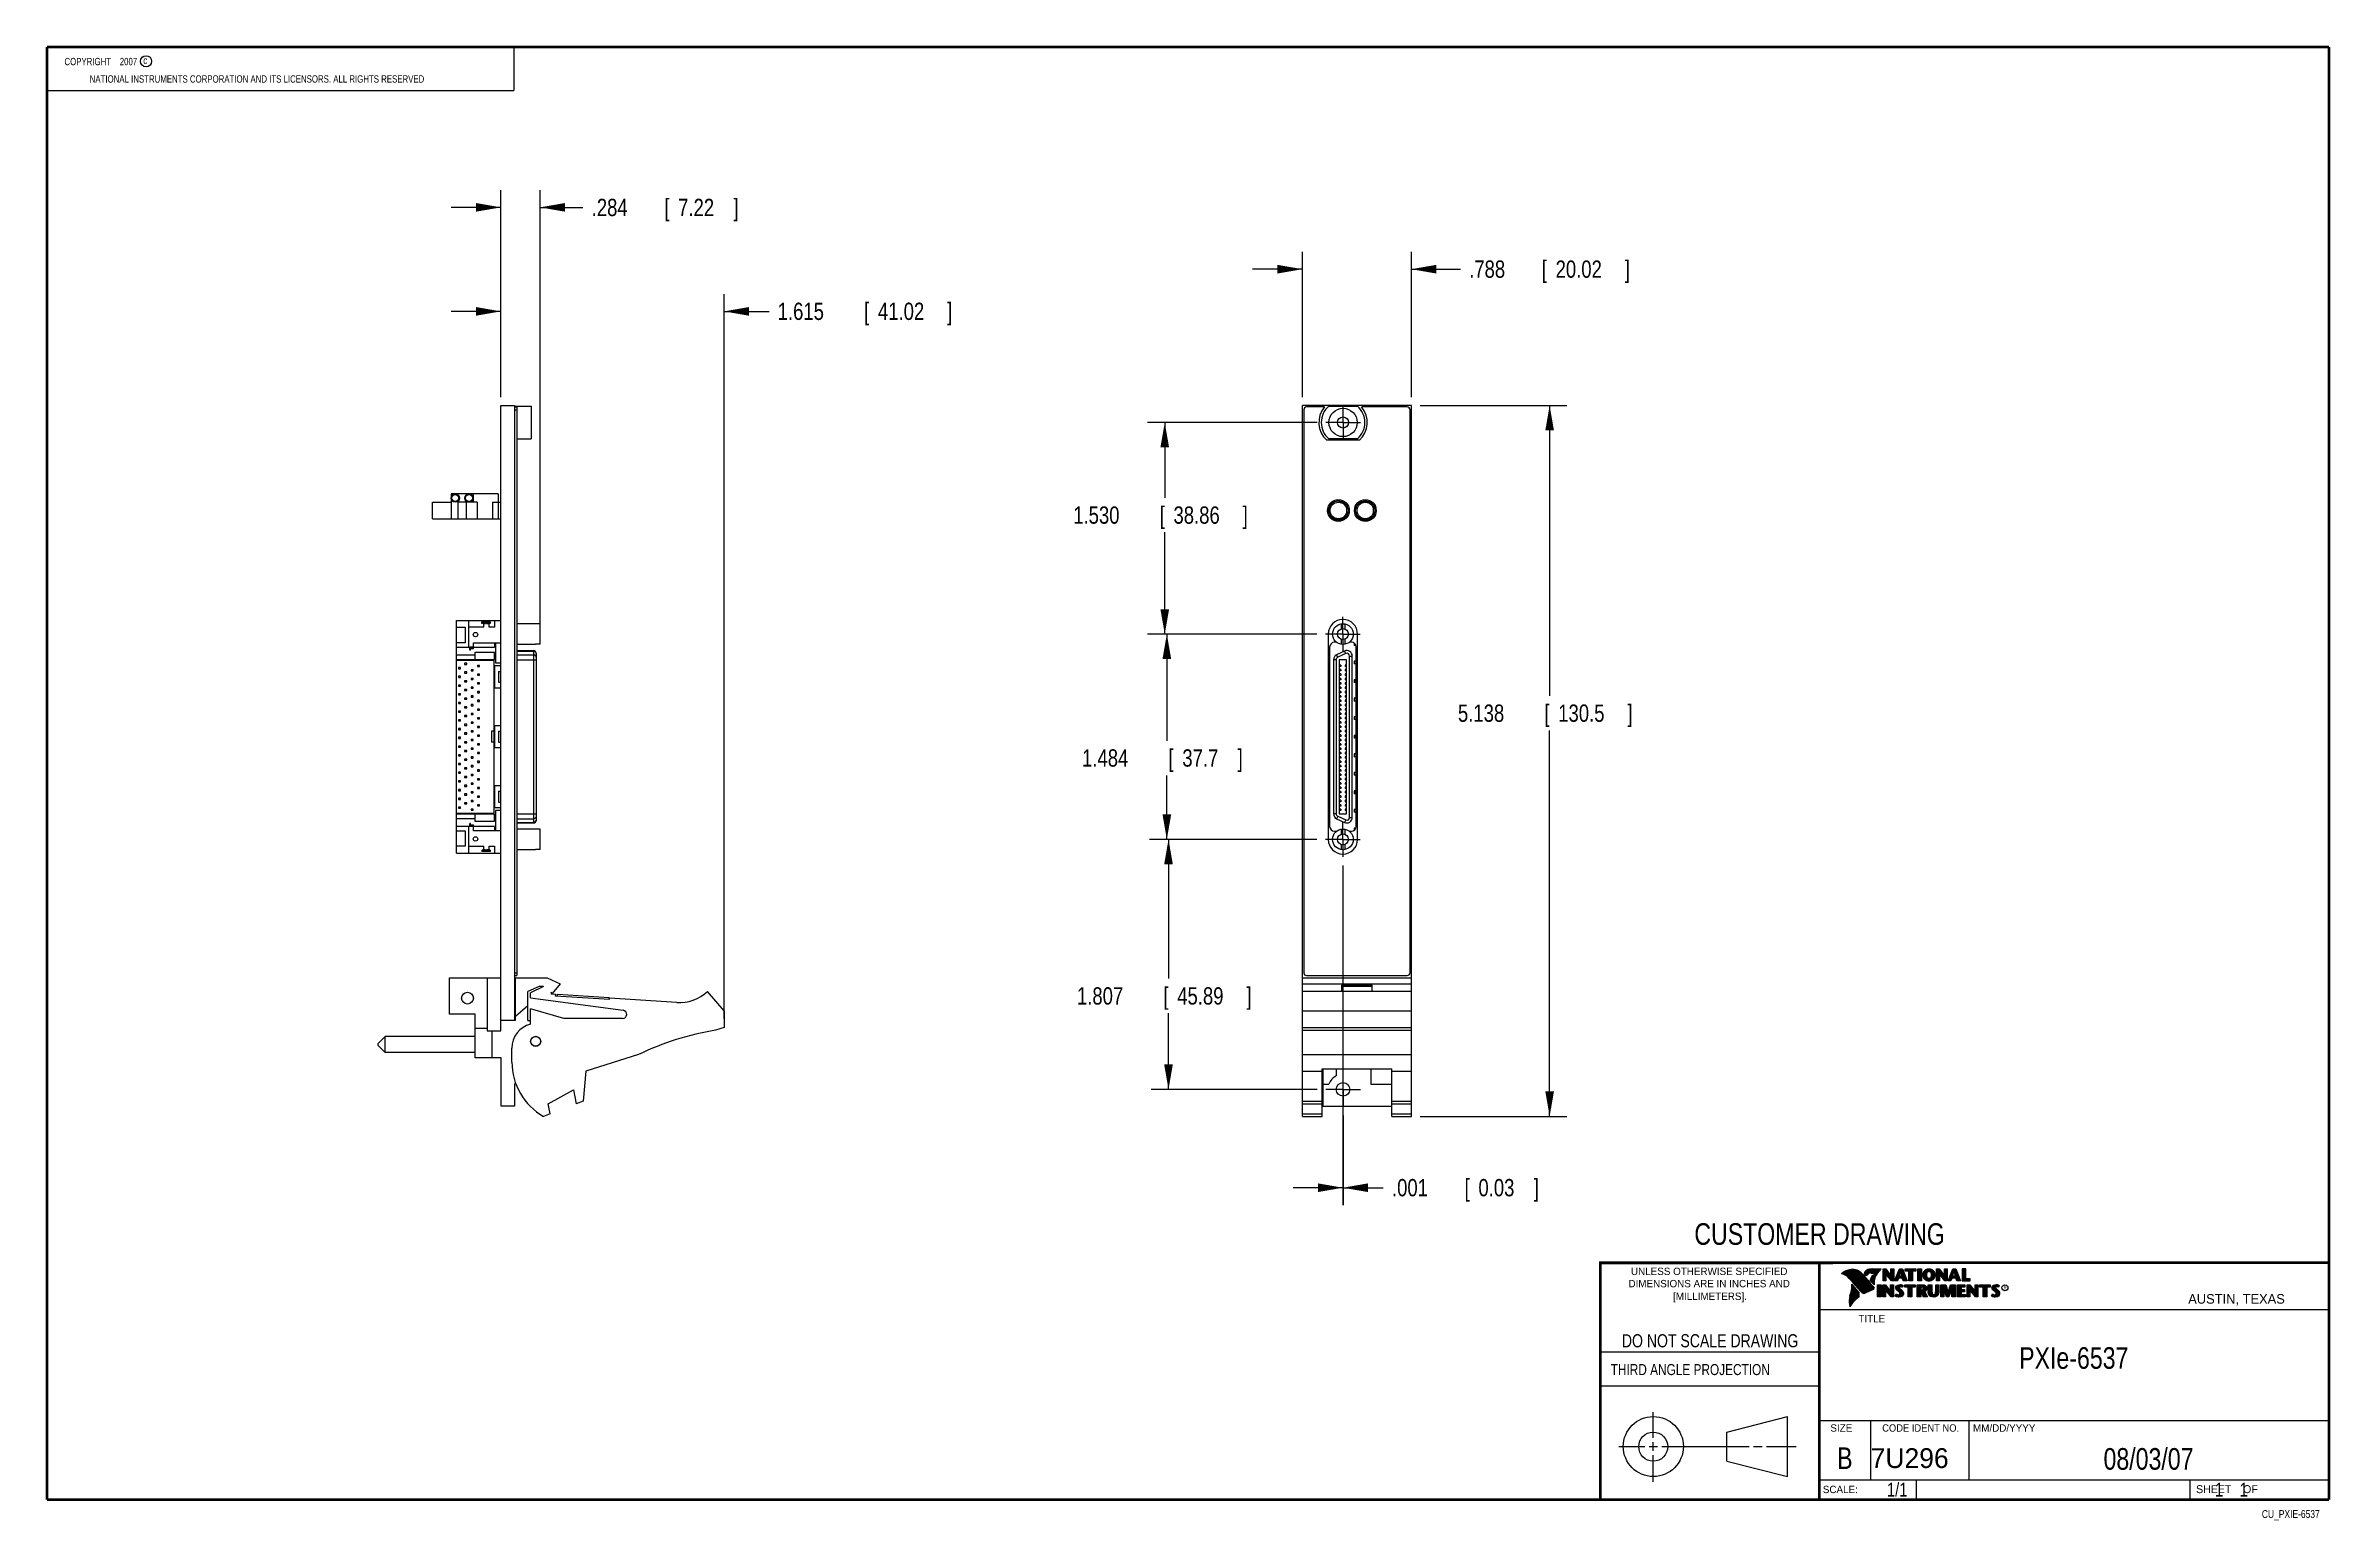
# Model space of a CAD drawing. Header units: inches. Extents: x 0.2 to 16.8, y 0.1 to 10.8.
import ezdxf
from ezdxf.enums import TextEntityAlignment as Align

# ---------------------------------------------------------------- set-up
doc = ezdxf.new("R2010")
doc.units = ezdxf.units.IN
doc.header["$LTSCALE"] = 0.935
doc.header["$MEASUREMENT"] = 0
doc.linetypes.add('CENTER', pattern=[0.6, 0.375, -0.075, 0.075, -0.075])
doc.layers.get('0').update_dxf_attribs({"linetype": 'CONTINUOUS'})
doc.layers.add('DEFAULT_1', color=7, linetype='CENTER')
doc.layers.add('DIMENSIONS', color=7, linetype='CONTINUOUS')
doc.styles.get("Standard").update_dxf_attribs({"font": 'txt', "width": 0.8})
doc.dimstyles.new('DIMSTYLE_1', dxfattribs={"dimtxt": 0.125, "dimasz": 0.18, "dimexe": 0.18, "dimexo": 0.0625, "dimgap": 0.09, "dimtad": 0, "dimtih": 1, "dimtoh": 1, "dimdec": 3, "dimzin": 4, "dimdsep": 46, "dimtxsty": 'STANDARD', "dimblk": '_FILLED', "dimblk1": '_FILLED', "dimblk2": '_FILLED', "dimcen": 0.09, "dimadec": 0, "dimazin": 0, "dimtp": 0.01, "dimtm": 0.01, "dimtfac": 1, "dimtdec": 3, "dimtofl": 0, "dimtmove": 0, "dimatfit": 3, "dimldrblk": '_FILLED', "dimfxl": 1, "dimtolj": 1, "dimtzin": 4, "dimarcsym": 0})

msp = doc.modelspace()

# ---------------------------------------------------------------- texts
at = {"color": 2, "linetype": 'CONTINUOUS', "width": 0.8}
for s, height, p in [('c', 0.053, (0.946, 10.6363)), ('NATIONAL INSTRUMENTS CORPORATION AND ITS LICENSORS. ALL RIGHTS RESERVED', 0.053, (0.5583, 10.5016)), ('THIRD ANGLE PROJECTION', 0.08, (11.5564, 1.1584))]:
    msp.add_text(s, height=height, dxfattribs=at).set_placement(p)
at = {"color": 7, "linetype": 'CONTINUOUS', "width": 0.8}
for s, height, p in [('CUSTOMER DRAWING', 0.15625, (13.0668, 2.1001)), ('DO NOT SCALE DRAWING', 0.095, (12.2754, 1.3592)), ('B', 0.1562, (13.2497, 0.4798))]:
    msp.add_text(s, height=height, dxfattribs=at).set_placement(p, align=Align.CENTER)
at = {"color": 2, "linetype": 'CONTINUOUS'}
for s, p in [('DIMENSIONS ARE IN INCHES AND', (12.2688, 1.7933)), ('UNLESS OTHERWISE SPECIFIED', (12.2688, 1.8819)), ('[MILLIMETERS].', (12.2746, 1.7015))]:
    msp.add_text(s, height=0.053254, dxfattribs=at).set_placement(p, align=Align.CENTER)
for s, height, p in [('R', 0.0217, (14.3971, 1.7782)), ('AUSTIN, TEXAS', 0.069617, (15.7327, 1.6745)), ('TITLE', 0.05325, (13.3474, 1.5397)), ('SIZE', 0.05325, (13.1451, 0.7494)), ('MM/DD/YYYY', 0.05325, (14.1765, 0.7494)), ('SCALE:', 0.05325, (13.0904, 0.3053)), ('SHEET    OF', 0.057262, (15.7892, 0.3052))]:
    msp.add_text(s, height=height, dxfattribs=at).set_placement(p)
at = {"color": 2, "linetype": 'CONTINUOUS', "width": 0.95}
msp.add_text('CODE IDENT NO.', height=0.053254, dxfattribs=at).set_placement((13.7978, 0.7494), align=Align.CENTER)
at = {"color": 7, "linetype": 'CONTINUOUS'}
msp.add_text('7U296', height=0.14316, dxfattribs=at).set_placement((13.4363, 0.4866))
at = {"color": 7, "linetype": 'CONTINUOUS', "width": 0.8}
msp.add_text('1/1', height=0.1, dxfattribs=at).set_placement((13.7025, 0.2805), align=Align.RIGHT)
at = {"color": 2, "linetype": 'CONTINUOUS', "width": 0.8}
msp.add_text('CU_PXIE-6537', height=0.057262, dxfattribs=at).set_placement((16.6837, 0.1254), align=Align.RIGHT)
at = {"color": 2, "linetype": 'CONTINUOUS', "insert": (0.3125, 10.6805), "char_height": 0.053, "width": 0.8904, "attachment_point": 1}
msp.add_mtext('    COPYRIGHT    2007', dxfattribs=at)
at = {"color": 7, "linetype": 'CONTINUOUS'}
for s, insert, char_height, width, attachment_point in [('PXIe-6537\\P ', (14.9051, 1.3603), 0.15625, 1.125, 2), ('08/03/07 ', (15.4455, 0.6307), 0.15625, 1.125, 2), ('    1    1', (15.8075, 0.3805), 0.1, 0.8, 1)]:
    msp.add_mtext(s, dxfattribs=dict(at, insert=insert, char_height=char_height, width=width, attachment_point=attachment_point))

# ---------------------------------------------------------------- blocks, each defined once
blk = doc.blocks.new('_FILLED')
at = {"color": 0, "linetype": 'BYBLOCK'}
blk.add_solid([(0, 0), (-1, 0.174), (-1, -0.174)], dxfattribs=at)
blk = doc.blocks.new('*D0')
at = {"layer": 'DIMENSIONS', "color": 2, "linetype": 'CONTINUOUS'}
for p, q in [((9.434, 8.045), (8.207, 8.045)), ((8.332, 8.045), (8.332, 7.501)), ((8.332, 6.515), (8.332, 7.251)), ((9.432, 6.515), (8.207, 6.515))]:
    blk.add_line(p, q, dxfattribs=at)
at = {"layer": 'DIMENSIONS', "color": 2, "linetype": 'CONTINUOUS', "xscale": 0.18, "yscale": 0.18, "zscale": 0.18}
for p, rotation in [((8.332, 8.045), 90), ((8.332, 6.515), 270)]:
    blk.add_blockref('_FILLED', p, dxfattribs=dict(at, rotation=rotation))
at = {"layer": 'DIMENSIONS', "color": 2, "linetype": 'CONTINUOUS', "width": 0.8}
for s, p in [('1.530', (7.67, 7.313)), ('[', (8.295, 7.313)), ('38.86', (8.395, 7.313)), (']', (8.895, 7.313))]:
    blk.add_text(s, height=0.125, dxfattribs=at).set_placement(p)
blk = doc.blocks.new('*D1')
at = {"layer": 'DIMENSIONS', "color": 2, "linetype": 'CONTINUOUS'}
for p, q in [((9.432, 6.515), (8.222, 6.515)), ((8.347, 6.515), (8.347, 5.744)), ((8.347, 5.031), (8.347, 5.494)), ((9.432, 5.031), (8.222, 5.031))]:
    blk.add_line(p, q, dxfattribs=at)
at = {"layer": 'DIMENSIONS', "color": 2, "linetype": 'CONTINUOUS', "xscale": 0.18, "yscale": 0.18, "zscale": 0.18}
for p, rotation in [((8.347, 6.515), 90), ((8.347, 5.031), 270)]:
    blk.add_blockref('_FILLED', p, dxfattribs=dict(at, rotation=rotation))
at = {"layer": 'DIMENSIONS', "color": 2, "linetype": 'CONTINUOUS', "width": 0.8}
for s, p in [('1.484', (7.734, 5.557)), ('[', (8.359, 5.557)), ('37.7', (8.459, 5.557)), (']', (8.859, 5.557))]:
    blk.add_text(s, height=0.125, dxfattribs=at).set_placement(p)
blk = doc.blocks.new('*D2')
at = {"layer": 'DIMENSIONS', "color": 2, "linetype": 'CONTINUOUS'}
for p, q in [((9.432, 5.031), (8.234, 5.031)), ((8.359, 5.031), (8.359, 4.025)), ((8.359, 3.224), (8.359, 3.775)), ((9.434, 3.224), (8.234, 3.224))]:
    blk.add_line(p, q, dxfattribs=at)
at = {"layer": 'DIMENSIONS', "color": 2, "linetype": 'CONTINUOUS', "xscale": 0.18, "yscale": 0.18, "zscale": 0.18}
for p, rotation in [((8.359, 5.031), 90), ((8.359, 3.224), 270)]:
    blk.add_blockref('_FILLED', p, dxfattribs=dict(at, rotation=rotation))
at = {"layer": 'DIMENSIONS', "color": 2, "linetype": 'CONTINUOUS', "width": 0.8}
for s, p in [('[', (8.322, 3.837)), (']', (8.922, 3.837)), ('1.807', (7.697, 3.837)), ('45.89', (8.422, 3.837))]:
    blk.add_text(s, height=0.125, dxfattribs=at).set_placement(p)
blk = doc.blocks.new('*D3')
at = {"layer": 'DIMENSIONS', "color": 2, "linetype": 'CONTINUOUS'}
for p, q in [((9.327, 8.229), (9.327, 9.278)), ((10.115, 8.229), (10.115, 9.278)), ((9.327, 9.153), (8.967, 9.153)), ((10.115, 9.153), (10.47, 9.153))]:
    blk.add_line(p, q, dxfattribs=at)
at = {"layer": 'DIMENSIONS', "color": 2, "linetype": 'CONTINUOUS', "xscale": 0.18, "yscale": 0.18, "zscale": 0.18}
blk.add_blockref('_FILLED', (9.327, 9.153), dxfattribs=at)
at = {"layer": 'DIMENSIONS', "color": 2, "linetype": 'CONTINUOUS', "xscale": 0.18, "yscale": 0.18, "zscale": 0.18, "rotation": 180}
blk.add_blockref('_FILLED', (10.115, 9.153), dxfattribs=at)
at = {"layer": 'DIMENSIONS', "color": 2, "linetype": 'CONTINUOUS', "width": 0.8}
for s, p in [('.788', (10.533, 9.091)), ('[', (11.058, 9.091)), ('20.02', (11.158, 9.091)), (']', (11.658, 9.091))]:
    blk.add_text(s, height=0.125, dxfattribs=at).set_placement(p)
blk = doc.blocks.new('*D4')
at = {"layer": 'DIMENSIONS', "color": 2, "linetype": 'CONTINUOUS'}
for p, q in [((10.178, 8.167), (11.24, 8.167)), ((11.115, 8.167), (11.115, 6.069)), ((11.115, 3.029), (11.115, 5.819)), ((10.178, 3.029), (11.24, 3.029))]:
    blk.add_line(p, q, dxfattribs=at)
at = {"layer": 'DIMENSIONS', "color": 2, "linetype": 'CONTINUOUS', "xscale": 0.18, "yscale": 0.18, "zscale": 0.18}
for p, rotation in [((11.115, 8.167), 90), ((11.115, 3.029), 270)]:
    blk.add_blockref('_FILLED', p, dxfattribs=dict(at, rotation=rotation))
at = {"layer": 'DIMENSIONS', "color": 2, "linetype": 'CONTINUOUS', "width": 0.8}
for s, p in [('5.138', (10.452, 5.881)), ('[', (11.077, 5.881)), ('130.5', (11.177, 5.881)), (']', (11.677, 5.881))]:
    blk.add_text(s, height=0.125, dxfattribs=at).set_placement(p)
blk = doc.blocks.new('*D5')
at = {"layer": 'DIMENSIONS', "color": 2, "linetype": 'CONTINUOUS'}
for p, q in [((3.531, 8.229), (3.531, 8.973)), ((5.146, 3.734), (5.146, 8.973)), ((3.531, 8.848), (3.171, 8.848)), ((5.146, 8.848), (5.471, 8.848))]:
    blk.add_line(p, q, dxfattribs=at)
at = {"layer": 'DIMENSIONS', "color": 2, "linetype": 'CONTINUOUS', "xscale": 0.18, "yscale": 0.18, "zscale": 0.18}
blk.add_blockref('_FILLED', (3.531, 8.848), dxfattribs=at)
at = {"layer": 'DIMENSIONS', "color": 2, "linetype": 'CONTINUOUS', "xscale": 0.18, "yscale": 0.18, "zscale": 0.18, "rotation": 180}
blk.add_blockref('_FILLED', (5.146, 8.848), dxfattribs=at)
at = {"layer": 'DIMENSIONS', "color": 2, "linetype": 'CONTINUOUS', "width": 0.8}
for s, p in [('1.615', (5.533, 8.786)), ('[', (6.158, 8.786)), ('41.02', (6.258, 8.786)), (']', (6.758, 8.786))]:
    blk.add_text(s, height=0.125, dxfattribs=at).set_placement(p)
blk = doc.blocks.new('*D6')
at = {"layer": 'DIMENSIONS', "color": 2, "linetype": 'CONTINUOUS'}
for p, q in [((9.62, 4.843), (9.62, 2.388)), ((9.621, 3.036), (9.621, 2.388)), ((9.62, 2.513), (9.26, 2.513)), ((9.621, 2.513), (9.912, 2.513))]:
    blk.add_line(p, q, dxfattribs=at)
at = {"layer": 'DIMENSIONS', "color": 2, "linetype": 'CONTINUOUS', "xscale": 0.18, "yscale": 0.18, "zscale": 0.18}
blk.add_blockref('_FILLED', (9.62, 2.513), dxfattribs=at)
at = {"layer": 'DIMENSIONS', "color": 2, "linetype": 'CONTINUOUS', "xscale": 0.18, "yscale": 0.18, "zscale": 0.18, "rotation": 180}
blk.add_blockref('_FILLED', (9.621, 2.513), dxfattribs=at)
at = {"layer": 'DIMENSIONS', "color": 2, "linetype": 'CONTINUOUS', "width": 0.8}
for s, p in [('.001', (9.975, 2.451)), ('[', (10.5, 2.451)), ('0.03', (10.6, 2.451)), (']', (11, 2.451))]:
    blk.add_text(s, height=0.125, dxfattribs=at).set_placement(p)
blk = doc.blocks.new('*D7')
at = {"layer": 'DIMENSIONS', "color": 2, "linetype": 'CONTINUOUS'}
for p, q in [((3.531, 9.6), (3.171, 9.6)), ((3.531, 8.229), (3.531, 9.725)), ((3.815, 6.578), (3.815, 9.725)), ((3.815, 9.6), (4.125, 9.6))]:
    blk.add_line(p, q, dxfattribs=at)
at = {"layer": 'DIMENSIONS', "color": 2, "linetype": 'CONTINUOUS', "xscale": 0.18, "yscale": 0.18, "zscale": 0.18}
blk.add_blockref('_FILLED', (3.531, 9.6), dxfattribs=at)
at = {"layer": 'DIMENSIONS', "color": 2, "linetype": 'CONTINUOUS', "xscale": 0.18, "yscale": 0.18, "zscale": 0.18, "rotation": 180}
blk.add_blockref('_FILLED', (3.815, 9.6), dxfattribs=at)
at = {"layer": 'DIMENSIONS', "color": 2, "linetype": 'CONTINUOUS', "width": 0.8}
for s, p in [('.284', (4.188, 9.537)), ('[', (4.713, 9.537)), ('7.22', (4.813, 9.537)), (']', (5.213, 9.537))]:
    blk.add_text(s, height=0.125, dxfattribs=at).set_placement(p)

# ---------------------------------------------------------------- dimensions: what is measured, and where the dimension line sits
at = {"layer": 'DIMENSIONS', "color": 2, "linetype": 'CONTINUOUS'}
for base, p1, p2, picture, middle in [((3.8154, 9.5997), (3.5311, 8.2294), (3.8154, 6.5776), '*D7', (4.7502, 9.5997)), ((10.1153, 9.1533), (9.3273, 8.2294), (10.1153, 8.2294), '*D3', (11.1451, 9.1533)), ((5.1461, 8.8482), (3.5311, 8.2294), (5.1461, 3.7335), '*D5', (6.1957, 8.8482))]:
    dim = msp.add_linear_dim(base=base, p1=p1, p2=p2, dimstyle='DIMSTYLE_1', dxfattribs=at)
    dim.commit()
    dim.dimension.update_dxf_attribs({"geometry": picture, "text_midpoint": middle, "dimtype": 160})
for base, p1, p2, angle, picture, middle in [((11.1149, 3.029), (10.1778, 8.1669), (10.1778, 3.029), 270, '*D4', (11.1149, 5.9435)), ((8.3324, 6.5151), (9.4337, 8.0449), (9.4325, 6.5151), 270, '*D0', (8.3324, 7.3756)), ((8.3466, 5.0309), (9.4325, 6.5151), (9.4325, 5.0309), 270, '*D1', (8.3466, 5.6192)), ((8.3592, 3.224), (9.4325, 5.0309), (9.4337, 3.224), 270, '*D2', (8.3592, 3.8996)), ((9.6201, 2.5132), (9.6213, 3.0364), (9.6201, 4.8433), 180, '*D6', (10.5372, 2.5132))]:
    dim = msp.add_linear_dim(base=base, p1=p1, p2=p2, angle=angle, dimstyle='DIMSTYLE_1', dxfattribs=at)
    dim.commit()
    dim.dimension.update_dxf_attribs({"geometry": picture, "text_midpoint": middle, "dimtype": 160})

# ---------------------------------------------------------------- linework, layer by layer
at = {"color": 2, "linetype": 'CONTINUOUS'}
for p, q in [((0.25, 10.7586), (3.625, 10.7586)), ((0.25, 10.7586), (0.25, 10.4456)), ((3.625, 10.7586), (3.625, 10.4456)), ((0.25, 10.4456), (3.625, 10.4456)), ((13.0652, 1.9695), (16.745, 1.9695)), ((13.0652, 1.9695), (13.0652, 0.2605)), ((13.2311, 1.8934), (13.2311, 1.8949)), ((13.2347, 1.8921), (13.2347, 1.8972)), ((13.2382, 1.8907), (13.2382, 1.8994)), ((13.2418, 1.8892), (13.2418, 1.9015)), ((13.2453, 1.8876), (13.2453, 1.9035)), ((13.2489, 1.8858), (13.2489, 1.9054)), ((13.2524, 1.8839), (13.2524, 1.9069)), ((13.256, 1.8818), (13.256, 1.9084)), ((13.2596, 1.8796), (13.2596, 1.9098)), ((13.2631, 1.8772), (13.2631, 1.9111)), ((13.2667, 1.8747), (13.2667, 1.9124)), ((13.2702, 1.872), (13.2702, 1.9135)), ((13.2738, 1.869), (13.2738, 1.9146)), ((13.2773, 1.8658), (13.2773, 1.9155)), ((13.2809, 1.8624), (13.2809, 1.9164)), ((13.2844, 1.8587), (13.2844, 1.9173)), ((13.288, 1.8549), (13.288, 1.9181)), ((13.2915, 1.851), (13.2915, 1.9188)), ((13.2951, 1.8471), (13.2951, 1.9194)), ((13.2987, 1.8431), (13.2987, 1.9198)), ((13.3022, 1.8391), (13.3022, 1.92)), ((13.3058, 1.8351), (13.3058, 1.9201)), ((13.3093, 1.8311), (13.3093, 1.9201)), ((13.3129, 1.827), (13.3129, 1.9199)), ((13.3164, 1.8229), (13.3164, 1.9196)), ((13.32, 1.8188), (13.32, 1.9192)), ((13.3235, 1.8146), (13.3235, 1.9186)), ((13.3271, 1.8104), (13.3271, 1.9179)), ((13.3306, 1.8062), (13.3306, 1.9172)), ((13.3342, 1.802), (13.3342, 1.9163)), ((13.3378, 1.7978), (13.3378, 1.9151)), ((13.3413, 1.7937), (13.3413, 1.9138)), ((13.3449, 1.7897), (13.3449, 1.9122)), ((13.3484, 1.7856), (13.3484, 1.9103)), ((13.352, 1.7817), (13.352, 1.9081)), ((13.3555, 1.7778), (13.3555, 1.9055)), ((13.3591, 1.7739), (13.3591, 1.9026)), ((13.3626, 1.7701), (13.3626, 1.8991)), ((13.3662, 1.7663), (13.3662, 1.8952)), ((13.3697, 1.7625), (13.3697, 1.8915)), ((13.3733, 1.7588), (13.3733, 1.8878)), ((13.3769, 1.7556), (13.3769, 1.8841)), ((13.3804, 1.7529), (13.3804, 1.8803)), ((13.384, 1.7512), (13.384, 1.8766)), ((13.3875, 1.7509), (13.3875, 1.8728)), ((13.4022, 1.878), (13.3901, 1.8922)), ((13.3911, 1.7518), (13.3911, 1.8691)), ((13.4029, 1.881), (13.3927, 1.893)), ((13.3946, 1.8908), (13.3946, 1.8999)), ((13.3946, 1.7533), (13.3946, 1.8653)), ((13.3982, 1.8866), (13.3982, 1.9062)), ((13.3982, 1.7548), (13.3982, 1.8615)), ((13.4017, 1.8824), (13.4017, 1.9101)), ((13.4017, 1.7563), (13.4017, 1.8574)), ((13.4053, 1.8823), (13.4053, 1.9129)), ((13.4053, 1.7578), (13.4053, 1.8531)), ((13.4088, 1.8844), (13.4088, 1.915)), ((13.4088, 1.7593), (13.4088, 1.8488)), ((13.4124, 1.887), (13.4124, 1.9167)), ((13.4124, 1.7609), (13.4124, 1.8445)), ((13.4159, 1.89), (13.4159, 1.9182)), ((13.4159, 1.7625), (13.4159, 1.8402)), ((13.4195, 1.8937), (13.4195, 1.9193)), ((13.4195, 1.7641), (13.4195, 1.8359)), ((13.4231, 1.8964), (13.4231, 1.9203)), ((13.4231, 1.7657), (13.4231, 1.8316)), ((13.4266, 1.8982), (13.4266, 1.9209)), ((13.4266, 1.7674), (13.4266, 1.8273)), ((13.4302, 1.8995), (13.4302, 1.9214)), ((13.4302, 1.7691), (13.4302, 1.823)), ((13.4414, 1.8328), (13.4319, 1.8437)), ((13.4337, 1.8997), (13.4337, 1.922)), ((13.4337, 1.7708), (13.4337, 1.8187)), ((13.4433, 1.8344), (13.4349, 1.844)), ((13.4373, 1.8991), (13.4373, 1.9224)), ((13.4373, 1.8413), (13.4373, 1.8491)), ((13.4408, 1.898), (13.4408, 1.9228)), ((13.4408, 1.8372), (13.4408, 1.8572)), ((13.4444, 1.8972), (13.4444, 1.9231)), ((13.4444, 1.8331), (13.4444, 1.8665)), ((13.4479, 1.8969), (13.4479, 1.9234)), ((13.4479, 1.8288), (13.4479, 1.873)), ((13.4515, 1.8966), (13.4515, 1.9236)), ((13.4515, 1.8247), (13.4515, 1.8764)), ((13.4529, 1.9261), (13.5132, 1.9271)), ((13.453, 1.9236), (13.5067, 1.9245)), ((13.455, 1.8965), (13.455, 1.9237)), ((13.455, 1.8207), (13.455, 1.878)), ((13.4586, 1.8964), (13.4586, 1.9237)), ((13.4586, 1.8303), (13.4586, 1.879)), ((13.4622, 1.8957), (13.4622, 1.9238)), ((13.4622, 1.8535), (13.4622, 1.8795)), ((13.4657, 1.8935), (13.4657, 1.9238)), ((13.4657, 1.8636), (13.4657, 1.8798)), ((13.4693, 1.872), (13.4693, 1.9239)), ((13.4728, 1.8794), (13.4728, 1.9239)), ((13.4764, 1.8859), (13.4764, 1.924)), ((13.4799, 1.8919), (13.4799, 1.924)), ((13.4835, 1.8973), (13.4835, 1.9241)), ((13.487, 1.9023), (13.487, 1.9242)), ((13.4906, 1.9069), (13.4906, 1.9242)), ((13.4941, 1.9112), (13.4941, 1.9243)), ((13.4977, 1.9153), (13.4977, 1.9243)), ((13.5013, 1.9191), (13.5013, 1.9244)), ((13.5261, 1.9263), (13.5451, 1.9263)), ((13.5261, 1.839), (13.5261, 1.9263)), ((13.5466, 1.839), (13.5261, 1.839)), ((13.5286, 1.9237), (13.5439, 1.9237)), ((13.5286, 1.8415), (13.5286, 1.9237)), ((13.5441, 1.8415), (13.5286, 1.8415)), ((13.5332, 1.8415), (13.5332, 1.9237)), ((13.5367, 1.8415), (13.5367, 1.9237)), ((13.5402, 1.8415), (13.5402, 1.9237)), ((13.5441, 1.8976), (13.5437, 1.9237)), ((13.5439, 1.9237), (13.5854, 1.869)), ((13.5873, 1.8415), (13.5441, 1.8976)), ((13.5441, 1.8976), (13.5441, 1.8415)), ((13.5451, 1.9263), (13.5829, 1.8765)), ((13.586, 1.839), (13.5466, 1.8902)), ((13.5466, 1.8902), (13.5466, 1.839)), ((13.5471, 1.8936), (13.5471, 1.9194)), ((13.5506, 1.8891), (13.5506, 1.9149)), ((13.5541, 1.8846), (13.5541, 1.9103)), ((13.5576, 1.8801), (13.5576, 1.9057)), ((13.561, 1.8756), (13.561, 1.9011)), ((13.5645, 1.8711), (13.5645, 1.8965)), ((13.568, 1.8665), (13.568, 1.8919)), ((13.5715, 1.862), (13.5715, 1.8874)), ((13.575, 1.8575), (13.575, 1.8828)), ((13.5784, 1.853), (13.5784, 1.8782)), ((13.5819, 1.8485), (13.5819, 1.8736)), ((13.5829, 1.9263), (13.6036, 1.9263)), ((13.5829, 1.8765), (13.5829, 1.9263)), ((13.5854, 1.9237), (13.6011, 1.9237)), ((13.5854, 1.869), (13.5854, 1.9237)), ((13.5854, 1.844), (13.5854, 1.869)), ((13.6036, 1.839), (13.586, 1.839)), ((13.6011, 1.8415), (13.5873, 1.8415)), ((13.5889, 1.8415), (13.5889, 1.9237)), ((13.5923, 1.8415), (13.5923, 1.9237)), ((13.5958, 1.8415), (13.5958, 1.9237)), ((13.5993, 1.8415), (13.5993, 1.9237)), ((13.6011, 1.9237), (13.6011, 1.8415)), ((13.6036, 1.9263), (13.6036, 1.839)), ((13.6088, 1.839), (13.6444, 1.9262)), ((13.6294, 1.839), (13.6088, 1.839)), ((13.6125, 1.8415), (13.6461, 1.9237)), ((13.6277, 1.8415), (13.6125, 1.8415)), ((13.6167, 1.8415), (13.6167, 1.8516)), ((13.6201, 1.8415), (13.6201, 1.8601)), ((13.6236, 1.8415), (13.6236, 1.8686)), ((13.6271, 1.8415), (13.6271, 1.8771)), ((13.6361, 1.8623), (13.6277, 1.8415)), ((13.6378, 1.8598), (13.6294, 1.839)), ((13.6306, 1.8486), (13.6306, 1.8857)), ((13.634, 1.8573), (13.634, 1.8942)), ((13.6665, 1.8623), (13.6361, 1.8623)), ((13.6375, 1.8623), (13.6375, 1.9027)), ((13.6647, 1.8598), (13.6378, 1.8598)), ((13.6388, 1.8711), (13.65, 1.9073)), ((13.6639, 1.8711), (13.6388, 1.8711)), ((13.641, 1.8781), (13.641, 1.9112)), ((13.641, 1.8623), (13.641, 1.8711)), ((13.6423, 1.8736), (13.6519, 1.9048)), ((13.6606, 1.8736), (13.6423, 1.8736)), ((13.6444, 1.9262), (13.6664, 1.9262)), ((13.6445, 1.8893), (13.6445, 1.9197)), ((13.6445, 1.8623), (13.6445, 1.8711)), ((13.6461, 1.9237), (13.6647, 1.9237)), ((13.6479, 1.9006), (13.6479, 1.9237)), ((13.6479, 1.8623), (13.6479, 1.8711)), ((13.65, 1.9073), (13.6541, 1.9073)), ((13.6514, 1.9073), (13.6514, 1.9237)), ((13.6514, 1.8623), (13.6514, 1.8711)), ((13.6519, 1.9048), (13.6521, 1.9048)), ((13.6521, 1.9048), (13.6606, 1.8736)), ((13.6541, 1.9073), (13.6639, 1.8711)), ((13.6549, 1.9043), (13.6549, 1.9237)), ((13.6549, 1.8623), (13.6549, 1.8711)), ((13.6584, 1.8915), (13.6584, 1.9237)), ((13.6584, 1.8623), (13.6584, 1.8711)), ((13.6618, 1.8787), (13.6618, 1.9237)), ((13.6618, 1.8623), (13.6618, 1.8711)), ((13.6647, 1.9237), (13.6959, 1.8415)), ((13.6717, 1.839), (13.6647, 1.8598)), ((13.6653, 1.8623), (13.6653, 1.922)), ((13.6664, 1.9262), (13.6995, 1.839)), ((13.6735, 1.8415), (13.6665, 1.8623)), ((13.6688, 1.8555), (13.6688, 1.9128)), ((13.6995, 1.839), (13.6717, 1.839)), ((13.6723, 1.8452), (13.6723, 1.9037)), ((13.6959, 1.8415), (13.6735, 1.8415)), ((13.6757, 1.8415), (13.6757, 1.8945)), ((13.6792, 1.8415), (13.6792, 1.8854)), ((13.6827, 1.8415), (13.6827, 1.8762)), ((13.6862, 1.8415), (13.6862, 1.8671)), ((13.6866, 1.9262), (13.7634, 1.9262)), ((13.6866, 1.9099), (13.6866, 1.9262)), ((13.7118, 1.9099), (13.6866, 1.9099)), ((13.6891, 1.9237), (13.7609, 1.9237)), ((13.6891, 1.9125), (13.6891, 1.9237)), ((13.7143, 1.9125), (13.6891, 1.9125)), ((13.6896, 1.8415), (13.6896, 1.8579)), ((13.6931, 1.9125), (13.6931, 1.9237)), ((13.6931, 1.8415), (13.6931, 1.8488)), ((13.6966, 1.9125), (13.6966, 1.9237)), ((13.7001, 1.9125), (13.7001, 1.9237)), ((13.7035, 1.9125), (13.7035, 1.9237)), ((13.707, 1.9125), (13.707, 1.9237)), ((13.7105, 1.9125), (13.7105, 1.9237)), ((13.7118, 1.839), (13.7118, 1.9099)), ((13.7382, 1.839), (13.7118, 1.839)), ((13.7143, 1.9125), (13.714, 1.9237)), ((13.7143, 1.8415), (13.7143, 1.9125)), ((13.7357, 1.8415), (13.7143, 1.8415)), ((13.7174, 1.8415), (13.7174, 1.9237)), ((13.7209, 1.8415), (13.7209, 1.9237)), ((13.7244, 1.8415), (13.7244, 1.9237)), ((13.7279, 1.8415), (13.7279, 1.9237)), ((13.7313, 1.8415), (13.7313, 1.9237)), ((13.7357, 1.9125), (13.7348, 1.9237)), ((13.7609, 1.9125), (13.7357, 1.9125)), ((13.7357, 1.9125), (13.7357, 1.8415)), ((13.7634, 1.9099), (13.7382, 1.9099)), ((13.7382, 1.9099), (13.7382, 1.839)), ((13.7383, 1.9125), (13.7383, 1.9237)), ((13.7418, 1.9125), (13.7418, 1.9237)), ((13.7452, 1.9125), (13.7452, 1.9237)), ((13.7487, 1.9125), (13.7487, 1.9237)), ((13.7522, 1.9125), (13.7522, 1.9237)), ((13.7557, 1.9125), (13.7557, 1.9237)), ((13.7591, 1.9125), (13.7591, 1.9237)), ((13.7609, 1.9237), (13.7609, 1.9125)), ((13.7634, 1.9262), (13.7634, 1.9099)), ((13.7768, 1.9262), (13.8031, 1.9262)), ((13.7768, 1.839), (13.7768, 1.9262)), ((13.8031, 1.839), (13.7768, 1.839)), ((13.7794, 1.9237), (13.8006, 1.9237)), ((13.7794, 1.8415), (13.7794, 1.9237)), ((13.8006, 1.8415), (13.7794, 1.8415)), ((13.7835, 1.8415), (13.7835, 1.9237)), ((13.787, 1.8415), (13.787, 1.9237)), ((13.7904, 1.8415), (13.7904, 1.9237)), ((13.7939, 1.8415), (13.7939, 1.9237)), ((13.7974, 1.8415), (13.7974, 1.9237)), ((13.8006, 1.9237), (13.8006, 1.8415)), ((13.8031, 1.9262), (13.8031, 1.839)), ((13.8154, 1.8853), (13.8155, 1.8871)), ((13.8154, 1.8834), (13.8154, 1.8853)), ((13.8154, 1.8816), (13.8154, 1.8834)), ((13.8155, 1.8797), (13.8154, 1.8816)), ((13.8155, 1.8871), (13.8157, 1.8889)), ((13.8157, 1.8779), (13.8155, 1.8797)), ((13.8157, 1.8889), (13.8159, 1.8907)), ((13.8159, 1.876), (13.8157, 1.8779)), ((13.8159, 1.8907), (13.8161, 1.8924)), ((13.8162, 1.8742), (13.8159, 1.876)), ((13.8161, 1.8924), (13.8165, 1.8941)), ((13.8166, 1.8724), (13.8162, 1.8742)), ((13.8165, 1.8941), (13.8169, 1.8958)), ((13.817, 1.8706), (13.8166, 1.8724)), ((13.8169, 1.8958), (13.8174, 1.8975)), ((13.8174, 1.8689), (13.817, 1.8706)), ((13.8174, 1.8975), (13.8179, 1.8991)), ((13.8179, 1.8672), (13.8174, 1.8689)), ((13.8179, 1.8991), (13.8185, 1.9006)), ((13.8179, 1.8852), (13.818, 1.8869)), ((13.8179, 1.8834), (13.8179, 1.8852)), ((13.818, 1.8817), (13.8179, 1.8834)), ((13.8185, 1.8655), (13.8179, 1.8672)), ((13.818, 1.8869), (13.8182, 1.8886)), ((13.8181, 1.8799), (13.818, 1.8817)), ((13.8182, 1.8781), (13.8181, 1.8799)), ((13.8182, 1.8886), (13.8184, 1.8903)), ((13.8184, 1.8764), (13.8182, 1.8781)), ((13.8184, 1.8903), (13.8186, 1.892)), ((13.8187, 1.8746), (13.8184, 1.8764)), ((13.8185, 1.9006), (13.8191, 1.9021)), ((13.8191, 1.8639), (13.8185, 1.8655)), ((13.8186, 1.892), (13.819, 1.8936)), ((13.8191, 1.8729), (13.8187, 1.8746)), ((13.819, 1.8936), (13.8193, 1.8952)), ((13.8191, 1.9021), (13.8198, 1.9036)), ((13.8194, 1.8712), (13.8191, 1.8729)), ((13.8198, 1.8623), (13.8191, 1.8639)), ((13.8193, 1.8952), (13.8198, 1.8967)), ((13.8199, 1.8696), (13.8194, 1.8712)), ((13.8198, 1.9036), (13.8206, 1.9051)), ((13.8198, 1.8967), (13.8203, 1.8982)), ((13.8205, 1.8607), (13.8198, 1.8623)), ((13.8204, 1.8679), (13.8199, 1.8696)), ((13.8203, 1.8982), (13.8208, 1.8997)), ((13.8209, 1.8664), (13.8204, 1.8679)), ((13.8213, 1.8592), (13.8205, 1.8607)), ((13.8206, 1.9051), (13.8214, 1.9065)), ((13.8208, 1.8997), (13.8214, 1.9011)), ((13.8209, 1.8664), (13.8208, 1.8997)), ((13.8215, 1.8648), (13.8209, 1.8664)), ((13.8221, 1.8578), (13.8213, 1.8592)), ((13.8214, 1.9065), (13.8223, 1.9079)), ((13.8214, 1.9011), (13.8221, 1.9025)), ((13.8221, 1.8633), (13.8215, 1.8648)), ((13.8221, 1.9025), (13.8228, 1.9038)), ((13.8228, 1.8619), (13.8221, 1.8633)), ((13.823, 1.8563), (13.8221, 1.8578)), ((13.8223, 1.9079), (13.8232, 1.9092)), ((13.8228, 1.9038), (13.8236, 1.9052)), ((13.8235, 1.8604), (13.8228, 1.8619)), ((13.8239, 1.855), (13.823, 1.8563)), ((13.8232, 1.9092), (13.8243, 1.9106)), ((13.8243, 1.8591), (13.8235, 1.8604)), ((13.8236, 1.9052), (13.8244, 1.9065)), ((13.8249, 1.8536), (13.8239, 1.855)), ((13.8243, 1.9106), (13.8253, 1.9119)), ((13.8243, 1.8591), (13.8244, 1.9065)), ((13.8251, 1.8577), (13.8243, 1.8591)), ((13.8244, 1.9065), (13.8253, 1.9077)), ((13.826, 1.8523), (13.8249, 1.8536)), ((13.826, 1.8564), (13.8251, 1.8577)), ((13.8253, 1.9119), (13.8265, 1.9132)), ((13.8253, 1.9077), (13.8262, 1.909)), ((13.8269, 1.8552), (13.826, 1.8564)), ((13.8271, 1.8511), (13.826, 1.8523)), ((13.8262, 1.909), (13.8273, 1.9102)), ((13.8265, 1.9132), (13.8276, 1.9144)), ((13.8279, 1.854), (13.8269, 1.8552)), ((13.8282, 1.8499), (13.8271, 1.8511)), ((13.8273, 1.9102), (13.8283, 1.9114)), ((13.8276, 1.9144), (13.8288, 1.9156)), ((13.8279, 1.854), (13.8283, 1.9114)), ((13.8289, 1.8528), (13.8279, 1.854)), ((13.8294, 1.8487), (13.8282, 1.8499)), ((13.8283, 1.9114), (13.8294, 1.9126)), ((13.8288, 1.9156), (13.8301, 1.9167)), ((13.83, 1.8517), (13.8289, 1.8528)), ((13.8294, 1.9126), (13.8306, 1.9137)), ((13.8306, 1.8476), (13.8294, 1.8487)), ((13.8311, 1.8506), (13.83, 1.8517)), ((13.8301, 1.9167), (13.8314, 1.9178)), ((13.8306, 1.9137), (13.8318, 1.9148)), ((13.8319, 1.8466), (13.8306, 1.8476)), ((13.8311, 1.8506), (13.8318, 1.9148)), ((13.8323, 1.8496), (13.8311, 1.8506)), ((13.8314, 1.9178), (13.8327, 1.9188)), ((13.8318, 1.9148), (13.833, 1.9158)), ((13.8332, 1.8456), (13.8319, 1.8466)), ((13.8335, 1.8486), (13.8323, 1.8496)), ((13.8327, 1.9188), (13.834, 1.9198)), ((13.833, 1.9158), (13.8342, 1.9168)), ((13.8346, 1.8447), (13.8332, 1.8456)), ((13.8347, 1.8477), (13.8335, 1.8486)), ((13.834, 1.9198), (13.8354, 1.9207)), ((13.8342, 1.9168), (13.8355, 1.9177)), ((13.836, 1.8438), (13.8346, 1.8447)), ((13.8347, 1.8477), (13.8355, 1.9177)), ((13.836, 1.8468), (13.8347, 1.8477)), ((13.8354, 1.9207), (13.8368, 1.9215)), ((13.8355, 1.9177), (13.8368, 1.9185)), ((13.8373, 1.846), (13.836, 1.8468)), ((13.8374, 1.843), (13.836, 1.8438)), ((13.8368, 1.9215), (13.8382, 1.9223)), ((13.8368, 1.9185), (13.8381, 1.9193)), ((13.8386, 1.8452), (13.8373, 1.846)), ((13.839, 1.8423), (13.8374, 1.843)), ((13.8381, 1.9193), (13.8394, 1.92)), ((13.8386, 1.8452), (13.8381, 1.9193)), ((13.8382, 1.9223), (13.8397, 1.923)), ((13.84, 1.8445), (13.8386, 1.8452)), ((13.8405, 1.8416), (13.839, 1.8423)), ((13.8394, 1.92), (13.8408, 1.9207)), ((13.8397, 1.923), (13.8412, 1.9237)), ((13.8397, 1.8857), (13.8398, 1.8868)), ((13.8397, 1.8845), (13.8397, 1.8857)), ((13.8397, 1.8833), (13.8397, 1.8845)), ((13.8397, 1.8821), (13.8397, 1.8833)), ((13.8397, 1.8809), (13.8397, 1.8821)), ((13.8398, 1.8796), (13.8397, 1.8809)), ((13.8398, 1.8868), (13.8399, 1.888)), ((13.8399, 1.8784), (13.8398, 1.8796)), ((13.8399, 1.888), (13.84, 1.8891)), ((13.84, 1.8773), (13.8399, 1.8784)), ((13.84, 1.8891), (13.8401, 1.8902)), ((13.8401, 1.8761), (13.84, 1.8773)), ((13.8415, 1.8439), (13.84, 1.8445)), ((13.8401, 1.8902), (13.8402, 1.8913)), ((13.8402, 1.8749), (13.8401, 1.8761)), ((13.8402, 1.8913), (13.8403, 1.8924)), ((13.8404, 1.8738), (13.8402, 1.8749)), ((13.8403, 1.8924), (13.8405, 1.8934)), ((13.8405, 1.8727), (13.8404, 1.8738)), ((13.8405, 1.8934), (13.8407, 1.8944)), ((13.8407, 1.8716), (13.8405, 1.8727)), ((13.8421, 1.8409), (13.8405, 1.8416)), ((13.8407, 1.8944), (13.8409, 1.8954)), ((13.841, 1.8706), (13.8407, 1.8716)), ((13.8408, 1.9207), (13.8422, 1.9213)), ((13.8409, 1.8954), (13.8411, 1.8963)), ((13.8412, 1.8696), (13.841, 1.8706)), ((13.8411, 1.8963), (13.8414, 1.8972)), ((13.8412, 1.9237), (13.8427, 1.9243)), ((13.8414, 1.8686), (13.8412, 1.8696)), ((13.8414, 1.8972), (13.8416, 1.8981)), ((13.8417, 1.8677), (13.8414, 1.8686)), ((13.8415, 1.8439), (13.8417, 1.8678)), ((13.843, 1.8433), (13.8415, 1.8439)), ((13.8416, 1.8981), (13.8419, 1.899)), ((13.842, 1.8667), (13.8417, 1.8677)), ((13.8419, 1.899), (13.8422, 1.8999)), ((13.842, 1.8991), (13.8422, 1.9213)), ((13.8423, 1.8658), (13.842, 1.8667)), ((13.8438, 1.8404), (13.8421, 1.8409)), ((13.8422, 1.9213), (13.8436, 1.9219)), ((13.8422, 1.8999), (13.8426, 1.9007)), ((13.8422, 1.8844), (13.8423, 1.8856)), ((13.8422, 1.8833), (13.8422, 1.8844)), ((13.8422, 1.8821), (13.8422, 1.8833)), ((13.8423, 1.8809), (13.8422, 1.8821)), ((13.8423, 1.8867), (13.8424, 1.8878)), ((13.8423, 1.8856), (13.8423, 1.8867)), ((13.8423, 1.8798), (13.8423, 1.8809)), ((13.8424, 1.8786), (13.8423, 1.8798)), ((13.8427, 1.865), (13.8423, 1.8658)), ((13.8424, 1.8878), (13.8425, 1.8889)), ((13.8425, 1.8775), (13.8424, 1.8786)), ((13.8425, 1.8889), (13.8426, 1.89)), ((13.8426, 1.8764), (13.8425, 1.8775)), ((13.8426, 1.9007), (13.843, 1.9016)), ((13.8426, 1.89), (13.8427, 1.891)), ((13.8427, 1.8753), (13.8426, 1.8764)), ((13.8427, 1.9243), (13.8443, 1.9248)), ((13.8427, 1.891), (13.8428, 1.892)), ((13.8429, 1.8742), (13.8427, 1.8753)), ((13.8431, 1.8641), (13.8427, 1.865)), ((13.8428, 1.892), (13.843, 1.893)), ((13.843, 1.8731), (13.8429, 1.8742)), ((13.843, 1.9016), (13.8434, 1.9024)), ((13.843, 1.893), (13.8432, 1.8939)), ((13.8432, 1.8721), (13.843, 1.8731)), ((13.8445, 1.8428), (13.843, 1.8433)), ((13.8434, 1.8633), (13.8431, 1.8641)), ((13.8432, 1.8939), (13.8434, 1.8948)), ((13.8434, 1.8712), (13.8432, 1.8721)), ((13.8434, 1.9024), (13.8438, 1.9032)), ((13.8434, 1.8948), (13.8436, 1.8957)), ((13.8436, 1.8702), (13.8434, 1.8712)), ((13.8439, 1.8625), (13.8434, 1.8633)), ((13.8436, 1.9219), (13.8451, 1.9224)), ((13.8436, 1.8957), (13.8438, 1.8965)), ((13.8439, 1.8693), (13.8436, 1.8702)), ((13.8438, 1.9032), (13.8443, 1.904)), ((13.8438, 1.8965), (13.844, 1.8974)), ((13.8455, 1.8399), (13.8438, 1.8404)), ((13.8441, 1.8684), (13.8439, 1.8693)), ((13.8443, 1.8617), (13.8439, 1.8625)), ((13.844, 1.8974), (13.8443, 1.8982)), ((13.8444, 1.8676), (13.8441, 1.8684)), ((13.8443, 1.9248), (13.8459, 1.9253)), ((13.8443, 1.904), (13.8447, 1.9047)), ((13.8443, 1.8982), (13.8446, 1.899)), ((13.8448, 1.8609), (13.8443, 1.8617)), ((13.8447, 1.8667), (13.8444, 1.8676)), ((13.8462, 1.8423), (13.8445, 1.8428)), ((13.8446, 1.899), (13.8449, 1.8997)), ((13.8447, 1.9047), (13.8453, 1.9055)), ((13.845, 1.8659), (13.8447, 1.8667)), ((13.8453, 1.8602), (13.8448, 1.8609)), ((13.8449, 1.8997), (13.8453, 1.9005)), ((13.8454, 1.8651), (13.845, 1.8659)), ((13.8451, 1.9224), (13.8466, 1.9229)), ((13.8453, 1.9055), (13.8451, 1.9224)), ((13.8453, 1.9055), (13.8458, 1.9062)), ((13.8453, 1.9005), (13.8456, 1.9012)), ((13.8458, 1.8595), (13.8453, 1.8602)), ((13.8457, 1.8644), (13.8454, 1.8651)), ((13.8473, 1.8395), (13.8455, 1.8399)), ((13.8456, 1.9012), (13.846, 1.902)), ((13.8461, 1.8637), (13.8457, 1.8644)), ((13.8458, 1.9062), (13.8464, 1.9068)), ((13.8464, 1.8588), (13.8458, 1.8595)), ((13.846, 1.8424), (13.8458, 1.8595)), ((13.8459, 1.9253), (13.8476, 1.9257)), ((13.846, 1.902), (13.8464, 1.9027)), ((13.8465, 1.863), (13.8461, 1.8637)), ((13.8478, 1.8419), (13.8462, 1.8423)), ((13.8464, 1.9068), (13.847, 1.9074)), ((13.8464, 1.9027), (13.8468, 1.9033)), ((13.847, 1.8581), (13.8464, 1.8588)), ((13.8469, 1.8623), (13.8465, 1.863)), ((13.8466, 1.9229), (13.8481, 1.9233)), ((13.8468, 1.9033), (13.8473, 1.9039)), ((13.8473, 1.8617), (13.8469, 1.8623)), ((13.847, 1.9074), (13.8477, 1.908)), ((13.8477, 1.8575), (13.847, 1.8581)), ((13.8473, 1.9039), (13.8478, 1.9045)), ((13.8478, 1.8611), (13.8473, 1.8617)), ((13.8491, 1.8391), (13.8473, 1.8395)), ((13.8476, 1.9257), (13.8492, 1.9261)), ((13.8477, 1.908), (13.8483, 1.9086)), ((13.8483, 1.857), (13.8477, 1.8575)), ((13.8478, 1.9045), (13.8482, 1.9051)), ((13.8483, 1.8605), (13.8478, 1.8611)), ((13.8495, 1.8416), (13.8478, 1.8419)), ((13.8481, 1.9233), (13.8497, 1.9236)), ((13.8482, 1.9051), (13.8488, 1.9056)), ((13.8483, 1.9086), (13.849, 1.9091)), ((13.8488, 1.8599), (13.8483, 1.8605)), ((13.849, 1.8564), (13.8483, 1.857)), ((13.8488, 1.9056), (13.8493, 1.9061)), ((13.8494, 1.8594), (13.8488, 1.8599)), ((13.849, 1.9091), (13.8497, 1.9095)), ((13.8498, 1.8559), (13.849, 1.8564)), ((13.8509, 1.8388), (13.8491, 1.8391)), ((13.8492, 1.9261), (13.8509, 1.9264)), ((13.8493, 1.9061), (13.8498, 1.9065)), ((13.8499, 1.8589), (13.8494, 1.8594)), ((13.8495, 1.9094), (13.8495, 1.9236)), ((13.8495, 1.8416), (13.8495, 1.8561)), ((13.8513, 1.8413), (13.8495, 1.8416)), ((13.8497, 1.9236), (13.8513, 1.9239)), ((13.8497, 1.9095), (13.8505, 1.9099)), ((13.8498, 1.9065), (13.8504, 1.9069)), ((13.8505, 1.8555), (13.8498, 1.8559)), ((13.8505, 1.8585), (13.8499, 1.8589)), ((13.8504, 1.9069), (13.851, 1.9073)), ((13.8505, 1.9099), (13.8512, 1.9103)), ((13.8511, 1.8581), (13.8505, 1.8585)), ((13.8513, 1.8551), (13.8505, 1.8555)), ((13.8509, 1.9264), (13.8527, 1.9266)), ((13.8528, 1.8386), (13.8509, 1.8388)), ((13.851, 1.9073), (13.8516, 1.9077)), ((13.8518, 1.8577), (13.8511, 1.8581)), ((13.8512, 1.9103), (13.852, 1.9106)), ((13.8513, 1.9239), (13.853, 1.9241)), ((13.8521, 1.8547), (13.8513, 1.8551)), ((13.853, 1.8411), (13.8513, 1.8413)), ((13.8516, 1.9077), (13.8523, 1.908)), ((13.8524, 1.8574), (13.8518, 1.8577)), ((13.852, 1.9106), (13.8528, 1.9109)), ((13.853, 1.8544), (13.8521, 1.8547)), ((13.8523, 1.908), (13.8529, 1.9083)), ((13.8531, 1.8571), (13.8524, 1.8574)), ((13.8527, 1.9266), (13.8544, 1.9268)), ((13.8528, 1.9109), (13.8536, 1.9111)), ((13.8547, 1.8384), (13.8528, 1.8386)), ((13.8529, 1.9083), (13.8536, 1.9085)), ((13.853, 1.9241), (13.8546, 1.9243)), ((13.853, 1.9109), (13.853, 1.9241)), ((13.8538, 1.8542), (13.853, 1.8544)), ((13.853, 1.8411), (13.853, 1.8544)), ((13.8548, 1.841), (13.853, 1.8411)), ((13.8538, 1.8568), (13.8531, 1.8571)), ((13.8536, 1.9111), (13.8545, 1.9113)), ((13.8536, 1.9085), (13.8543, 1.9087)), ((13.8545, 1.8566), (13.8538, 1.8568)), ((13.8547, 1.854), (13.8538, 1.8542)), ((13.8543, 1.9087), (13.855, 1.9089)), ((13.8544, 1.9268), (13.8561, 1.9269)), ((13.8545, 1.9113), (13.8553, 1.9115)), ((13.8552, 1.8564), (13.8545, 1.8566)), ((13.8546, 1.9243), (13.8563, 1.9244)), ((13.8556, 1.8538), (13.8547, 1.854)), ((13.8565, 1.8384), (13.8547, 1.8384)), ((13.8566, 1.8409), (13.8548, 1.841)), ((13.855, 1.9089), (13.8557, 1.909)), ((13.8559, 1.8563), (13.8552, 1.8564)), ((13.8553, 1.9115), (13.8562, 1.9116)), ((13.8565, 1.8537), (13.8556, 1.8538)), ((13.8557, 1.909), (13.8565, 1.9091)), ((13.8567, 1.8562), (13.8559, 1.8563)), ((13.8561, 1.9269), (13.8579, 1.927)), ((13.8562, 1.9116), (13.8571, 1.9117)), ((13.8563, 1.9244), (13.8579, 1.9245)), ((13.8565, 1.9116), (13.8565, 1.9244)), ((13.8565, 1.9091), (13.8572, 1.9092)), ((13.8574, 1.8537), (13.8565, 1.8537)), ((13.8565, 1.8409), (13.8565, 1.8537)), ((13.8584, 1.8383), (13.8565, 1.8384)), ((13.8584, 1.8408), (13.8566, 1.8409)), ((13.8574, 1.8562), (13.8567, 1.8562)), ((13.8571, 1.9117), (13.858, 1.9117)), ((13.8572, 1.9092), (13.858, 1.9092)), ((13.8582, 1.8562), (13.8574, 1.8562)), ((13.8583, 1.8537), (13.8574, 1.8537)), ((13.8579, 1.927), (13.8596, 1.927)), ((13.8579, 1.9245), (13.8596, 1.9244)), ((13.858, 1.9117), (13.8589, 1.9117)), ((13.858, 1.9092), (13.8587, 1.9091)), ((13.8589, 1.8563), (13.8582, 1.8562)), ((13.8592, 1.8537), (13.8583, 1.8537)), ((13.8601, 1.8409), (13.8584, 1.8408)), ((13.8602, 1.8384), (13.8584, 1.8383)), ((13.8587, 1.9091), (13.8595, 1.9091)), ((13.8589, 1.9117), (13.8598, 1.9116)), ((13.8597, 1.8564), (13.8589, 1.8563)), ((13.8601, 1.8539), (13.8592, 1.8537)), ((13.8595, 1.9091), (13.8602, 1.909)), ((13.8596, 1.927), (13.8614, 1.9269)), ((13.8596, 1.9244), (13.8612, 1.9243)), ((13.8605, 1.8565), (13.8597, 1.8564)), ((13.8598, 1.9116), (13.8607, 1.9114)), ((13.8599, 1.8409), (13.8601, 1.8539)), ((13.861, 1.854), (13.8601, 1.8539)), ((13.8618, 1.841), (13.8601, 1.8409)), ((13.8602, 1.909), (13.861, 1.9088)), ((13.862, 1.8384), (13.8602, 1.8384)), ((13.8612, 1.8567), (13.8605, 1.8565)), ((13.8607, 1.9114), (13.8616, 1.9113)), ((13.861, 1.9114), (13.8612, 1.9243)), ((13.861, 1.9088), (13.8617, 1.9086)), ((13.8619, 1.8542), (13.861, 1.854)), ((13.8612, 1.9243), (13.8628, 1.9242)), ((13.862, 1.8569), (13.8612, 1.8567)), ((13.8614, 1.9269), (13.8631, 1.9267)), ((13.8616, 1.9113), (13.8624, 1.911)), ((13.8617, 1.9086), (13.8624, 1.9084)), ((13.8635, 1.8411), (13.8618, 1.841)), ((13.8627, 1.8545), (13.8619, 1.8542)), ((13.8627, 1.8571), (13.862, 1.8569)), ((13.8638, 1.8386), (13.862, 1.8384)), ((13.8624, 1.911), (13.8632, 1.9108)), ((13.8624, 1.9084), (13.8631, 1.9081)), ((13.8634, 1.8574), (13.8627, 1.8571)), ((13.8636, 1.8547), (13.8627, 1.8545)), ((13.8628, 1.9242), (13.8644, 1.924)), ((13.8631, 1.9267), (13.8648, 1.9265)), ((13.8631, 1.9081), (13.8638, 1.9079)), ((13.8632, 1.9108), (13.864, 1.9105)), ((13.8641, 1.8577), (13.8634, 1.8574)), ((13.8634, 1.8411), (13.8636, 1.8547)), ((13.8652, 1.8413), (13.8635, 1.8411)), ((13.8644, 1.8551), (13.8636, 1.8547)), ((13.8638, 1.9079), (13.8645, 1.9076)), ((13.8656, 1.8388), (13.8638, 1.8386)), ((13.864, 1.9105), (13.8648, 1.9102)), ((13.8647, 1.858), (13.8641, 1.8577)), ((13.8643, 1.9104), (13.8644, 1.924)), ((13.8644, 1.924), (13.8661, 1.9237)), ((13.8652, 1.8554), (13.8644, 1.8551)), ((13.8645, 1.9076), (13.8651, 1.9072)), ((13.8653, 1.8584), (13.8647, 1.858)), ((13.8648, 1.9265), (13.8665, 1.9262)), ((13.8648, 1.9102), (13.8656, 1.9098)), ((13.8651, 1.9072), (13.8657, 1.9069)), ((13.8659, 1.8558), (13.8652, 1.8554)), ((13.8668, 1.8416), (13.8652, 1.8413)), ((13.8659, 1.8588), (13.8653, 1.8584)), ((13.8656, 1.9098), (13.8663, 1.9094)), ((13.8673, 1.8391), (13.8656, 1.8388)), ((13.8657, 1.9069), (13.8662, 1.9065)), ((13.8665, 1.8592), (13.8659, 1.8588)), ((13.8667, 1.8562), (13.8659, 1.8558)), ((13.8661, 1.9237), (13.8676, 1.9233)), ((13.8662, 1.9065), (13.8668, 1.9061)), ((13.8663, 1.9094), (13.867, 1.909)), ((13.8665, 1.9262), (13.8682, 1.9258)), ((13.867, 1.8596), (13.8665, 1.8592)), ((13.8674, 1.8567), (13.8667, 1.8562)), ((13.8668, 1.9061), (13.8673, 1.9056)), ((13.8685, 1.842), (13.8668, 1.8416)), ((13.8669, 1.8416), (13.867, 1.8565)), ((13.867, 1.909), (13.8677, 1.9085)), ((13.8675, 1.8601), (13.867, 1.8596)), ((13.8673, 1.9056), (13.8677, 1.9052)), ((13.869, 1.8395), (13.8673, 1.8391)), ((13.8681, 1.8572), (13.8674, 1.8567)), ((13.8675, 1.9087), (13.8676, 1.9233)), ((13.868, 1.8606), (13.8675, 1.8601)), ((13.8676, 1.9233), (13.8692, 1.9229)), ((13.8677, 1.9085), (13.8683, 1.908)), ((13.8677, 1.9052), (13.8682, 1.9047)), ((13.8684, 1.8612), (13.868, 1.8606)), ((13.8687, 1.8577), (13.8681, 1.8572)), ((13.8682, 1.9258), (13.8699, 1.9254)), ((13.8682, 1.9047), (13.8686, 1.9042)), ((13.8683, 1.908), (13.869, 1.9075)), ((13.8688, 1.8618), (13.8684, 1.8612)), ((13.8701, 1.8424), (13.8685, 1.842)), ((13.8686, 1.9042), (13.869, 1.9037)), ((13.8693, 1.8583), (13.8687, 1.8577)), ((13.8693, 1.8624), (13.8688, 1.8618)), ((13.869, 1.9075), (13.8695, 1.907)), ((13.869, 1.9037), (13.8694, 1.9031)), ((13.8707, 1.8399), (13.869, 1.8395)), ((13.8692, 1.9229), (13.8708, 1.9225)), ((13.8696, 1.8631), (13.8693, 1.8624)), ((13.8699, 1.859), (13.8693, 1.8583)), ((13.8694, 1.9031), (13.8698, 1.9025)), ((13.8695, 1.907), (13.8701, 1.9064)), ((13.87, 1.8638), (13.8696, 1.8631)), ((13.8698, 1.9025), (13.8701, 1.9019)), ((13.8699, 1.9254), (13.8715, 1.9249)), ((13.8704, 1.8596), (13.8699, 1.859)), ((13.8704, 1.8645), (13.87, 1.8638)), ((13.8701, 1.9064), (13.8706, 1.9058)), ((13.8701, 1.9019), (13.8704, 1.9012)), ((13.8716, 1.8428), (13.8701, 1.8424)), ((13.8704, 1.9012), (13.8708, 1.9005)), ((13.8707, 1.8653), (13.8704, 1.8645)), ((13.8709, 1.8603), (13.8704, 1.8596)), ((13.8706, 1.9058), (13.8711, 1.9052)), ((13.871, 1.8661), (13.8707, 1.8653)), ((13.8724, 1.8404), (13.8707, 1.8399)), ((13.8708, 1.9225), (13.8723, 1.922)), ((13.871, 1.9053), (13.8708, 1.9225)), ((13.8708, 1.9005), (13.8711, 1.8998)), ((13.8714, 1.8611), (13.8709, 1.8603)), ((13.8713, 1.8669), (13.871, 1.8661)), ((13.8711, 1.9052), (13.8715, 1.9045)), ((13.8711, 1.8998), (13.8714, 1.899)), ((13.8716, 1.8677), (13.8713, 1.8669)), ((13.8714, 1.899), (13.8717, 1.8981)), ((13.8719, 1.8618), (13.8714, 1.8611)), ((13.8716, 1.8428), (13.8714, 1.8611)), ((13.8715, 1.9249), (13.8732, 1.9243)), ((13.8715, 1.9045), (13.872, 1.9038)), ((13.8719, 1.8686), (13.8716, 1.8677)), ((13.8732, 1.8434), (13.8716, 1.8428)), ((13.8717, 1.8981), (13.8719, 1.8972)), ((13.8719, 1.8972), (13.8722, 1.8963)), ((13.8722, 1.8695), (13.8719, 1.8686)), ((13.8723, 1.8626), (13.8719, 1.8618)), ((13.872, 1.9038), (13.8724, 1.9031)), ((13.8722, 1.8963), (13.8724, 1.8954)), ((13.8724, 1.8704), (13.8722, 1.8695)), ((13.8723, 1.922), (13.8738, 1.9214)), ((13.8727, 1.8634), (13.8723, 1.8626)), ((13.8724, 1.9031), (13.8727, 1.9023)), ((13.8724, 1.8954), (13.8727, 1.8944)), ((13.8727, 1.8713), (13.8724, 1.8704)), ((13.8741, 1.841), (13.8724, 1.8404)), ((13.8727, 1.9023), (13.8731, 1.9015)), ((13.8727, 1.8944), (13.8729, 1.8933)), ((13.8729, 1.8723), (13.8727, 1.8713)), ((13.873, 1.8643), (13.8727, 1.8634)), ((13.8729, 1.8933), (13.8731, 1.8923)), ((13.8731, 1.8733), (13.8729, 1.8723)), ((13.8734, 1.8651), (13.873, 1.8643)), ((13.8731, 1.9015), (13.8734, 1.9007)), ((13.8731, 1.8923), (13.8732, 1.8912)), ((13.8732, 1.8743), (13.8731, 1.8733)), ((13.8732, 1.9243), (13.8748, 1.9237)), ((13.8732, 1.8912), (13.8734, 1.8901)), ((13.8734, 1.8753), (13.8732, 1.8743)), ((13.8747, 1.844), (13.8732, 1.8434)), ((13.8734, 1.9007), (13.8737, 1.8998)), ((13.8734, 1.8901), (13.8735, 1.889)), ((13.8735, 1.8764), (13.8734, 1.8753)), ((13.8737, 1.866), (13.8734, 1.8651)), ((13.8735, 1.889), (13.8736, 1.8878)), ((13.8736, 1.8775), (13.8735, 1.8764)), ((13.8736, 1.8878), (13.8737, 1.8867)), ((13.8737, 1.8786), (13.8736, 1.8775)), ((13.8737, 1.8998), (13.8741, 1.8989)), ((13.8737, 1.8867), (13.8737, 1.8855)), ((13.8737, 1.8855), (13.8738, 1.8844)), ((13.8738, 1.8798), (13.8737, 1.8786)), ((13.874, 1.8669), (13.8737, 1.866)), ((13.8738, 1.9214), (13.8753, 1.9207)), ((13.8741, 1.8988), (13.8738, 1.9214)), ((13.8738, 1.8844), (13.8738, 1.8832)), ((13.8738, 1.8832), (13.8738, 1.8821)), ((13.8738, 1.8821), (13.8738, 1.8809)), ((13.8738, 1.8809), (13.8738, 1.8798)), ((13.8743, 1.8678), (13.874, 1.8669)), ((13.8741, 1.8989), (13.8744, 1.898)), ((13.8757, 1.8417), (13.8741, 1.841)), ((13.8746, 1.8688), (13.8743, 1.8678)), ((13.8744, 1.898), (13.8746, 1.897)), ((13.8747, 1.844), (13.8744, 1.8681)), ((13.8746, 1.897), (13.8749, 1.896)), ((13.8749, 1.8697), (13.8746, 1.8688)), ((13.8762, 1.8447), (13.8747, 1.844)), ((13.8748, 1.9237), (13.8763, 1.923)), ((13.8749, 1.896), (13.8751, 1.8949)), ((13.8751, 1.8707), (13.8749, 1.8697)), ((13.8751, 1.8949), (13.8754, 1.8938)), ((13.8754, 1.8718), (13.8751, 1.8707)), ((13.8753, 1.9207), (13.8767, 1.92)), ((13.8754, 1.8938), (13.8756, 1.8927)), ((13.8756, 1.8728), (13.8754, 1.8718)), ((13.8756, 1.8927), (13.8757, 1.8916)), ((13.8757, 1.8739), (13.8756, 1.8728)), ((13.8757, 1.8916), (13.8759, 1.8904)), ((13.8759, 1.875), (13.8757, 1.8739)), ((13.8773, 1.8424), (13.8757, 1.8417)), ((13.8759, 1.8904), (13.876, 1.8892)), ((13.876, 1.8762), (13.8759, 1.875)), ((13.876, 1.8892), (13.8761, 1.888)), ((13.8761, 1.8773), (13.876, 1.8762)), ((13.8761, 1.888), (13.8762, 1.8869)), ((13.8762, 1.8785), (13.8761, 1.8773)), ((13.8762, 1.8869), (13.8763, 1.8857)), ((13.8763, 1.8797), (13.8762, 1.8785)), ((13.8776, 1.8454), (13.8762, 1.8447)), ((13.8763, 1.923), (13.8778, 1.9223)), ((13.8763, 1.8857), (13.8763, 1.8844)), ((13.8763, 1.8844), (13.8763, 1.8832)), ((13.8763, 1.8832), (13.8763, 1.882)), ((13.8763, 1.882), (13.8763, 1.8808)), ((13.8763, 1.8808), (13.8763, 1.8797)), ((13.8767, 1.92), (13.8781, 1.9193)), ((13.8788, 1.8432), (13.8773, 1.8424)), ((13.8776, 1.8454), (13.8781, 1.9193)), ((13.879, 1.8462), (13.8776, 1.8454)), ((13.8778, 1.9223), (13.8793, 1.9215)), ((13.8781, 1.9193), (13.8795, 1.9185)), ((13.8803, 1.844), (13.8788, 1.8432)), ((13.8804, 1.847), (13.879, 1.8462)), ((13.8793, 1.9215), (13.8808, 1.9207)), ((13.8795, 1.9185), (13.8808, 1.9176)), ((13.8818, 1.8449), (13.8803, 1.844)), ((13.8817, 1.8479), (13.8804, 1.847)), ((13.8808, 1.9207), (13.8822, 1.9197)), ((13.8808, 1.9176), (13.8821, 1.9167)), ((13.8817, 1.8479), (13.8821, 1.9167)), ((13.883, 1.8489), (13.8817, 1.8479)), ((13.8832, 1.8459), (13.8818, 1.8449)), ((13.8821, 1.9167), (13.8833, 1.9158)), ((13.8822, 1.9197), (13.8836, 1.9188)), ((13.8842, 1.8499), (13.883, 1.8489)), ((13.8846, 1.8469), (13.8832, 1.8459)), ((13.8833, 1.9158), (13.8845, 1.9148)), ((13.8836, 1.9188), (13.8849, 1.9178)), ((13.8853, 1.8509), (13.8842, 1.8499)), ((13.8845, 1.9148), (13.8857, 1.9137)), ((13.8853, 1.8509), (13.8845, 1.9148)), ((13.8858, 1.848), (13.8846, 1.8469)), ((13.8849, 1.9178), (13.8862, 1.9167)), ((13.8864, 1.852), (13.8853, 1.8509)), ((13.8857, 1.9137), (13.8868, 1.9126)), ((13.8871, 1.8491), (13.8858, 1.848)), ((13.8862, 1.9167), (13.8874, 1.9156)), ((13.8875, 1.8532), (13.8864, 1.852)), ((13.8868, 1.9126), (13.8879, 1.9115)), ((13.8882, 1.8503), (13.8871, 1.8491)), ((13.8874, 1.9156), (13.8886, 1.9144)), ((13.8884, 1.8543), (13.8875, 1.8532)), ((13.8879, 1.9115), (13.8889, 1.9103)), ((13.8894, 1.8515), (13.8882, 1.8503)), ((13.8884, 1.8543), (13.8889, 1.9103)), ((13.8894, 1.8556), (13.8884, 1.8543)), ((13.8886, 1.9144), (13.8897, 1.9132)), ((13.8889, 1.9103), (13.8898, 1.9091)), ((13.8903, 1.8568), (13.8894, 1.8556)), ((13.8904, 1.8528), (13.8894, 1.8515)), ((13.8897, 1.9132), (13.8908, 1.9119)), ((13.8898, 1.9091), (13.8907, 1.9079)), ((13.8912, 1.8581), (13.8903, 1.8568)), ((13.8914, 1.8541), (13.8904, 1.8528)), ((13.8907, 1.9079), (13.8916, 1.9066)), ((13.8908, 1.9119), (13.8918, 1.9106)), ((13.892, 1.8595), (13.8912, 1.8581)), ((13.8924, 1.8554), (13.8914, 1.8541)), ((13.8916, 1.9066), (13.8924, 1.9053)), ((13.8918, 1.9106), (13.8928, 1.9093)), ((13.892, 1.8595), (13.8924, 1.9053)), ((13.8928, 1.8608), (13.892, 1.8595)), ((13.8924, 1.9053), (13.8932, 1.904)), ((13.8933, 1.8568), (13.8924, 1.8554)), ((13.8928, 1.9093), (13.8937, 1.908)), ((13.8935, 1.8622), (13.8928, 1.8608)), ((13.8932, 1.904), (13.8939, 1.9026)), ((13.8942, 1.8582), (13.8933, 1.8568)), ((13.8942, 1.8637), (13.8935, 1.8622)), ((13.8937, 1.908), (13.8946, 1.9066)), ((13.8939, 1.9026), (13.8945, 1.9012)), ((13.8948, 1.8651), (13.8942, 1.8637)), ((13.895, 1.8596), (13.8942, 1.8582)), ((13.8945, 1.9012), (13.8951, 1.8997)), ((13.8946, 1.9066), (13.8954, 1.9051)), ((13.8954, 1.8666), (13.8948, 1.8651)), ((13.8958, 1.8611), (13.895, 1.8596)), ((13.8951, 1.8997), (13.8956, 1.8982)), ((13.8954, 1.9051), (13.8961, 1.9037)), ((13.8959, 1.8681), (13.8954, 1.8666)), ((13.8956, 1.8982), (13.8961, 1.8967)), ((13.8959, 1.8681), (13.8956, 1.8982)), ((13.8965, 1.8626), (13.8958, 1.8611)), ((13.8964, 1.8697), (13.8959, 1.8681)), ((13.8961, 1.9037), (13.8968, 1.9022)), ((13.8961, 1.8967), (13.8966, 1.8951)), ((13.8968, 1.8713), (13.8964, 1.8697)), ((13.8971, 1.8641), (13.8965, 1.8626)), ((13.8966, 1.8951), (13.8969, 1.8934)), ((13.8968, 1.9022), (13.8974, 1.9006)), ((13.8972, 1.8729), (13.8968, 1.8713)), ((13.8969, 1.8934), (13.8973, 1.8918)), ((13.8978, 1.8657), (13.8971, 1.8641)), ((13.8975, 1.8745), (13.8972, 1.8729)), ((13.8973, 1.8918), (13.8976, 1.8901)), ((13.8974, 1.9006), (13.898, 1.899)), ((13.8977, 1.8762), (13.8975, 1.8745)), ((13.8976, 1.8901), (13.8978, 1.8883)), ((13.8979, 1.8779), (13.8977, 1.8762)), ((13.8978, 1.8883), (13.8979, 1.8866)), ((13.8983, 1.8673), (13.8978, 1.8657)), ((13.8979, 1.8866), (13.8981, 1.8848)), ((13.898, 1.8796), (13.8979, 1.8779)), ((13.898, 1.899), (13.8985, 1.8974)), ((13.8981, 1.8813), (13.898, 1.8796)), ((13.8981, 1.8848), (13.8981, 1.8831)), ((13.8981, 1.8831), (13.8981, 1.8813)), ((13.8988, 1.869), (13.8983, 1.8673)), ((13.8985, 1.8974), (13.899, 1.8957)), ((13.8993, 1.8707), (13.8988, 1.869)), ((13.899, 1.8957), (13.8994, 1.894)), ((13.8996, 1.8724), (13.8993, 1.8707)), ((13.8994, 1.894), (13.8998, 1.8922)), ((13.9, 1.8741), (13.8996, 1.8724)), ((13.8998, 1.8922), (13.9001, 1.8904)), ((13.9002, 1.8759), (13.9, 1.8741)), ((13.9001, 1.8904), (13.9003, 1.8886)), ((13.9004, 1.8777), (13.9002, 1.8759)), ((13.9003, 1.8886), (13.9005, 1.8868)), ((13.9006, 1.8795), (13.9004, 1.8777)), ((13.9005, 1.8868), (13.9006, 1.8849)), ((13.9006, 1.8849), (13.9006, 1.8831)), ((13.9006, 1.8831), (13.9006, 1.8813)), ((13.9006, 1.8813), (13.9006, 1.8795)), ((13.9129, 1.9263), (13.932, 1.9263)), ((13.9129, 1.839), (13.9129, 1.9263)), ((13.9334, 1.839), (13.9129, 1.839)), ((13.9154, 1.9237), (13.9307, 1.9237)), ((13.9154, 1.8415), (13.9154, 1.9237)), ((13.9309, 1.8415), (13.9154, 1.8415)), ((13.919, 1.8415), (13.919, 1.9237)), ((13.9234, 1.8415), (13.9234, 1.9237)), ((13.9269, 1.8415), (13.9269, 1.9237)), ((13.9294, 1.9237), (13.9309, 1.8976)), ((13.9307, 1.9237), (13.9722, 1.869)), ((13.9741, 1.8415), (13.9309, 1.8976)), ((13.9309, 1.8976), (13.9309, 1.8415)), ((13.932, 1.9263), (13.9697, 1.8765)), ((13.9329, 1.895), (13.9329, 1.9208)), ((13.9729, 1.839), (13.9334, 1.8902)), ((13.9334, 1.8902), (13.9334, 1.839)), ((13.9364, 1.8905), (13.9364, 1.9162)), ((13.9399, 1.886), (13.9399, 1.9117)), ((13.9433, 1.8815), (13.9433, 1.9071)), ((13.9468, 1.8769), (13.9468, 1.9025)), ((13.9503, 1.8724), (13.9503, 1.8979)), ((13.9538, 1.8679), (13.9538, 1.8933)), ((13.9573, 1.8634), (13.9573, 1.8888)), ((13.9607, 1.8589), (13.9607, 1.8842)), ((13.9642, 1.8544), (13.9642, 1.8796)), ((13.9677, 1.8498), (13.9677, 1.875)), ((13.9697, 1.9263), (13.9904, 1.9263)), ((13.9697, 1.8765), (13.9697, 1.9263)), ((13.9712, 1.8453), (13.9722, 1.869)), ((13.9722, 1.9237), (13.9879, 1.9237)), ((13.9722, 1.869), (13.9722, 1.9237)), ((13.9904, 1.839), (13.9729, 1.839)), ((13.9879, 1.8415), (13.9741, 1.8415)), ((13.9746, 1.8408), (13.9746, 1.9237)), ((13.9781, 1.8415), (13.9781, 1.9237)), ((13.9816, 1.8415), (13.9816, 1.9237)), ((13.9851, 1.8415), (13.9851, 1.9237)), ((13.9879, 1.9237), (13.9879, 1.8415)), ((13.9904, 1.9263), (13.9904, 1.839)), ((13.9956, 1.839), (14.0313, 1.9262)), ((14.0163, 1.839), (13.9956, 1.839)), ((13.9994, 1.8415), (14.033, 1.9237)), ((14.0146, 1.8415), (13.9994, 1.8415)), ((14.0024, 1.8415), (14.0024, 1.849)), ((14.0059, 1.8415), (14.0059, 1.8575)), ((14.0094, 1.8415), (14.0094, 1.866)), ((14.0129, 1.8415), (14.0129, 1.8745)), ((14.0229, 1.8623), (14.0146, 1.8415)), ((14.0163, 1.8459), (14.0163, 1.883)), ((14.0247, 1.8598), (14.0163, 1.839)), ((14.0198, 1.8546), (14.0198, 1.8915)), ((14.0533, 1.8623), (14.0229, 1.8623)), ((14.0233, 1.8623), (14.0233, 1.9)), ((14.0515, 1.8598), (14.0247, 1.8598)), ((14.0257, 1.8711), (14.0369, 1.9073)), ((14.0508, 1.8711), (14.0257, 1.8711)), ((14.0268, 1.8623), (14.0268, 1.9085)), ((14.0291, 1.8736), (14.0388, 1.9048)), ((14.0475, 1.8736), (14.0291, 1.8736)), ((14.0302, 1.8858), (14.0302, 1.917)), ((14.0302, 1.8623), (14.0302, 1.8711)), ((14.0313, 1.9262), (14.0533, 1.9262)), ((14.033, 1.9237), (14.0515, 1.9237)), ((14.0337, 1.897), (14.0337, 1.9237)), ((14.0337, 1.8623), (14.0337, 1.8711)), ((14.0369, 1.9073), (14.0409, 1.9073)), ((14.0372, 1.9073), (14.0372, 1.9237)), ((14.0372, 1.8623), (14.0372, 1.8711)), ((14.0388, 1.9048), (14.039, 1.9048)), ((14.039, 1.9048), (14.0475, 1.8736)), ((14.0407, 1.9073), (14.0407, 1.9237)), ((14.0407, 1.8623), (14.0407, 1.8711)), ((14.0409, 1.9073), (14.0508, 1.8711)), ((14.0441, 1.8956), (14.0441, 1.9237)), ((14.0441, 1.8623), (14.0441, 1.8711)), ((14.0476, 1.8828), (14.0476, 1.9237)), ((14.0476, 1.8623), (14.0476, 1.8711)), ((14.0511, 1.8623), (14.0511, 1.9237)), ((14.0515, 1.9237), (14.0827, 1.8415)), ((14.0585, 1.839), (14.0515, 1.8598)), ((14.0533, 1.9262), (14.0864, 1.839)), ((14.0604, 1.8415), (14.0533, 1.8623)), ((14.0546, 1.8587), (14.0546, 1.9157)), ((14.058, 1.8484), (14.058, 1.9066)), ((14.0864, 1.839), (14.0585, 1.839)), ((14.0827, 1.8415), (14.0604, 1.8415)), ((14.0615, 1.8415), (14.0615, 1.8974)), ((14.065, 1.8415), (14.065, 1.8883)), ((14.0685, 1.8415), (14.0685, 1.8791)), ((14.0719, 1.8415), (14.0719, 1.8699)), ((14.0754, 1.8415), (14.0754, 1.8608)), ((14.0789, 1.8415), (14.0789, 1.8516)), ((14.1236, 1.9262), (14.0973, 1.9262)), ((14.0973, 1.9262), (14.0973, 1.839)), ((14.0973, 1.839), (14.1555, 1.839)), ((14.1211, 1.9237), (14.0998, 1.9237)), ((14.0998, 1.9237), (14.0998, 1.8415)), ((14.0998, 1.8415), (14.153, 1.8415)), ((14.1032, 1.8415), (14.1032, 1.9237)), ((14.1067, 1.8415), (14.1067, 1.9237)), ((14.1102, 1.8415), (14.1102, 1.9237)), ((14.1136, 1.8415), (14.1136, 1.9237)), ((14.1171, 1.8415), (14.1171, 1.9237)), ((14.1206, 1.8415), (14.1206, 1.8527)), ((14.1211, 1.8527), (14.1211, 1.9237)), ((14.153, 1.8527), (14.1211, 1.8527)), ((14.1236, 1.8552), (14.1236, 1.9262)), ((14.1555, 1.8552), (14.1236, 1.8552)), ((14.1241, 1.8415), (14.1241, 1.8527)), ((14.1275, 1.8415), (14.1275, 1.8527)), ((14.131, 1.8415), (14.131, 1.8527)), ((14.1345, 1.8415), (14.1345, 1.8527)), ((14.138, 1.8415), (14.138, 1.8527)), ((14.1414, 1.8415), (14.1414, 1.8527)), ((14.1449, 1.8415), (14.1449, 1.8527)), ((14.1484, 1.8415), (14.1484, 1.8527)), ((14.153, 1.8415), (14.153, 1.8527)), ((14.1555, 1.839), (14.1555, 1.8552)), ((16.745, 1.9695), (16.745, 0.2605)), ((13.288, 1.6603), (13.288, 1.7273)), ((13.2915, 1.6655), (13.2915, 1.7383)), ((13.2951, 1.6705), (13.2951, 1.7497)), ((13.2987, 1.6752), (13.2987, 1.7654)), ((13.3541, 1.7564), (13.301, 1.8168)), ((13.3022, 1.6797), (13.3022, 1.7929)), ((13.3515, 1.7555), (13.3033, 1.8103)), ((13.3058, 1.684), (13.3058, 1.8075)), ((13.3093, 1.6881), (13.3093, 1.8035)), ((13.3129, 1.692), (13.3129, 1.7994)), ((13.3164, 1.6958), (13.3164, 1.7954)), ((13.32, 1.6994), (13.32, 1.7914)), ((13.3235, 1.7028), (13.3235, 1.7873)), ((13.3271, 1.7061), (13.3271, 1.7833)), ((13.3306, 1.7093), (13.3306, 1.7792)), ((13.3342, 1.7123), (13.3342, 1.7752)), ((13.3378, 1.7152), (13.3378, 1.7712)), ((13.3413, 1.718), (13.3413, 1.7671)), ((13.3449, 1.7208), (13.3449, 1.7631)), ((13.3484, 1.7234), (13.3484, 1.759)), ((13.351, 1.7252), (13.3515, 1.7555)), ((13.3534, 1.7238), (13.3541, 1.7564)), ((13.4373, 1.7725), (13.4373, 1.8144)), ((13.4408, 1.7743), (13.4408, 1.8101)), ((13.4444, 1.7761), (13.4444, 1.8058)), ((13.4479, 1.7779), (13.4479, 1.8015)), ((13.4515, 1.7798), (13.4515, 1.7972)), ((13.455, 1.7817), (13.455, 1.7929)), ((13.4609, 1.8106), (13.4586, 1.8131)), ((13.4586, 1.7837), (13.4586, 1.7886)), ((13.4865, 1.8113), (13.5128, 1.8113)), ((13.4865, 1.724), (13.4865, 1.8113)), ((13.5128, 1.724), (13.4865, 1.724)), ((13.489, 1.8087), (13.5103, 1.8087)), ((13.489, 1.7266), (13.489, 1.8087)), ((13.5103, 1.7266), (13.489, 1.7266)), ((13.4914, 1.7266), (13.4914, 1.8087)), ((13.4949, 1.7266), (13.4949, 1.8087)), ((13.4983, 1.7266), (13.4983, 1.8087)), ((13.5018, 1.7266), (13.5018, 1.8087)), ((13.5053, 1.7266), (13.5053, 1.8087)), ((13.5088, 1.7266), (13.5088, 1.8087)), ((13.5103, 1.8087), (13.5103, 1.7266)), ((13.5128, 1.8113), (13.5128, 1.724)), ((13.5241, 1.8113), (13.5432, 1.8113)), ((13.5241, 1.724), (13.5241, 1.8113)), ((13.5446, 1.724), (13.5241, 1.724)), ((13.5266, 1.8088), (13.5419, 1.8088)), ((13.5266, 1.7266), (13.5266, 1.8088)), ((13.5421, 1.7266), (13.5266, 1.7266)), ((13.5296, 1.7266), (13.5296, 1.8088)), ((13.5331, 1.7266), (13.5331, 1.8088)), ((13.5366, 1.7266), (13.5366, 1.8088)), ((13.5401, 1.7266), (13.5401, 1.8088)), ((13.5419, 1.8088), (13.5834, 1.7541)), ((13.5853, 1.7266), (13.5421, 1.7827)), ((13.5421, 1.7827), (13.5421, 1.7266)), ((13.5432, 1.8113), (13.5809, 1.7616)), ((13.5435, 1.7809), (13.5435, 1.8067)), ((13.5841, 1.724), (13.5446, 1.7753)), ((13.5446, 1.7753), (13.5446, 1.724)), ((13.547, 1.7763), (13.547, 1.8021)), ((13.5505, 1.7718), (13.5505, 1.7975)), ((13.554, 1.7673), (13.554, 1.7929)), ((13.5574, 1.7628), (13.5574, 1.7884)), ((13.5609, 1.7583), (13.5609, 1.7838)), ((13.5644, 1.7538), (13.5644, 1.7792)), ((13.5679, 1.7492), (13.5679, 1.7746)), ((13.5713, 1.7447), (13.5713, 1.77)), ((13.5748, 1.7402), (13.5748, 1.7654)), ((13.5783, 1.7357), (13.5783, 1.7609)), ((13.5809, 1.8113), (13.6016, 1.8113)), ((13.5809, 1.7616), (13.5809, 1.8113)), ((13.5818, 1.7312), (13.5818, 1.7563)), ((13.5834, 1.8088), (13.5991, 1.8088)), ((13.5834, 1.7541), (13.5834, 1.8088)), ((13.6016, 1.724), (13.5841, 1.724)), ((13.5852, 1.7266), (13.5852, 1.8088)), ((13.5991, 1.7266), (13.5853, 1.7266)), ((13.5887, 1.7266), (13.5887, 1.8088)), ((13.5922, 1.7266), (13.5922, 1.8088)), ((13.5957, 1.7266), (13.5957, 1.8088)), ((13.5991, 1.8088), (13.5991, 1.7266)), ((13.6016, 1.8113), (13.6016, 1.724)), ((13.614, 1.7304), (13.6218, 1.7448)), ((13.6189, 1.7271), (13.614, 1.7304)), ((13.6173, 1.7312), (13.6226, 1.741)), ((13.6201, 1.7293), (13.6173, 1.7312)), ((13.618, 1.7893), (13.6195, 1.7968)), ((13.6186, 1.7836), (13.618, 1.7893)), ((13.6206, 1.7785), (13.6186, 1.7836)), ((13.6237, 1.7251), (13.6189, 1.7271)), ((13.6195, 1.7968), (13.6242, 1.8037)), ((13.62, 1.7294), (13.62, 1.7362)), ((13.6245, 1.7276), (13.6201, 1.7293)), ((13.6206, 1.7892), (13.6219, 1.7958)), ((13.6211, 1.7842), (13.6206, 1.7892)), ((13.6233, 1.7746), (13.6206, 1.7785)), ((13.6228, 1.7797), (13.6211, 1.7842)), ((13.6218, 1.7448), (13.6251, 1.7424)), ((13.6219, 1.7958), (13.626, 1.8019)), ((13.6226, 1.741), (13.6237, 1.7402)), ((13.6252, 1.7762), (13.6228, 1.7797)), ((13.6285, 1.7694), (13.6233, 1.7746)), ((13.6235, 1.778), (13.6235, 1.7982)), ((13.6235, 1.7278), (13.6237, 1.7402)), ((13.6237, 1.7402), (13.6274, 1.7384)), ((13.6308, 1.7236), (13.6237, 1.7251)), ((13.6242, 1.8037), (13.6303, 1.8082)), ((13.6312, 1.7261), (13.6245, 1.7276)), ((13.6251, 1.7424), (13.6284, 1.7407)), ((13.6302, 1.7712), (13.6252, 1.7762)), ((13.626, 1.8019), (13.6315, 1.806)), ((13.6269, 1.7745), (13.6269, 1.8026)), ((13.6269, 1.727), (13.6269, 1.7386)), ((13.6274, 1.7384), (13.6321, 1.7368)), ((13.6284, 1.7407), (13.6327, 1.7392)), ((13.6405, 1.7593), (13.6285, 1.7694)), ((13.6422, 1.7612), (13.6302, 1.7712)), ((13.6303, 1.8082), (13.639, 1.8116)), ((13.6304, 1.771), (13.6304, 1.8051)), ((13.6304, 1.7263), (13.6304, 1.7374)), ((13.6368, 1.7227), (13.6308, 1.7236)), ((13.637, 1.7253), (13.6312, 1.7261)), ((13.6315, 1.806), (13.6396, 1.8092)), ((13.6321, 1.7368), (13.6366, 1.7362)), ((13.6327, 1.7392), (13.6366, 1.7388)), ((13.6339, 1.7682), (13.6339, 1.8069)), ((13.6339, 1.7257), (13.6339, 1.7366)), ((13.6366, 1.7388), (13.6402, 1.7391)), ((13.6366, 1.7362), (13.6408, 1.7366)), ((13.6411, 1.7226), (13.6368, 1.7227)), ((13.641, 1.7251), (13.637, 1.7253)), ((13.6374, 1.7653), (13.6374, 1.8083)), ((13.6374, 1.7252), (13.6374, 1.7362)), ((13.639, 1.8116), (13.6486, 1.8127)), ((13.6396, 1.8092), (13.6487, 1.8102)), ((13.6402, 1.7391), (13.6429, 1.7401)), ((13.6444, 1.7554), (13.6405, 1.7593)), ((13.6418, 1.7935), (13.6408, 1.8093)), ((13.6408, 1.7623), (13.6415, 1.791)), ((13.6408, 1.7366), (13.6441, 1.7379)), ((13.6408, 1.7251), (13.6408, 1.7366)), ((13.6539, 1.7268), (13.641, 1.7251)), ((13.6548, 1.7244), (13.6411, 1.7226)), ((13.6418, 1.7935), (13.6415, 1.791)), ((13.6415, 1.791), (13.6424, 1.7873)), ((13.6434, 1.796), (13.6418, 1.7935)), ((13.6464, 1.757), (13.6422, 1.7612)), ((13.6424, 1.7873), (13.646, 1.7827)), ((13.6429, 1.7401), (13.6455, 1.7419)), ((13.6458, 1.7978), (13.6434, 1.796)), ((13.6443, 1.7926), (13.6441, 1.7911)), ((13.6441, 1.7911), (13.6447, 1.7884)), ((13.6441, 1.7379), (13.6473, 1.7402)), ((13.6443, 1.7967), (13.6443, 1.8097)), ((13.6453, 1.7943), (13.6443, 1.7926)), ((13.6443, 1.7591), (13.6443, 1.7849)), ((13.6443, 1.7256), (13.6443, 1.738)), ((13.6467, 1.7518), (13.6444, 1.7554)), ((13.6447, 1.7884), (13.6479, 1.7845)), ((13.647, 1.7955), (13.6453, 1.7943)), ((13.6455, 1.7419), (13.647, 1.7443)), ((13.649, 1.7987), (13.6458, 1.7978)), ((13.646, 1.7827), (13.6577, 1.773)), ((13.649, 1.7529), (13.6464, 1.757)), ((13.6477, 1.7481), (13.6467, 1.7518)), ((13.6495, 1.7962), (13.647, 1.7955)), ((13.647, 1.7443), (13.6477, 1.7481)), ((13.6473, 1.7402), (13.6493, 1.7434)), ((13.6478, 1.7983), (13.6478, 1.8101)), ((13.6478, 1.7548), (13.6478, 1.7813)), ((13.6478, 1.726), (13.6478, 1.7405)), ((13.6479, 1.7845), (13.6594, 1.7749)), ((13.6486, 1.8127), (13.6551, 1.8122)), ((13.6487, 1.8102), (13.6547, 1.8097)), ((13.6521, 1.799), (13.649, 1.7987)), ((13.6503, 1.7482), (13.649, 1.7529)), ((13.6493, 1.7434), (13.6503, 1.7482)), ((13.6522, 1.7965), (13.6495, 1.7962)), ((13.6513, 1.7989), (13.6513, 1.81)), ((13.6513, 1.7265), (13.6513, 1.7784)), ((13.6554, 1.7989), (13.6521, 1.799)), ((13.6551, 1.7964), (13.6522, 1.7965)), ((13.6628, 1.7318), (13.6539, 1.7268)), ((13.6547, 1.8097), (13.6614, 1.8083)), ((13.6547, 1.7989), (13.6547, 1.8097)), ((13.6547, 1.7269), (13.6547, 1.7755)), ((13.6644, 1.7298), (13.6548, 1.7244)), ((13.6551, 1.8122), (13.6621, 1.8107)), ((13.6596, 1.7955), (13.6551, 1.7964)), ((13.6602, 1.7979), (13.6554, 1.7989)), ((13.6577, 1.773), (13.6607, 1.77)), ((13.6582, 1.7983), (13.6582, 1.809)), ((13.6582, 1.7292), (13.6582, 1.7725)), ((13.6594, 1.7749), (13.6626, 1.7718)), ((13.662, 1.7947), (13.6596, 1.7955)), ((13.663, 1.797), (13.6602, 1.7979)), ((13.6607, 1.77), (13.6638, 1.7668)), ((13.6614, 1.8083), (13.6655, 1.8069)), ((13.6617, 1.7974), (13.6617, 1.8082)), ((13.6617, 1.7306), (13.6617, 1.769)), ((13.6644, 1.7932), (13.662, 1.7947)), ((13.6621, 1.8107), (13.6665, 1.8093)), ((13.6626, 1.7718), (13.6657, 1.7685)), ((13.6679, 1.7375), (13.6628, 1.7318)), ((13.6633, 1.7968), (13.663, 1.797)), ((13.6678, 1.8058), (13.6633, 1.7968)), ((13.6638, 1.7668), (13.6672, 1.7625)), ((13.6713, 1.807), (13.6644, 1.7932)), ((13.6701, 1.7361), (13.6644, 1.7298)), ((13.6652, 1.8005), (13.6652, 1.807)), ((13.6652, 1.7345), (13.6652, 1.765)), ((13.6655, 1.8069), (13.6678, 1.8058)), ((13.6657, 1.7685), (13.6693, 1.7638)), ((13.6665, 1.8093), (13.6713, 1.807)), ((13.6672, 1.7625), (13.6696, 1.7575)), ((13.6705, 1.7433), (13.6679, 1.7375)), ((13.6686, 1.7383), (13.6686, 1.7595)), ((13.6693, 1.7638), (13.672, 1.7584)), ((13.6696, 1.7575), (13.6709, 1.7536)), ((13.6729, 1.7425), (13.6701, 1.7361)), ((13.6713, 1.7483), (13.6705, 1.7433)), ((13.6709, 1.7536), (13.6713, 1.7483)), ((13.672, 1.7584), (13.6734, 1.7541)), ((13.6738, 1.7482), (13.6729, 1.7425)), ((13.6734, 1.7541), (13.6738, 1.7482)), ((13.6822, 1.8113), (13.759, 1.8113)), ((13.6822, 1.795), (13.6822, 1.8113)), ((13.7074, 1.795), (13.6822, 1.795)), ((13.6847, 1.8087), (13.7565, 1.8087)), ((13.6847, 1.7975), (13.6847, 1.8087)), ((13.7099, 1.7975), (13.6847, 1.7975)), ((13.6895, 1.7975), (13.6895, 1.8087)), ((13.693, 1.7975), (13.693, 1.8087)), ((13.6964, 1.7975), (13.6964, 1.8087)), ((13.6999, 1.7975), (13.6999, 1.8087)), ((13.7034, 1.7975), (13.7034, 1.8087)), ((13.7069, 1.7975), (13.7069, 1.8087)), ((13.7074, 1.724), (13.7074, 1.795)), ((13.7338, 1.724), (13.7074, 1.724)), ((13.7099, 1.7975), (13.7103, 1.8087)), ((13.7099, 1.7266), (13.7099, 1.7975)), ((13.7313, 1.7266), (13.7099, 1.7266)), ((13.7138, 1.7266), (13.7138, 1.8087)), ((13.7173, 1.7266), (13.7173, 1.8087)), ((13.7208, 1.7266), (13.7208, 1.8087)), ((13.7242, 1.7266), (13.7242, 1.8087)), ((13.7277, 1.7266), (13.7277, 1.8087)), ((13.7313, 1.7975), (13.7312, 1.8087)), ((13.7565, 1.7975), (13.7313, 1.7975)), ((13.7313, 1.7975), (13.7313, 1.7266)), ((13.759, 1.795), (13.7338, 1.795)), ((13.7338, 1.795), (13.7338, 1.724)), ((13.7347, 1.7975), (13.7347, 1.8087)), ((13.7382, 1.7975), (13.7382, 1.8087)), ((13.7416, 1.7975), (13.7416, 1.8087)), ((13.7451, 1.7975), (13.7451, 1.8087)), ((13.7486, 1.7975), (13.7486, 1.8087)), ((13.7521, 1.7975), (13.7521, 1.8087)), ((13.7565, 1.8087), (13.7565, 1.7975)), ((13.759, 1.8113), (13.759, 1.795)), ((13.7723, 1.8113), (13.8123, 1.8113)), ((13.7723, 1.724), (13.7723, 1.8113)), ((13.7987, 1.724), (13.7723, 1.724)), ((13.7748, 1.8088), (13.8121, 1.8088)), ((13.7748, 1.7266), (13.7748, 1.8088)), ((13.7961, 1.7266), (13.7748, 1.7266)), ((13.7764, 1.7266), (13.7764, 1.8088)), ((13.7799, 1.7266), (13.7799, 1.8088)), ((13.7833, 1.7266), (13.7833, 1.8088)), ((13.7868, 1.7266), (13.7868, 1.8088)), ((13.7903, 1.7266), (13.7903, 1.8088)), ((13.7938, 1.7266), (13.7938, 1.8088)), ((13.7961, 1.7975), (13.7972, 1.8088)), ((13.8064, 1.7975), (13.7961, 1.7975)), ((13.7961, 1.7266), (13.7961, 1.7975)), ((13.7961, 1.7709), (13.8068, 1.7709)), ((13.8072, 1.7596), (13.7961, 1.7596)), ((13.8064, 1.7949), (13.7987, 1.7949)), ((13.7987, 1.7949), (13.7987, 1.7734)), ((13.7987, 1.7734), (13.8064, 1.7734)), ((13.8055, 1.7571), (13.7987, 1.7571)), ((13.7987, 1.7571), (13.7987, 1.724)), ((13.8007, 1.7975), (13.8007, 1.8088)), ((13.8007, 1.7596), (13.8007, 1.7709)), ((13.8042, 1.7975), (13.8042, 1.8088)), ((13.8042, 1.7596), (13.8042, 1.7709)), ((13.8195, 1.7224), (13.8055, 1.7571)), ((13.8093, 1.7971), (13.8064, 1.7975)), ((13.809, 1.7946), (13.8064, 1.7949)), ((13.8064, 1.7734), (13.8095, 1.7739)), ((13.8068, 1.7709), (13.8108, 1.7717)), ((13.8212, 1.7251), (13.8072, 1.7596)), ((13.8077, 1.7973), (13.8077, 1.8088)), ((13.8077, 1.7584), (13.8077, 1.7709)), ((13.8119, 1.7935), (13.809, 1.7946)), ((13.8128, 1.7958), (13.8093, 1.7971)), ((13.8095, 1.7739), (13.8129, 1.7759)), ((13.8108, 1.7717), (13.8148, 1.7741)), ((13.8111, 1.7965), (13.8111, 1.8088)), ((13.8111, 1.7498), (13.8111, 1.7718)), ((13.8144, 1.7919), (13.8119, 1.7935)), ((13.8121, 1.8088), (13.822, 1.8078)), ((13.8123, 1.8113), (13.8226, 1.8103)), ((13.8164, 1.7936), (13.8128, 1.7958)), ((13.8129, 1.7759), (13.8148, 1.778)), ((13.8161, 1.788), (13.8144, 1.7919)), ((13.8146, 1.7947), (13.8146, 1.8085)), ((13.8146, 1.7412), (13.8146, 1.774)), ((13.8148, 1.778), (13.8161, 1.7809)), ((13.8148, 1.7741), (13.8172, 1.7769)), ((13.8166, 1.7843), (13.8161, 1.788)), ((13.8161, 1.7809), (13.8166, 1.7843)), ((13.8184, 1.789), (13.8164, 1.7936)), ((13.8172, 1.7769), (13.8186, 1.7805)), ((13.8181, 1.7327), (13.8172, 1.7769)), ((13.8184, 1.789), (13.8181, 1.8082)), ((13.8191, 1.7846), (13.8184, 1.789)), ((13.8186, 1.7805), (13.8191, 1.7846)), ((13.8475, 1.7254), (13.8195, 1.7224)), ((13.8436, 1.7275), (13.8212, 1.7251)), ((13.8216, 1.7251), (13.8216, 1.8078)), ((13.822, 1.8078), (13.8301, 1.805)), ((13.8226, 1.8103), (13.8313, 1.8072)), ((13.8311, 1.7675), (13.8249, 1.7637)), ((13.8249, 1.7637), (13.8436, 1.7275)), ((13.825, 1.7255), (13.825, 1.8067)), ((13.8326, 1.7655), (13.8283, 1.7628)), ((13.8283, 1.7628), (13.8475, 1.7254)), ((13.8285, 1.7659), (13.8285, 1.8055)), ((13.8285, 1.7259), (13.8285, 1.7568)), ((13.8301, 1.805), (13.8356, 1.8006)), ((13.8343, 1.7705), (13.8311, 1.7675)), ((13.8313, 1.8072), (13.8375, 1.8024)), ((13.832, 1.7681), (13.832, 1.8035)), ((13.832, 1.7263), (13.832, 1.75)), ((13.836, 1.7686), (13.8326, 1.7655)), ((13.8374, 1.7753), (13.8343, 1.7705)), ((13.8355, 1.7715), (13.8355, 1.8007)), ((13.8355, 1.7267), (13.8355, 1.7433)), ((13.8356, 1.8006), (13.8391, 1.795)), ((13.8373, 1.7699), (13.836, 1.7686)), ((13.8397, 1.7742), (13.8373, 1.7699)), ((13.8397, 1.781), (13.8374, 1.7753)), ((13.8375, 1.8024), (13.8415, 1.7959)), ((13.8389, 1.7791), (13.8389, 1.7952)), ((13.8389, 1.727), (13.8389, 1.7365)), ((13.8391, 1.795), (13.8404, 1.7879)), ((13.8404, 1.7879), (13.8397, 1.781)), ((13.8422, 1.7804), (13.8397, 1.7742)), ((13.8415, 1.7959), (13.843, 1.788)), ((13.843, 1.788), (13.8422, 1.7804)), ((13.8532, 1.8113), (13.8796, 1.8113)), ((13.8532, 1.7572), (13.8532, 1.8113)), ((13.8551, 1.7443), (13.8532, 1.7572)), ((13.8605, 1.7343), (13.8551, 1.7443)), ((13.8558, 1.8088), (13.8771, 1.8088)), ((13.8558, 1.7574), (13.8558, 1.8088)), ((13.8576, 1.7451), (13.8558, 1.7574)), ((13.8625, 1.736), (13.8576, 1.7451)), ((13.8598, 1.741), (13.8598, 1.8088)), ((13.8689, 1.7271), (13.8605, 1.7343)), ((13.8702, 1.7293), (13.8625, 1.736)), ((13.8633, 1.7353), (13.8633, 1.8088)), ((13.8667, 1.7323), (13.8667, 1.8088)), ((13.8792, 1.7237), (13.8689, 1.7271)), ((13.8702, 1.7293), (13.8702, 1.8088)), ((13.8797, 1.7262), (13.8702, 1.7293)), ((13.8737, 1.7282), (13.8737, 1.8088)), ((13.8771, 1.8088), (13.8771, 1.7651)), ((13.8771, 1.7651), (13.8775, 1.756)), ((13.8772, 1.727), (13.8775, 1.756)), ((13.8775, 1.756), (13.8789, 1.7488)), ((13.8789, 1.7488), (13.8824, 1.7427)), ((13.8916, 1.7225), (13.8792, 1.7237)), ((13.8796, 1.8113), (13.8796, 1.7653)), ((13.8796, 1.7653), (13.88, 1.7565)), ((13.8916, 1.7251), (13.8797, 1.7262)), ((13.88, 1.7565), (13.8811, 1.75)), ((13.8806, 1.7258), (13.8806, 1.7457)), ((13.8811, 1.75), (13.884, 1.7447)), ((13.8824, 1.7427), (13.8873, 1.7391)), ((13.884, 1.7447), (13.8878, 1.7416)), ((13.8841, 1.7257), (13.8841, 1.7414)), ((13.8873, 1.7391), (13.8937, 1.7382)), ((13.8876, 1.7254), (13.8876, 1.7389)), ((13.8878, 1.7416), (13.8931, 1.7406)), ((13.8911, 1.725), (13.8911, 1.7386)), ((13.9034, 1.7265), (13.8916, 1.7251)), ((13.904, 1.724), (13.8916, 1.7225)), ((13.8931, 1.7406), (13.8977, 1.7418)), ((13.8937, 1.7382), (13.8992, 1.7398)), ((13.8945, 1.7254), (13.8945, 1.7381)), ((13.8977, 1.7418), (13.9017, 1.7448)), ((13.898, 1.7259), (13.898, 1.7388)), ((13.8992, 1.7398), (13.904, 1.7437)), ((13.9015, 1.7263), (13.9015, 1.7416)), ((13.9017, 1.7448), (13.9044, 1.7502)), ((13.9126, 1.7301), (13.9034, 1.7265)), ((13.904, 1.7437), (13.9068, 1.7496)), ((13.9139, 1.7279), (13.904, 1.724)), ((13.9044, 1.7502), (13.9061, 1.7571)), ((13.905, 1.7271), (13.905, 1.7445)), ((13.9061, 1.7571), (13.9069, 1.7653)), ((13.9068, 1.7496), (13.9086, 1.7568)), ((13.9069, 1.8113), (13.9294, 1.8113)), ((13.9069, 1.7653), (13.9069, 1.8113)), ((13.9084, 1.7285), (13.9084, 1.7561)), ((13.9086, 1.7568), (13.9094, 1.7653)), ((13.9094, 1.8088), (13.9269, 1.8088)), ((13.9094, 1.7653), (13.9094, 1.8088)), ((13.9119, 1.7295), (13.9119, 1.8088)), ((13.9201, 1.7364), (13.9126, 1.7301)), ((13.9221, 1.7347), (13.9139, 1.7279)), ((13.9154, 1.7324), (13.9154, 1.8088)), ((13.9189, 1.7353), (13.9189, 1.8088)), ((13.9251, 1.7456), (13.9201, 1.7364)), ((13.9275, 1.7448), (13.9221, 1.7347)), ((13.9224, 1.7405), (13.9224, 1.8088)), ((13.9269, 1.7574), (13.9251, 1.7456)), ((13.9269, 1.8088), (13.9269, 1.7574)), ((13.9294, 1.7572), (13.9275, 1.7448)), ((13.9294, 1.8113), (13.9294, 1.7572)), ((13.9437, 1.8113), (13.9793, 1.8113)), ((13.9437, 1.724), (13.9437, 1.8113)), ((13.9644, 1.724), (13.9437, 1.724)), ((13.9462, 1.8088), (13.9775, 1.8088)), ((13.9462, 1.7266), (13.9462, 1.8088)), ((13.9619, 1.7266), (13.9462, 1.7266)), ((13.9502, 1.7266), (13.9502, 1.8088)), ((13.9536, 1.7266), (13.9536, 1.8088)), ((13.9571, 1.7266), (13.9571, 1.8088)), ((13.9619, 1.8), (13.9606, 1.8088)), ((13.9876, 1.7266), (13.9619, 1.8)), ((13.9619, 1.8), (13.9619, 1.7266)), ((13.9641, 1.7937), (13.9641, 1.8088)), ((13.9858, 1.724), (13.9644, 1.7852)), ((13.9644, 1.7852), (13.9644, 1.724)), ((13.9675, 1.7838), (13.9675, 1.8088)), ((13.971, 1.7739), (13.971, 1.8088)), ((13.9745, 1.764), (13.9745, 1.8088)), ((13.9775, 1.8088), (13.9976, 1.7497)), ((13.978, 1.7541), (13.978, 1.8075)), ((13.9793, 1.8113), (13.9975, 1.7578)), ((13.9814, 1.7442), (13.9814, 1.7973)), ((13.9849, 1.7343), (13.9849, 1.7871)), ((14.0025, 1.724), (13.9858, 1.724)), ((14.0007, 1.7266), (13.9876, 1.7266)), ((13.9884, 1.7266), (13.9884, 1.7768)), ((13.9919, 1.7266), (13.9919, 1.7666)), ((13.9953, 1.7266), (13.9953, 1.7564)), ((13.9975, 1.7578), (14.0147, 1.8113)), ((13.9976, 1.7497), (14.0166, 1.8088)), ((13.9988, 1.7266), (13.9988, 1.7534)), ((14.0257, 1.8005), (14.0007, 1.7266)), ((14.0023, 1.7312), (14.0023, 1.7643)), ((14.0232, 1.7852), (14.0025, 1.724)), ((14.0058, 1.7415), (14.0058, 1.7751)), ((14.0092, 1.7517), (14.0092, 1.7859)), ((14.0127, 1.762), (14.0127, 1.7967)), ((14.0147, 1.8113), (14.0496, 1.8113)), ((14.0162, 1.7723), (14.0162, 1.8075)), ((14.0166, 1.8088), (14.0471, 1.8088)), ((14.0197, 1.7825), (14.0197, 1.8088)), ((14.0231, 1.7928), (14.0231, 1.8088)), ((14.0232, 1.724), (14.0232, 1.7852)), ((14.0496, 1.724), (14.0232, 1.724)), ((14.0257, 1.8005), (14.0266, 1.8088)), ((14.0257, 1.7266), (14.0257, 1.8005)), ((14.0471, 1.7266), (14.0257, 1.7266)), ((14.0301, 1.7266), (14.0301, 1.8088)), ((14.0336, 1.7266), (14.0336, 1.8088)), ((14.037, 1.7266), (14.037, 1.8088)), ((14.0405, 1.7266), (14.0405, 1.8088)), ((14.044, 1.7266), (14.044, 1.8088)), ((14.0471, 1.8088), (14.0471, 1.7266)), ((14.0496, 1.8113), (14.0496, 1.724)), ((14.0634, 1.8113), (14.1162, 1.8113)), ((14.0634, 1.724), (14.0634, 1.8113)), ((14.1217, 1.724), (14.0634, 1.724)), ((14.0659, 1.8088), (14.1137, 1.8088)), ((14.0659, 1.7266), (14.0659, 1.8088)), ((14.1192, 1.7266), (14.0659, 1.7266)), ((14.0683, 1.7266), (14.0683, 1.8088)), ((14.0718, 1.7266), (14.0718, 1.8088)), ((14.0753, 1.7266), (14.0753, 1.8088)), ((14.0787, 1.7266), (14.0787, 1.8088)), ((14.0822, 1.7266), (14.0822, 1.8088)), ((14.0857, 1.7266), (14.0857, 1.8088)), ((14.1137, 1.7975), (14.087, 1.7975)), ((14.087, 1.7975), (14.087, 1.7753)), ((14.087, 1.7753), (14.1132, 1.7753)), ((14.1132, 1.7639), (14.087, 1.7639)), ((14.087, 1.7639), (14.087, 1.7379)), ((14.087, 1.7379), (14.1192, 1.7379)), ((14.0892, 1.7975), (14.0892, 1.8088)), ((14.0892, 1.7639), (14.0892, 1.7753)), ((14.0892, 1.7266), (14.0892, 1.7379)), ((14.1162, 1.795), (14.0896, 1.795)), ((14.0896, 1.795), (14.0896, 1.7778)), ((14.0896, 1.7778), (14.1157, 1.7778)), ((14.1157, 1.7614), (14.0896, 1.7614)), ((14.0896, 1.7614), (14.0896, 1.7404)), ((14.0896, 1.7404), (14.1217, 1.7404)), ((14.0926, 1.7975), (14.0926, 1.8088)), ((14.0926, 1.7639), (14.0926, 1.7753)), ((14.0926, 1.7266), (14.0926, 1.7379)), ((14.0961, 1.7975), (14.0961, 1.8088)), ((14.0961, 1.7639), (14.0961, 1.7753)), ((14.0961, 1.7266), (14.0961, 1.7379)), ((14.0996, 1.7975), (14.0996, 1.8088)), ((14.0996, 1.7639), (14.0996, 1.7753)), ((14.0996, 1.7266), (14.0996, 1.7379)), ((14.1031, 1.7975), (14.1031, 1.8088)), ((14.1031, 1.7639), (14.1031, 1.7753)), ((14.1031, 1.7266), (14.1031, 1.7379)), ((14.1065, 1.7975), (14.1065, 1.8088)), ((14.1065, 1.7639), (14.1065, 1.7753)), ((14.1065, 1.7266), (14.1065, 1.7379)), ((14.11, 1.7975), (14.11, 1.8088)), ((14.11, 1.7639), (14.11, 1.7753)), ((14.11, 1.7266), (14.11, 1.7379)), ((14.1132, 1.7753), (14.1132, 1.7639)), ((14.1135, 1.7266), (14.1135, 1.7379)), ((14.1137, 1.8088), (14.1137, 1.7975)), ((14.1157, 1.7778), (14.1157, 1.7614)), ((14.1162, 1.8113), (14.1162, 1.795)), ((14.117, 1.7266), (14.117, 1.7379)), ((14.1192, 1.7379), (14.1192, 1.7266)), ((14.1217, 1.7404), (14.1217, 1.724)), ((14.1339, 1.8113), (14.153, 1.8113)), ((14.1339, 1.724), (14.1339, 1.8113)), ((14.1545, 1.724), (14.1339, 1.724)), ((14.1365, 1.8088), (14.1517, 1.8088)), ((14.1365, 1.7266), (14.1365, 1.8088)), ((14.152, 1.7266), (14.1365, 1.7266)), ((14.1378, 1.7266), (14.1378, 1.8088)), ((14.1413, 1.7266), (14.1413, 1.8088)), ((14.1448, 1.7266), (14.1448, 1.8088)), ((14.1483, 1.7266), (14.1483, 1.8088)), ((14.1517, 1.8088), (14.1933, 1.7541)), ((14.152, 1.7827), (14.1517, 1.8088)), ((14.1951, 1.7266), (14.152, 1.7827)), ((14.152, 1.7827), (14.152, 1.7266)), ((14.153, 1.8113), (14.1908, 1.7616)), ((14.1939, 1.724), (14.1545, 1.7753)), ((14.1545, 1.7753), (14.1545, 1.724)), ((14.1552, 1.7785), (14.1552, 1.8043)), ((14.1587, 1.774), (14.1587, 1.7997)), ((14.1622, 1.7694), (14.1622, 1.7951)), ((14.1656, 1.7649), (14.1656, 1.7905)), ((14.1691, 1.7604), (14.1691, 1.7859)), ((14.1726, 1.7559), (14.1726, 1.7814)), ((14.1761, 1.7514), (14.1761, 1.7768)), ((14.1795, 1.7469), (14.1795, 1.7722)), ((14.183, 1.7423), (14.183, 1.7676)), ((14.1865, 1.7378), (14.1865, 1.763)), ((14.19, 1.7333), (14.19, 1.7585)), ((14.1908, 1.8113), (14.2115, 1.8113)), ((14.1908, 1.7616), (14.1908, 1.8113)), ((14.1933, 1.8088), (14.209, 1.8088)), ((14.1933, 1.7541), (14.1933, 1.8088)), ((14.1934, 1.7288), (14.1934, 1.7539)), ((14.2115, 1.724), (14.1939, 1.724)), ((14.209, 1.7266), (14.1951, 1.7266)), ((14.1969, 1.7266), (14.1969, 1.8088)), ((14.2004, 1.7266), (14.2004, 1.8088)), ((14.2039, 1.7266), (14.2039, 1.8088)), ((14.2073, 1.7266), (14.2073, 1.8088)), ((14.209, 1.8088), (14.209, 1.7266)), ((14.2115, 1.8113), (14.2115, 1.724)), ((14.2237, 1.8113), (14.3005, 1.8113)), ((14.2237, 1.795), (14.2237, 1.8113)), ((14.2488, 1.795), (14.2237, 1.795)), ((14.2262, 1.8087), (14.2979, 1.8087)), ((14.2262, 1.7975), (14.2262, 1.8087)), ((14.2514, 1.7975), (14.2262, 1.7975)), ((14.2282, 1.7975), (14.2282, 1.8087)), ((14.2317, 1.7975), (14.2317, 1.8087)), ((14.2351, 1.7975), (14.2351, 1.8087)), ((14.2386, 1.7975), (14.2386, 1.8087)), ((14.2421, 1.7975), (14.2421, 1.8087)), ((14.2456, 1.7975), (14.2456, 1.8087)), ((14.2488, 1.724), (14.2488, 1.795)), ((14.2753, 1.724), (14.2488, 1.724)), ((14.249, 1.7975), (14.249, 1.8087)), ((14.2514, 1.7975), (14.2525, 1.8087)), ((14.2514, 1.7266), (14.2514, 1.7975)), ((14.2727, 1.7266), (14.2514, 1.7266)), ((14.256, 1.7266), (14.256, 1.8087)), ((14.2595, 1.7266), (14.2595, 1.8087)), ((14.2629, 1.7266), (14.2629, 1.8087)), ((14.2664, 1.7266), (14.2664, 1.8087)), ((14.2699, 1.7266), (14.2699, 1.8087)), ((14.2727, 1.7975), (14.2734, 1.8087)), ((14.2979, 1.7975), (14.2727, 1.7975)), ((14.2727, 1.7975), (14.2727, 1.7266)), ((14.3005, 1.795), (14.2753, 1.795)), ((14.2753, 1.795), (14.2753, 1.724)), ((14.2768, 1.7975), (14.2768, 1.8087)), ((14.2803, 1.7975), (14.2803, 1.8087)), ((14.2838, 1.7975), (14.2838, 1.8087)), ((14.2873, 1.7975), (14.2873, 1.8087)), ((14.2907, 1.7975), (14.2907, 1.8087)), ((14.2942, 1.7975), (14.2942, 1.8087)), ((14.2979, 1.8087), (14.2979, 1.7975)), ((14.3005, 1.8113), (14.3005, 1.795)), ((14.3092, 1.7305), (14.317, 1.7449)), ((14.3141, 1.7272), (14.3092, 1.7305)), ((14.3125, 1.7314), (14.3178, 1.7412)), ((14.3153, 1.7295), (14.3125, 1.7314)), ((14.3132, 1.7895), (14.3147, 1.797)), ((14.3138, 1.7838), (14.3132, 1.7895)), ((14.3158, 1.7787), (14.3138, 1.7838)), ((14.3189, 1.7253), (14.3141, 1.7272)), ((14.3147, 1.797), (14.3194, 1.8038)), ((14.3151, 1.7296), (14.3151, 1.7361)), ((14.3197, 1.7277), (14.3153, 1.7295)), ((14.3158, 1.7893), (14.3171, 1.796)), ((14.3163, 1.7844), (14.3158, 1.7893)), ((14.3185, 1.7748), (14.3158, 1.7787)), ((14.318, 1.7798), (14.3163, 1.7844)), ((14.317, 1.7449), (14.3203, 1.7425)), ((14.3171, 1.796), (14.3212, 1.8021)), ((14.3178, 1.7412), (14.319, 1.7404)), ((14.3204, 1.7764), (14.318, 1.7798)), ((14.3237, 1.7695), (14.3185, 1.7748)), ((14.3186, 1.7785), (14.3186, 1.7981)), ((14.3186, 1.728), (14.319, 1.7404)), ((14.326, 1.7238), (14.3189, 1.7253)), ((14.319, 1.7404), (14.3226, 1.7385)), ((14.3194, 1.8038), (14.3255, 1.8083)), ((14.3264, 1.7263), (14.3197, 1.7277)), ((14.3203, 1.7425), (14.3236, 1.7409)), ((14.3255, 1.7714), (14.3204, 1.7764)), ((14.3212, 1.8021), (14.3268, 1.8061)), ((14.322, 1.7748), (14.322, 1.8026)), ((14.322, 1.7272), (14.322, 1.7387)), ((14.3226, 1.7385), (14.3274, 1.7369)), ((14.3236, 1.7409), (14.3279, 1.7394)), ((14.3357, 1.7595), (14.3237, 1.7695)), ((14.3255, 1.8083), (14.3342, 1.8118)), ((14.3255, 1.7713), (14.3255, 1.8052)), ((14.3375, 1.7613), (14.3255, 1.7714)), ((14.3255, 1.7264), (14.3255, 1.7376)), ((14.332, 1.7229), (14.326, 1.7238)), ((14.3322, 1.7254), (14.3264, 1.7263)), ((14.3268, 1.8061), (14.3349, 1.8093)), ((14.3274, 1.7369), (14.3318, 1.7364)), ((14.3279, 1.7394), (14.3318, 1.7389)), ((14.329, 1.7684), (14.329, 1.807)), ((14.329, 1.7259), (14.329, 1.7367)), ((14.3318, 1.7389), (14.3354, 1.7392)), ((14.3318, 1.7364), (14.336, 1.7367)), ((14.3363, 1.7227), (14.332, 1.7229)), ((14.3362, 1.7253), (14.3322, 1.7254)), ((14.3325, 1.7655), (14.3325, 1.8084)), ((14.3325, 1.7254), (14.3325, 1.7363)), ((14.3342, 1.8118), (14.3438, 1.8128)), ((14.3349, 1.8093), (14.3439, 1.8103)), ((14.3354, 1.7392), (14.3381, 1.7403)), ((14.3396, 1.7556), (14.3357, 1.7595)), ((14.337, 1.7936), (14.3359, 1.8094)), ((14.3359, 1.7626), (14.3368, 1.7911)), ((14.3359, 1.7252), (14.3359, 1.7367)), ((14.336, 1.7367), (14.3393, 1.738)), ((14.3492, 1.727), (14.3362, 1.7253)), ((14.35, 1.7245), (14.3363, 1.7227)), ((14.337, 1.7936), (14.3368, 1.7911)), ((14.3368, 1.7911), (14.3376, 1.7874)), ((14.3387, 1.7962), (14.337, 1.7936)), ((14.3416, 1.7572), (14.3375, 1.7613)), ((14.3376, 1.7874), (14.3413, 1.7829)), ((14.3381, 1.7403), (14.3407, 1.7421)), ((14.3411, 1.7979), (14.3387, 1.7962)), ((14.3395, 1.7928), (14.3393, 1.7913)), ((14.3393, 1.7913), (14.3399, 1.7886)), ((14.3393, 1.738), (14.3426, 1.7403)), ((14.3394, 1.7967), (14.3394, 1.8098)), ((14.3394, 1.7594), (14.3394, 1.7852)), ((14.3394, 1.7257), (14.3394, 1.7381)), ((14.3405, 1.7944), (14.3395, 1.7928)), ((14.3419, 1.752), (14.3396, 1.7556)), ((14.3399, 1.7886), (14.3431, 1.7847)), ((14.3422, 1.7956), (14.3405, 1.7944)), ((14.3407, 1.7421), (14.3422, 1.7445)), ((14.3442, 1.7988), (14.3411, 1.7979)), ((14.3413, 1.7829), (14.3529, 1.7732)), ((14.3442, 1.753), (14.3416, 1.7572)), ((14.3429, 1.7482), (14.3419, 1.752)), ((14.3447, 1.7964), (14.3422, 1.7956)), ((14.3422, 1.7445), (14.3429, 1.7482)), ((14.3426, 1.7403), (14.3446, 1.7435)), ((14.3429, 1.7984), (14.3429, 1.8102)), ((14.3429, 1.7552), (14.3429, 1.7815)), ((14.3429, 1.7262), (14.3429, 1.7405)), ((14.3431, 1.7847), (14.3546, 1.7751)), ((14.3438, 1.8128), (14.3503, 1.8124)), ((14.3439, 1.8103), (14.3499, 1.8099)), ((14.3474, 1.7992), (14.3442, 1.7988)), ((14.3455, 1.7483), (14.3442, 1.753)), ((14.3446, 1.7435), (14.3455, 1.7483)), ((14.3474, 1.7967), (14.3447, 1.7964)), ((14.3464, 1.7991), (14.3464, 1.8101)), ((14.3464, 1.7266), (14.3464, 1.7787)), ((14.3506, 1.799), (14.3474, 1.7992)), ((14.3503, 1.7965), (14.3474, 1.7967)), ((14.358, 1.7319), (14.3492, 1.727)), ((14.3498, 1.7991), (14.3498, 1.8099)), ((14.3498, 1.7271), (14.3498, 1.7758)), ((14.3499, 1.8099), (14.3567, 1.8085)), ((14.3596, 1.7299), (14.35, 1.7245)), ((14.3503, 1.8124), (14.3573, 1.8109)), ((14.3548, 1.7956), (14.3503, 1.7965)), ((14.3554, 1.7981), (14.3506, 1.799)), ((14.3529, 1.7732), (14.356, 1.7701)), ((14.3533, 1.7985), (14.3533, 1.8092)), ((14.3533, 1.7293), (14.3533, 1.7728)), ((14.3546, 1.7751), (14.3578, 1.7719)), ((14.3572, 1.7949), (14.3548, 1.7956)), ((14.3583, 1.7972), (14.3554, 1.7981)), ((14.356, 1.7701), (14.359, 1.767)), ((14.3567, 1.8085), (14.3607, 1.807)), ((14.3568, 1.7976), (14.3568, 1.8084)), ((14.3568, 1.7306), (14.3568, 1.7693)), ((14.3596, 1.7934), (14.3572, 1.7949)), ((14.3573, 1.8109), (14.3617, 1.8094)), ((14.3578, 1.7719), (14.3609, 1.7686)), ((14.3631, 1.7376), (14.358, 1.7319)), ((14.3586, 1.797), (14.3583, 1.7972)), ((14.3631, 1.806), (14.3586, 1.797)), ((14.359, 1.767), (14.3624, 1.7626)), ((14.3665, 1.8071), (14.3596, 1.7934)), ((14.3653, 1.7362), (14.3596, 1.7299)), ((14.3603, 1.8003), (14.3603, 1.8072)), ((14.3603, 1.7344), (14.3603, 1.7654)), ((14.3607, 1.807), (14.3631, 1.806)), ((14.3609, 1.7686), (14.3645, 1.764)), ((14.3617, 1.8094), (14.3665, 1.8071)), ((14.3624, 1.7626), (14.3649, 1.7576)), ((14.3657, 1.7434), (14.3631, 1.7376)), ((14.3637, 1.7383), (14.3649, 1.7576)), ((14.3645, 1.764), (14.3672, 1.7586)), ((14.3649, 1.7576), (14.3661, 1.7537)), ((14.3681, 1.7427), (14.3653, 1.7362)), ((14.3665, 1.7485), (14.3657, 1.7434)), ((14.3661, 1.7537), (14.3665, 1.7485)), ((14.3672, 1.7586), (14.3686, 1.7542)), ((14.369, 1.7484), (14.3681, 1.7427)), ((14.3686, 1.7542), (14.369, 1.7484)), ((13.0653, 1.6329), (16.75, 1.6329)), ((11.482, 1.3265), (13.0653, 1.3265)), ((13.0653, 1.0776), (11.482, 1.0776)), ((11.8648, 0.7044), (11.8648, 0.8912)), ((13.0652, 0.8295), (16.745, 0.8295)), ((13.434, 0.8295), (13.434, 0.4005)), ((14.146, 0.8295), (14.146, 0.4005)), ((11.8648, 0.6106), (11.8648, 0.6731)), ((11.6146, 0.6419), (11.8023, 0.6419)), ((11.8335, 0.6419), (11.896, 0.6419)), ((11.8648, 0.3866), (11.8648, 0.5794)), ((11.9273, 0.6419), (12.5575, 0.6419)), ((12.5888, 0.6419), (12.6513, 0.6419)), ((12.6825, 0.6419), (12.8983, 0.6419)), ((13.0652, 0.4005), (16.745, 0.4005)), ((13.765, 0.4005), (13.765, 0.2605)), ((15.745, 0.4005), (15.745, 0.2605)), ((13.0652, 0.2605), (16.745, 0.2605)), ((15.7462, 0.2607), (16.7462, 0.2607)), ((15.7462, 0.2607), (15.7462, 0.2602)), ((15.7462, 0.2602), (16.7462, 0.2602)), ((16.7462, 0.2607), (16.7462, 0.2602))]:
    msp.add_line(p, q, dxfattribs=at)
at = {"color": 7, "linetype": 'CONTINUOUS'}
for p, q in [((3.5311, 3.646), (3.5311, 8.1669)), ((3.5311, 8.1669), (3.6311, 8.1669)), ((3.6311, 8.1669), (3.6311, 3.7239)), ((3.6311, 8.1634), (3.7511, 8.1634)), ((3.6311, 8.1569), (3.6461, 8.1569)), ((3.6311, 8.1369), (3.6461, 8.1369)), ((3.6461, 8.1569), (3.6461, 4.0469)), ((3.7511, 8.1634), (3.7511, 7.9264)), ((9.3273, 3.029), (9.3273, 8.1669)), ((10.1153, 8.1669), (9.3273, 8.1669)), ((9.3373, 8.1369), (9.3373, 4.0669)), ((9.4868, 8.1569), (9.3573, 8.1569)), ((9.5175, 8.1634), (9.725, 8.1634)), ((10.0853, 8.1569), (9.7558, 8.1569)), ((10.1053, 4.0669), (10.1053, 8.1369)), ((10.1153, 3.029), (10.1153, 8.1669)), ((3.6461, 7.9264), (3.7511, 7.9264)), ((9.7396, 7.9159), (9.503, 7.9159)), ((9.725, 7.9264), (9.5175, 7.9264)), ((3.0361, 7.3484), (3.0361, 7.4684)), ((3.0361, 7.4684), (3.1711, 7.4684)), ((3.1711, 7.5284), (3.1711, 7.3484)), ((3.5111, 7.5284), (3.1711, 7.5284)), ((3.2211, 7.4684), (3.2211, 7.3484)), ((3.3611, 7.4684), (3.2211, 7.4684)), ((3.2794, 7.4684), (3.2794, 7.3484)), ((3.3311, 7.5284), (3.3311, 7.4684)), ((3.3611, 7.4684), (3.3611, 7.3484)), ((3.4711, 7.4684), (3.4711, 7.3484)), ((3.4711, 7.4684), (3.5311, 7.4684)), ((3.5111, 7.5284), (3.5111, 7.3484)), ((9.5943, 7.478), (9.5943, 7.4684)), ((9.6232, 7.4684), (9.5943, 7.4684)), ((9.6473, 7.4444), (9.6473, 7.3725)), ((9.8182, 7.4684), (9.7464, 7.4684)), ((9.8423, 7.3725), (9.8423, 7.4444)), ((3.0361, 7.3484), (3.5311, 7.3484)), ((9.6232, 7.3484), (9.5514, 7.3484)), ((9.8182, 7.3484), (9.7464, 7.3484)), ((3.2102, 4.9325), (3.2102, 6.6136)), ((3.2102, 6.6136), (3.5311, 6.6136)), ((3.2987, 6.4206), (3.2987, 6.6136)), ((3.4857, 6.6136), (3.4857, 6.5643)), ((3.2102, 6.5643), (3.2731, 6.5643)), ((3.2731, 6.4521), (3.2102, 6.4521)), ((3.2731, 6.5643), (3.2731, 6.4521)), ((3.407, 6.5643), (3.2987, 6.5643)), ((3.3334, 6.4098), (3.3334, 6.4521)), ((3.3334, 6.4521), (3.5311, 6.4521)), ((3.3928, 6.6027), (3.3928, 6.5929)), ((3.3928, 6.6027), (3.455, 6.6027)), ((3.4189, 6.5929), (3.3928, 6.5929)), ((3.3929, 6.5929), (3.3929, 6.6027)), ((3.4022, 6.5929), (3.4022, 6.6027)), ((3.407, 6.5643), (3.407, 6.5929)), ((3.407, 6.5909), (3.4209, 6.5909)), ((3.4073, 6.5929), (3.4073, 6.6027)), ((3.4155, 6.5929), (3.4155, 6.6027)), ((3.4169, 6.5929), (3.4169, 6.6027)), ((3.4189, 6.6027), (3.4189, 6.5929)), ((3.4209, 6.6027), (3.4209, 6.5909)), ((3.427, 6.6027), (3.427, 6.5909)), ((3.427, 6.5909), (3.4464, 6.5909)), ((3.4289, 6.6027), (3.4289, 6.5929)), ((3.455, 6.5929), (3.4289, 6.5929)), ((3.4309, 6.5929), (3.4309, 6.6027)), ((3.4324, 6.5929), (3.4324, 6.6027)), ((3.4406, 6.5929), (3.4406, 6.6027)), ((3.4456, 6.5929), (3.4456, 6.6027)), ((3.4464, 6.5643), (3.4464, 6.5909)), ((3.4857, 6.5643), (3.4464, 6.5643)), ((3.455, 6.5929), (3.455, 6.6027)), ((3.455, 6.6027), (3.455, 6.5929)), ((3.4857, 6.4521), (3.4857, 6.4206)), ((3.4916, 6.4521), (3.4916, 6.3065)), ((3.7819, 6.5899), (3.6461, 6.5899)), ((3.7819, 6.5888), (3.7819, 6.5899)), ((3.8154, 6.5888), (3.7819, 6.5888)), ((3.8154, 6.4414), (3.8154, 6.5888)), ((9.5141, 6.5151), (9.5141, 5.0309)), ((9.5731, 6.456), (9.5591, 6.456)), ((9.5731, 6.4569), (9.5731, 6.456)), ((9.6073, 6.5888), (9.6073, 6.5524)), ((9.6073, 6.4779), (9.6073, 6.4414)), ((9.6329, 6.5888), (9.6329, 6.5524)), ((9.6329, 6.4779), (9.6329, 6.4414)), ((9.6671, 6.456), (9.6671, 6.4569)), ((9.6811, 6.456), (9.6671, 6.456)), ((9.7011, 6.4497), (9.7011, 6.433)), ((9.7261, 5.0309), (9.7261, 6.5151)), ((3.2102, 6.4206), (3.3078, 6.4206)), ((3.342, 6.3636), (3.2102, 6.3636)), ((3.2102, 6.3321), (3.4857, 6.3321)), ((3.4838, 6.3242), (3.2102, 6.3242)), ((3.2692, 6.3043), (3.2692, 6.2964)), ((3.285, 6.3043), (3.2692, 6.3043)), ((3.2692, 6.2964), (3.285, 6.2964)), ((3.285, 6.2964), (3.285, 6.3043)), ((3.3078, 6.4), (3.3078, 6.4206)), ((3.3334, 6.4197), (3.3078, 6.4197)), ((3.3078, 6.4177), (3.3334, 6.4177)), ((3.3078, 6.4098), (3.3334, 6.4098)), ((3.3117, 6.4), (3.3078, 6.4)), ((3.3117, 6.4), (3.3117, 6.4098)), ((3.3178, 6.4177), (3.3178, 6.4098)), ((3.3234, 6.4177), (3.3234, 6.4098)), ((3.3334, 6.4206), (3.4857, 6.4206)), ((3.342, 6.3832), (3.342, 6.3321)), ((3.4857, 6.3832), (3.342, 6.3832)), ((3.3617, 6.2886), (3.3617, 6.2807)), ((3.3775, 6.2886), (3.3617, 6.2886)), ((3.3617, 6.2807), (3.3775, 6.2807)), ((3.3775, 6.2807), (3.3775, 6.2886)), ((3.4838, 5.2218), (3.4838, 6.3242)), ((3.5311, 6.2848), (3.4838, 6.2848)), ((3.4857, 6.2809), (3.4838, 6.2809)), ((3.4857, 6.3321), (3.4857, 6.3832)), ((3.4857, 6.2848), (3.4857, 6.1273)), ((3.4916, 6.3065), (3.5311, 6.3065)), ((3.7819, 6.4403), (3.6461, 6.4403)), ((3.6461, 6.396), (3.7672, 6.396)), ((3.6461, 6.3923), (3.7672, 6.3923)), ((3.6461, 6.3655), (3.7672, 6.3655)), ((3.6461, 6.3299), (3.7869, 6.3299)), ((3.7672, 6.396), (3.7672, 5.15)), ((3.7819, 6.4403), (3.7819, 6.4414)), ((3.8154, 6.4414), (3.7819, 6.4414)), ((3.7869, 6.3764), (3.7869, 5.1697)), ((9.5241, 6.421), (9.5241, 5.125)), ((9.552, 6.3299), (9.552, 5.2161)), ((9.5717, 6.3299), (9.552, 6.3299)), ((9.5717, 6.3299), (9.5717, 5.2161)), ((9.6322, 6.3923), (9.5747, 6.3655)), ((9.583, 6.3477), (9.5747, 6.3655)), ((9.6405, 6.3745), (9.583, 6.3477)), ((9.5935, 6.3301), (9.5935, 5.2159)), ((9.6467, 6.3301), (9.5935, 6.3301)), ((9.6043, 6.2897), (9.5935, 6.2897)), ((9.6043, 6.2799), (9.5935, 6.2799)), ((9.6043, 6.2897), (9.6043, 6.2799)), ((9.6405, 6.3745), (9.6322, 6.3923)), ((9.6358, 6.2897), (9.6358, 6.2799)), ((9.6467, 6.2897), (9.6358, 6.2897)), ((9.6467, 6.2799), (9.6358, 6.2799)), ((9.6467, 5.2159), (9.6467, 6.3301)), ((9.6685, 5.1893), (9.6685, 6.3567)), ((9.6685, 6.3567), (9.6882, 6.3567)), ((9.6882, 5.1893), (9.6882, 6.3567)), ((9.7139, 6.433), (9.7011, 6.433)), ((9.7011, 6.3191), (9.7011, 6.299)), ((9.7161, 6.3191), (9.7011, 6.3191)), ((9.7161, 6.299), (9.7011, 6.299)), ((9.7161, 5.125), (9.7161, 6.421)), ((3.2239, 6.2728), (3.2239, 6.2649)), ((3.2397, 6.2728), (3.2239, 6.2728)), ((3.2239, 6.2649), (3.2397, 6.2649)), ((3.2239, 6.2098), (3.2239, 6.2019)), ((3.2397, 6.2098), (3.2239, 6.2098)), ((3.2239, 6.2019), (3.2397, 6.2019)), ((3.2239, 6.1468), (3.2239, 6.139)), ((3.2397, 6.1468), (3.2239, 6.1468)), ((3.2239, 6.139), (3.2397, 6.139)), ((3.2397, 6.2649), (3.2397, 6.2728)), ((3.2397, 6.2019), (3.2397, 6.2098)), ((3.2397, 6.139), (3.2397, 6.1468)), ((3.2692, 6.2413), (3.2692, 6.2334)), ((3.285, 6.2413), (3.2692, 6.2413)), ((3.2692, 6.2334), (3.285, 6.2334)), ((3.2692, 6.1783), (3.2692, 6.1704)), ((3.285, 6.1783), (3.2692, 6.1783)), ((3.2692, 6.1704), (3.285, 6.1704)), ((3.2692, 6.1153), (3.2692, 6.1075)), ((3.285, 6.1153), (3.2692, 6.1153)), ((3.285, 6.2334), (3.285, 6.2413)), ((3.285, 6.1704), (3.285, 6.1783)), ((3.285, 6.1075), (3.285, 6.1153)), ((3.3165, 6.2571), (3.3165, 6.2492)), ((3.3322, 6.2571), (3.3165, 6.2571)), ((3.3165, 6.2492), (3.3322, 6.2492)), ((3.3165, 6.1941), (3.3165, 6.1862)), ((3.3322, 6.1941), (3.3165, 6.1941)), ((3.3165, 6.1862), (3.3322, 6.1862)), ((3.3165, 6.1311), (3.3165, 6.1232)), ((3.3322, 6.1311), (3.3165, 6.1311)), ((3.3165, 6.1232), (3.3322, 6.1232)), ((3.3322, 6.2492), (3.3322, 6.2571)), ((3.3322, 6.1862), (3.3322, 6.1941)), ((3.3322, 6.1232), (3.3322, 6.1311)), ((3.3617, 6.2256), (3.3617, 6.2177)), ((3.3775, 6.2256), (3.3617, 6.2256)), ((3.3617, 6.2177), (3.3775, 6.2177)), ((3.3617, 6.1626), (3.3617, 6.1547)), ((3.3775, 6.1626), (3.3617, 6.1626)), ((3.3617, 6.1547), (3.3775, 6.1547)), ((3.3775, 6.2177), (3.3775, 6.2256)), ((3.3775, 6.1547), (3.3775, 6.1626)), ((3.4857, 6.273), (3.4838, 6.273)), ((3.4857, 6.2651), (3.4838, 6.2651)), ((3.4857, 6.2573), (3.4838, 6.2573)), ((3.4857, 6.2494), (3.4838, 6.2494)), ((3.4857, 6.2415), (3.4838, 6.2415)), ((3.4857, 6.2336), (3.4838, 6.2336)), ((3.4857, 6.2258), (3.4838, 6.2258)), ((3.4857, 6.2179), (3.4838, 6.2179)), ((3.4857, 6.21), (3.4838, 6.21)), ((3.4857, 6.2021), (3.4838, 6.2021)), ((3.4857, 6.1943), (3.4838, 6.1943)), ((3.4857, 6.1864), (3.4838, 6.1864)), ((3.4857, 6.1785), (3.4838, 6.1785)), ((3.4857, 6.1706), (3.4838, 6.1706)), ((3.4857, 6.1628), (3.4838, 6.1628)), ((3.4857, 6.1549), (3.4838, 6.1549)), ((3.4857, 6.147), (3.4838, 6.147)), ((3.4857, 6.1391), (3.4838, 6.1391)), ((3.4857, 6.1313), (3.4838, 6.1313)), ((3.4838, 6.1273), (3.5311, 6.1273)), ((3.5153, 6.2454), (3.5153, 6.1667)), ((3.5153, 6.2454), (3.5311, 6.2454)), ((3.5153, 6.1667), (3.5311, 6.1667)), ((9.6043, 6.2582), (9.5935, 6.2582)), ((9.6043, 6.2484), (9.5935, 6.2484)), ((9.6043, 6.2267), (9.5935, 6.2267)), ((9.6043, 6.2169), (9.5935, 6.2169)), ((9.6043, 6.1953), (9.5935, 6.1953)), ((9.6043, 6.1854), (9.5935, 6.1854)), ((9.6043, 6.1638), (9.5935, 6.1638)), ((9.6043, 6.1539), (9.5935, 6.1539)), ((9.6043, 6.1323), (9.5935, 6.1323)), ((9.6043, 6.1224), (9.5935, 6.1224)), ((9.6043, 6.2582), (9.6043, 6.2484)), ((9.6043, 6.2267), (9.6043, 6.2169)), ((9.6043, 6.1953), (9.6043, 6.1854)), ((9.6043, 6.1638), (9.6043, 6.1539)), ((9.6043, 6.1323), (9.6043, 6.1224)), ((9.6358, 6.2582), (9.6358, 6.2484)), ((9.6467, 6.2582), (9.6358, 6.2582)), ((9.6467, 6.2484), (9.6358, 6.2484)), ((9.6358, 6.2267), (9.6358, 6.2169)), ((9.6467, 6.2267), (9.6358, 6.2267)), ((9.6467, 6.2169), (9.6358, 6.2169)), ((9.6358, 6.1953), (9.6358, 6.1854)), ((9.6467, 6.1953), (9.6358, 6.1953)), ((9.6467, 6.1854), (9.6358, 6.1854)), ((9.6358, 6.1638), (9.6358, 6.1539)), ((9.6467, 6.1638), (9.6358, 6.1638)), ((9.6467, 6.1539), (9.6358, 6.1539)), ((9.6358, 6.1323), (9.6358, 6.1224)), ((9.6467, 6.1323), (9.6358, 6.1323)), ((9.6467, 6.1224), (9.6358, 6.1224)), ((9.7011, 6.1851), (9.7011, 6.165)), ((9.7161, 6.1851), (9.7011, 6.1851)), ((9.7161, 6.165), (9.7011, 6.165)), ((9.7028, 6.1851), (9.7028, 6.165)), ((9.7156, 6.1667), (9.7028, 6.1667)), ((9.708, 6.1851), (9.708, 6.1667)), ((9.7156, 6.1851), (9.7156, 6.1667)), ((3.2239, 6.0838), (3.2239, 6.076)), ((3.2397, 6.0838), (3.2239, 6.0838)), ((3.2239, 6.076), (3.2397, 6.076)), ((3.2239, 6.0208), (3.2239, 6.013)), ((3.2397, 6.0208), (3.2239, 6.0208)), ((3.2239, 6.013), (3.2397, 6.013)), ((3.2239, 5.9578), (3.2239, 5.95)), ((3.2397, 5.9578), (3.2239, 5.9578)), ((3.2239, 5.95), (3.2397, 5.95)), ((3.2397, 6.076), (3.2397, 6.0838)), ((3.2397, 6.013), (3.2397, 6.0208)), ((3.2397, 5.95), (3.2397, 5.9578)), ((3.2692, 6.1075), (3.285, 6.1075)), ((3.2692, 6.0523), (3.2692, 6.0445)), ((3.285, 6.0523), (3.2692, 6.0523)), ((3.2692, 6.0445), (3.285, 6.0445)), ((3.2692, 5.9893), (3.2692, 5.9815)), ((3.285, 5.9893), (3.2692, 5.9893)), ((3.2692, 5.9815), (3.285, 5.9815)), ((3.285, 6.0445), (3.285, 6.0523)), ((3.285, 5.9815), (3.285, 5.9893)), ((3.3165, 6.0681), (3.3165, 6.0602)), ((3.3322, 6.0681), (3.3165, 6.0681)), ((3.3165, 6.0602), (3.3322, 6.0602)), ((3.3165, 6.0051), (3.3165, 5.9972)), ((3.3322, 6.0051), (3.3165, 6.0051)), ((3.3165, 5.9972), (3.3322, 5.9972)), ((3.3322, 6.0602), (3.3322, 6.0681)), ((3.3322, 5.9972), (3.3322, 6.0051)), ((3.3617, 6.0996), (3.3617, 6.0917)), ((3.3775, 6.0996), (3.3617, 6.0996)), ((3.3617, 6.0917), (3.3775, 6.0917)), ((3.3617, 6.0366), (3.3617, 6.0287)), ((3.3775, 6.0366), (3.3617, 6.0366)), ((3.3617, 6.0287), (3.3775, 6.0287)), ((3.3617, 5.9736), (3.3617, 5.9657)), ((3.3775, 5.9736), (3.3617, 5.9736)), ((3.3617, 5.9657), (3.3775, 5.9657)), ((3.3775, 6.0917), (3.3775, 6.0996)), ((3.3775, 6.0287), (3.3775, 6.0366)), ((3.3775, 5.9657), (3.3775, 5.9736)), ((9.6043, 6.1008), (9.5935, 6.1008)), ((9.6043, 6.0909), (9.5935, 6.0909)), ((9.6043, 6.0693), (9.5935, 6.0693)), ((9.6043, 6.0594), (9.5935, 6.0594)), ((9.6043, 6.0378), (9.5935, 6.0378)), ((9.6043, 6.0279), (9.5935, 6.0279)), ((9.6043, 6.0063), (9.5935, 6.0063)), ((9.6043, 5.9964), (9.5935, 5.9964)), ((9.6043, 5.9748), (9.5935, 5.9748)), ((9.6043, 5.9649), (9.5935, 5.9649)), ((9.6043, 6.1008), (9.6043, 6.0909)), ((9.6043, 6.0693), (9.6043, 6.0594)), ((9.6043, 6.0378), (9.6043, 6.0279)), ((9.6043, 6.0063), (9.6043, 5.9964)), ((9.6043, 5.9748), (9.6043, 5.9649)), ((9.6358, 6.1008), (9.6358, 6.0909)), ((9.6467, 6.1008), (9.6358, 6.1008)), ((9.6467, 6.0909), (9.6358, 6.0909)), ((9.6358, 6.0693), (9.6358, 6.0594)), ((9.6467, 6.0693), (9.6358, 6.0693)), ((9.6467, 6.0594), (9.6358, 6.0594)), ((9.6358, 6.0378), (9.6358, 6.0279)), ((9.6467, 6.0378), (9.6358, 6.0378)), ((9.6467, 6.0279), (9.6358, 6.0279)), ((9.6358, 6.0063), (9.6358, 5.9964)), ((9.6467, 6.0063), (9.6358, 6.0063)), ((9.6467, 5.9964), (9.6358, 5.9964)), ((9.6358, 5.9748), (9.6358, 5.9649)), ((9.6467, 5.9748), (9.6358, 5.9748)), ((9.6467, 5.9649), (9.6358, 5.9649)), ((9.7011, 6.0511), (9.7011, 6.031)), ((9.7161, 6.0511), (9.7011, 6.0511)), ((9.7161, 6.031), (9.7011, 6.031)), ((3.2239, 5.8949), (3.2239, 5.887)), ((3.2397, 5.8949), (3.2239, 5.8949)), ((3.2239, 5.887), (3.2397, 5.887)), ((3.2239, 5.8319), (3.2239, 5.824)), ((3.2397, 5.8319), (3.2239, 5.8319)), ((3.2239, 5.824), (3.2397, 5.824)), ((3.2397, 5.887), (3.2397, 5.8949)), ((3.2397, 5.824), (3.2397, 5.8319)), ((3.2692, 5.9264), (3.2692, 5.9185)), ((3.285, 5.9264), (3.2692, 5.9264)), ((3.2692, 5.9185), (3.285, 5.9185)), ((3.2692, 5.8634), (3.2692, 5.8555)), ((3.285, 5.8634), (3.2692, 5.8634)), ((3.2692, 5.8555), (3.285, 5.8555)), ((3.2692, 5.8004), (3.2692, 5.7925)), ((3.285, 5.8004), (3.2692, 5.8004)), ((3.2692, 5.7925), (3.285, 5.7925)), ((3.285, 5.9185), (3.285, 5.9264)), ((3.285, 5.8555), (3.285, 5.8634)), ((3.285, 5.7925), (3.285, 5.8004)), ((3.3165, 5.9421), (3.3165, 5.9342)), ((3.3322, 5.9421), (3.3165, 5.9421)), ((3.3165, 5.9342), (3.3322, 5.9342)), ((3.3165, 5.8791), (3.3165, 5.8712)), ((3.3322, 5.8791), (3.3165, 5.8791)), ((3.3165, 5.8712), (3.3322, 5.8712)), ((3.3165, 5.8161), (3.3165, 5.8082)), ((3.3322, 5.8161), (3.3165, 5.8161)), ((3.3165, 5.8082), (3.3322, 5.8082)), ((3.3322, 5.9342), (3.3322, 5.9421)), ((3.3322, 5.8712), (3.3322, 5.8791)), ((3.3322, 5.8082), (3.3322, 5.8161)), ((3.3617, 5.9106), (3.3617, 5.9027)), ((3.3775, 5.9106), (3.3617, 5.9106)), ((3.3617, 5.9027), (3.3775, 5.9027)), ((3.3617, 5.8476), (3.3617, 5.8397)), ((3.3775, 5.8476), (3.3617, 5.8476)), ((3.3617, 5.8397), (3.3775, 5.8397)), ((3.3617, 5.7846), (3.3617, 5.7767)), ((3.3775, 5.7846), (3.3617, 5.7846)), ((3.3775, 5.9027), (3.3775, 5.9106)), ((3.3775, 5.8397), (3.3775, 5.8476)), ((3.3775, 5.7767), (3.3775, 5.7846)), ((3.4641, 5.8124), (3.4641, 5.7336)), ((3.4838, 5.8124), (3.4641, 5.8124)), ((3.5311, 5.8517), (3.4838, 5.8517)), ((3.4857, 5.8478), (3.4838, 5.8478)), ((3.4857, 5.8399), (3.4838, 5.8399)), ((3.4857, 5.8321), (3.4838, 5.8321)), ((3.4857, 5.8242), (3.4838, 5.8242)), ((3.4857, 5.8163), (3.4838, 5.8163)), ((3.4857, 5.8084), (3.4838, 5.8084)), ((3.4857, 5.8006), (3.4838, 5.8006)), ((3.4857, 5.7927), (3.4838, 5.7927)), ((3.4857, 5.7848), (3.4838, 5.7848)), ((3.4857, 5.8517), (3.4857, 5.6943)), ((3.5153, 5.8124), (3.5153, 5.7336)), ((3.5153, 5.8124), (3.5311, 5.8124)), ((9.6043, 5.9433), (9.5935, 5.9433)), ((9.6043, 5.9334), (9.5935, 5.9334)), ((9.6043, 5.9118), (9.5935, 5.9118)), ((9.6043, 5.9019), (9.5935, 5.9019)), ((9.6043, 5.8803), (9.5935, 5.8803)), ((9.6043, 5.8704), (9.5935, 5.8704)), ((9.6043, 5.8488), (9.5935, 5.8488)), ((9.6043, 5.839), (9.5935, 5.839)), ((9.6043, 5.8173), (9.5935, 5.8173)), ((9.6043, 5.8075), (9.5935, 5.8075)), ((9.6043, 5.7858), (9.5935, 5.7858)), ((9.6043, 5.9433), (9.6043, 5.9334)), ((9.6043, 5.9118), (9.6043, 5.9019)), ((9.6043, 5.8803), (9.6043, 5.8704)), ((9.6043, 5.8488), (9.6043, 5.839)), ((9.6043, 5.8173), (9.6043, 5.8075)), ((9.6043, 5.7858), (9.6043, 5.776)), ((9.6358, 5.9433), (9.6358, 5.9334)), ((9.6467, 5.9433), (9.6358, 5.9433)), ((9.6467, 5.9334), (9.6358, 5.9334)), ((9.6358, 5.9118), (9.6358, 5.9019)), ((9.6467, 5.9118), (9.6358, 5.9118)), ((9.6467, 5.9019), (9.6358, 5.9019)), ((9.6358, 5.8803), (9.6358, 5.8704)), ((9.6467, 5.8803), (9.6358, 5.8803)), ((9.6467, 5.8704), (9.6358, 5.8704)), ((9.6358, 5.8488), (9.6358, 5.839)), ((9.6467, 5.8488), (9.6358, 5.8488)), ((9.6467, 5.839), (9.6358, 5.839)), ((9.6358, 5.8173), (9.6358, 5.8075)), ((9.6467, 5.8173), (9.6358, 5.8173)), ((9.6467, 5.8075), (9.6358, 5.8075)), ((9.6358, 5.7858), (9.6358, 5.776)), ((9.6467, 5.7858), (9.6358, 5.7858)), ((9.7011, 5.9171), (9.7011, 5.897)), ((9.7161, 5.9171), (9.7011, 5.9171)), ((9.7161, 5.897), (9.7011, 5.897)), ((9.7011, 5.783), (9.7011, 5.763)), ((9.7161, 5.783), (9.7011, 5.783)), ((9.7028, 5.783), (9.7028, 5.763)), ((9.708, 5.783), (9.708, 5.763)), ((9.7156, 5.783), (9.7156, 5.763)), ((3.2239, 5.7689), (3.2239, 5.761)), ((3.2397, 5.7689), (3.2239, 5.7689)), ((3.2239, 5.761), (3.2397, 5.761)), ((3.2239, 5.7059), (3.2239, 5.698)), ((3.2397, 5.7059), (3.2239, 5.7059)), ((3.2239, 5.698), (3.2397, 5.698)), ((3.2239, 5.6429), (3.2239, 5.635)), ((3.2397, 5.6429), (3.2239, 5.6429)), ((3.2239, 5.635), (3.2397, 5.635)), ((3.2397, 5.761), (3.2397, 5.7689)), ((3.2397, 5.698), (3.2397, 5.7059)), ((3.2397, 5.635), (3.2397, 5.6429)), ((3.2692, 5.7374), (3.2692, 5.7295)), ((3.285, 5.7374), (3.2692, 5.7374)), ((3.2692, 5.7295), (3.285, 5.7295)), ((3.2692, 5.6744), (3.2692, 5.6665)), ((3.285, 5.6744), (3.2692, 5.6744)), ((3.2692, 5.6665), (3.285, 5.6665)), ((3.285, 5.7295), (3.285, 5.7374)), ((3.285, 5.6665), (3.285, 5.6744)), ((3.3165, 5.7531), (3.3165, 5.7453)), ((3.3322, 5.7531), (3.3165, 5.7531)), ((3.3165, 5.7453), (3.3322, 5.7453)), ((3.3165, 5.6901), (3.3165, 5.6823)), ((3.3322, 5.6901), (3.3165, 5.6901)), ((3.3165, 5.6823), (3.3322, 5.6823)), ((3.3165, 5.6271), (3.3165, 5.6193)), ((3.3322, 5.6271), (3.3165, 5.6271)), ((3.3165, 5.6193), (3.3322, 5.6193)), ((3.3322, 5.7453), (3.3322, 5.7531)), ((3.3322, 5.6823), (3.3322, 5.6901)), ((3.3322, 5.6193), (3.3322, 5.6271)), ((3.3617, 5.7767), (3.3775, 5.7767)), ((3.3617, 5.7216), (3.3617, 5.7138)), ((3.3775, 5.7216), (3.3617, 5.7216)), ((3.3617, 5.7138), (3.3775, 5.7138)), ((3.3617, 5.6586), (3.3617, 5.6508)), ((3.3775, 5.6586), (3.3617, 5.6586)), ((3.3617, 5.6508), (3.3775, 5.6508)), ((3.3775, 5.7138), (3.3775, 5.7216)), ((3.3775, 5.6508), (3.3775, 5.6586)), ((3.4838, 5.7336), (3.4641, 5.7336)), ((3.4857, 5.7769), (3.4838, 5.7769)), ((3.4857, 5.7691), (3.4838, 5.7691)), ((3.4857, 5.7612), (3.4838, 5.7612)), ((3.4857, 5.7533), (3.4838, 5.7533)), ((3.4857, 5.7454), (3.4838, 5.7454)), ((3.4857, 5.7376), (3.4838, 5.7376)), ((3.4857, 5.7297), (3.4838, 5.7297)), ((3.4857, 5.7218), (3.4838, 5.7218)), ((3.4857, 5.714), (3.4838, 5.714)), ((3.4857, 5.7061), (3.4838, 5.7061)), ((3.4857, 5.6982), (3.4838, 5.6982)), ((3.4838, 5.6943), (3.5311, 5.6943)), ((3.5153, 5.7336), (3.5311, 5.7336)), ((9.6043, 5.776), (9.5935, 5.776)), ((9.6043, 5.7543), (9.5935, 5.7543)), ((9.6043, 5.7445), (9.5935, 5.7445)), ((9.6043, 5.7228), (9.5935, 5.7228)), ((9.6043, 5.713), (9.5935, 5.713)), ((9.6043, 5.6913), (9.5935, 5.6913)), ((9.6043, 5.6815), (9.5935, 5.6815)), ((9.6043, 5.6598), (9.5935, 5.6598)), ((9.6043, 5.65), (9.5935, 5.65)), ((9.6043, 5.6283), (9.5935, 5.6283)), ((9.6043, 5.6185), (9.5935, 5.6185)), ((9.6043, 5.7543), (9.6043, 5.7445)), ((9.6043, 5.7228), (9.6043, 5.713)), ((9.6043, 5.6913), (9.6043, 5.6815)), ((9.6043, 5.6598), (9.6043, 5.65)), ((9.6043, 5.6283), (9.6043, 5.6185)), ((9.6467, 5.776), (9.6358, 5.776)), ((9.6358, 5.7543), (9.6358, 5.7445)), ((9.6467, 5.7543), (9.6358, 5.7543)), ((9.6467, 5.7445), (9.6358, 5.7445)), ((9.6358, 5.7228), (9.6358, 5.713)), ((9.6467, 5.7228), (9.6358, 5.7228)), ((9.6467, 5.713), (9.6358, 5.713)), ((9.6358, 5.6913), (9.6358, 5.6815)), ((9.6467, 5.6913), (9.6358, 5.6913)), ((9.6467, 5.6815), (9.6358, 5.6815)), ((9.6358, 5.6598), (9.6358, 5.65)), ((9.6467, 5.6598), (9.6358, 5.6598)), ((9.6467, 5.65), (9.6358, 5.65)), ((9.6358, 5.6283), (9.6358, 5.6185)), ((9.6467, 5.6283), (9.6358, 5.6283)), ((9.6467, 5.6185), (9.6358, 5.6185)), ((9.7161, 5.763), (9.7011, 5.763)), ((9.7011, 5.649), (9.7011, 5.629)), ((9.7161, 5.649), (9.7011, 5.649)), ((9.7161, 5.629), (9.7011, 5.629)), ((3.2239, 5.5799), (3.2239, 5.572)), ((3.2397, 5.5799), (3.2239, 5.5799)), ((3.2239, 5.572), (3.2397, 5.572)), ((3.2239, 5.5169), (3.2239, 5.509)), ((3.2397, 5.5169), (3.2239, 5.5169)), ((3.2239, 5.509), (3.2397, 5.509)), ((3.2239, 5.4539), (3.2239, 5.446)), ((3.2397, 5.4539), (3.2239, 5.4539)), ((3.2397, 5.572), (3.2397, 5.5799)), ((3.2397, 5.509), (3.2397, 5.5169)), ((3.2397, 5.446), (3.2397, 5.4539)), ((3.2692, 5.6114), (3.2692, 5.6035)), ((3.285, 5.6114), (3.2692, 5.6114)), ((3.2692, 5.6035), (3.285, 5.6035)), ((3.2692, 5.5484), (3.2692, 5.5405)), ((3.285, 5.5484), (3.2692, 5.5484)), ((3.2692, 5.5405), (3.285, 5.5405)), ((3.2692, 5.4854), (3.2692, 5.4775)), ((3.285, 5.4854), (3.2692, 5.4854)), ((3.2692, 5.4775), (3.285, 5.4775)), ((3.285, 5.6035), (3.285, 5.6114)), ((3.285, 5.5405), (3.285, 5.5484)), ((3.285, 5.4775), (3.285, 5.4854)), ((3.3165, 5.5641), (3.3165, 5.5563)), ((3.3322, 5.5641), (3.3165, 5.5641)), ((3.3165, 5.5563), (3.3322, 5.5563)), ((3.3165, 5.5012), (3.3165, 5.4933)), ((3.3322, 5.5012), (3.3165, 5.5012)), ((3.3165, 5.4933), (3.3322, 5.4933)), ((3.3322, 5.5563), (3.3322, 5.5641)), ((3.3322, 5.4933), (3.3322, 5.5012)), ((3.3617, 5.5956), (3.3617, 5.5878)), ((3.3775, 5.5956), (3.3617, 5.5956)), ((3.3617, 5.5878), (3.3775, 5.5878)), ((3.3617, 5.5327), (3.3617, 5.5248)), ((3.3775, 5.5327), (3.3617, 5.5327)), ((3.3617, 5.5248), (3.3775, 5.5248)), ((3.3617, 5.4697), (3.3617, 5.4618)), ((3.3775, 5.4697), (3.3617, 5.4697)), ((3.3617, 5.4618), (3.3775, 5.4618)), ((3.3775, 5.5878), (3.3775, 5.5956)), ((3.3775, 5.5248), (3.3775, 5.5327)), ((3.3775, 5.4618), (3.3775, 5.4697)), ((9.6043, 5.5968), (9.5935, 5.5968)), ((9.6043, 5.587), (9.5935, 5.587)), ((9.6043, 5.5653), (9.5935, 5.5653)), ((9.6043, 5.5555), (9.5935, 5.5555)), ((9.6043, 5.5338), (9.5935, 5.5338)), ((9.6043, 5.524), (9.5935, 5.524)), ((9.6043, 5.5023), (9.5935, 5.5023)), ((9.6043, 5.4925), (9.5935, 5.4925)), ((9.6043, 5.4708), (9.5935, 5.4708)), ((9.6043, 5.461), (9.5935, 5.461)), ((9.6043, 5.5968), (9.6043, 5.587)), ((9.6043, 5.5653), (9.6043, 5.5555)), ((9.6043, 5.5338), (9.6043, 5.524)), ((9.6043, 5.5023), (9.6043, 5.4925)), ((9.6043, 5.4708), (9.6043, 5.461)), ((9.6358, 5.5968), (9.6358, 5.587)), ((9.6467, 5.5968), (9.6358, 5.5968)), ((9.6467, 5.587), (9.6358, 5.587)), ((9.6358, 5.5653), (9.6358, 5.5555)), ((9.6467, 5.5653), (9.6358, 5.5653)), ((9.6467, 5.5555), (9.6358, 5.5555)), ((9.6358, 5.5338), (9.6358, 5.524)), ((9.6467, 5.5338), (9.6358, 5.5338)), ((9.6467, 5.524), (9.6358, 5.524)), ((9.6358, 5.5023), (9.6358, 5.4925)), ((9.6467, 5.5023), (9.6358, 5.5023)), ((9.6467, 5.4925), (9.6358, 5.4925)), ((9.6358, 5.4708), (9.6358, 5.461)), ((9.6467, 5.4708), (9.6358, 5.4708)), ((9.6467, 5.461), (9.6358, 5.461)), ((9.7011, 5.515), (9.7011, 5.4949)), ((9.7161, 5.515), (9.7011, 5.515)), ((9.7161, 5.4949), (9.7011, 5.4949)), ((3.2239, 5.446), (3.2397, 5.446)), ((3.2239, 5.3909), (3.2239, 5.383)), ((3.2397, 5.3909), (3.2239, 5.3909)), ((3.2239, 5.383), (3.2397, 5.383)), ((3.2239, 5.3279), (3.2239, 5.3201)), ((3.2397, 5.3279), (3.2239, 5.3279)), ((3.2239, 5.3201), (3.2397, 5.3201)), ((3.2397, 5.383), (3.2397, 5.3909)), ((3.2397, 5.3201), (3.2397, 5.3279)), ((3.2692, 5.4224), (3.2692, 5.4145)), ((3.285, 5.4224), (3.2692, 5.4224)), ((3.2692, 5.4145), (3.285, 5.4145)), ((3.2692, 5.3594), (3.2692, 5.3515)), ((3.285, 5.3594), (3.2692, 5.3594)), ((3.2692, 5.3515), (3.285, 5.3515)), ((3.2692, 5.2964), (3.2692, 5.2886)), ((3.285, 5.2964), (3.2692, 5.2964)), ((3.2692, 5.2886), (3.285, 5.2886)), ((3.285, 5.4145), (3.285, 5.4224)), ((3.285, 5.3515), (3.285, 5.3594)), ((3.285, 5.2886), (3.285, 5.2964)), ((3.3165, 5.4382), (3.3165, 5.4303)), ((3.3322, 5.4382), (3.3165, 5.4382)), ((3.3165, 5.4303), (3.3322, 5.4303)), ((3.3165, 5.3752), (3.3165, 5.3673)), ((3.3322, 5.3752), (3.3165, 5.3752)), ((3.3165, 5.3673), (3.3322, 5.3673)), ((3.3165, 5.3122), (3.3165, 5.3043)), ((3.3322, 5.3122), (3.3165, 5.3122)), ((3.3165, 5.3043), (3.3322, 5.3043)), ((3.3322, 5.4303), (3.3322, 5.4382)), ((3.3322, 5.3673), (3.3322, 5.3752)), ((3.3322, 5.3043), (3.3322, 5.3122)), ((3.3617, 5.4067), (3.3617, 5.3988)), ((3.3775, 5.4067), (3.3617, 5.4067)), ((3.3617, 5.3988), (3.3775, 5.3988)), ((3.3617, 5.3437), (3.3617, 5.3358)), ((3.3775, 5.3437), (3.3617, 5.3437)), ((3.3617, 5.3358), (3.3775, 5.3358)), ((3.3775, 5.3988), (3.3775, 5.4067)), ((3.3775, 5.3358), (3.3775, 5.3437)), ((3.5311, 5.4187), (3.4838, 5.4187)), ((3.4857, 5.4147), (3.4838, 5.4147)), ((3.4857, 5.4069), (3.4838, 5.4069)), ((3.4857, 5.399), (3.4838, 5.399)), ((3.4857, 5.3911), (3.4838, 5.3911)), ((3.4857, 5.3832), (3.4838, 5.3832)), ((3.4857, 5.3754), (3.4838, 5.3754)), ((3.4857, 5.3675), (3.4838, 5.3675)), ((3.4857, 5.3596), (3.4838, 5.3596)), ((3.4857, 5.3517), (3.4838, 5.3517)), ((3.4857, 5.3439), (3.4838, 5.3439)), ((3.4857, 5.336), (3.4838, 5.336)), ((3.4857, 5.3281), (3.4838, 5.3281)), ((3.4857, 5.3203), (3.4838, 5.3203)), ((3.4857, 5.3124), (3.4838, 5.3124)), ((3.4857, 5.3045), (3.4838, 5.3045)), ((3.4857, 5.2966), (3.4838, 5.2966)), ((3.4857, 5.2888), (3.4838, 5.2888)), ((3.4857, 5.4187), (3.4857, 5.2612)), ((3.5153, 5.3793), (3.5153, 5.3006)), ((3.5153, 5.3793), (3.5311, 5.3793)), ((3.5153, 5.3006), (3.5311, 5.3006)), ((9.6043, 5.4393), (9.5935, 5.4393)), ((9.6043, 5.4295), (9.5935, 5.4295)), ((9.6043, 5.4078), (9.5935, 5.4078)), ((9.6043, 5.398), (9.5935, 5.398)), ((9.6043, 5.3764), (9.5935, 5.3764)), ((9.6043, 5.3665), (9.5935, 5.3665)), ((9.6043, 5.3449), (9.5935, 5.3449)), ((9.6043, 5.335), (9.5935, 5.335)), ((9.6043, 5.3134), (9.5935, 5.3134)), ((9.6043, 5.3035), (9.5935, 5.3035)), ((9.6043, 5.4393), (9.6043, 5.4295)), ((9.6043, 5.4078), (9.6043, 5.398)), ((9.6043, 5.3764), (9.6043, 5.3665)), ((9.6043, 5.3449), (9.6043, 5.335)), ((9.6043, 5.3134), (9.6043, 5.3035)), ((9.6467, 5.4393), (9.6358, 5.4393)), ((9.6358, 5.4393), (9.6358, 5.4295)), ((9.6467, 5.4295), (9.6358, 5.4295)), ((9.6467, 5.4078), (9.6358, 5.4078)), ((9.6358, 5.4078), (9.6358, 5.398)), ((9.6467, 5.398), (9.6358, 5.398)), ((9.6467, 5.3764), (9.6358, 5.3764)), ((9.6358, 5.3764), (9.6358, 5.3665)), ((9.6467, 5.3665), (9.6358, 5.3665)), ((9.6467, 5.3449), (9.6358, 5.3449)), ((9.6358, 5.3449), (9.6358, 5.335)), ((9.6467, 5.335), (9.6358, 5.335)), ((9.6467, 5.3134), (9.6358, 5.3134)), ((9.6358, 5.3134), (9.6358, 5.3035)), ((9.6467, 5.3035), (9.6358, 5.3035)), ((9.7161, 5.381), (9.7011, 5.381)), ((9.7011, 5.381), (9.7011, 5.3609)), ((9.7161, 5.3609), (9.7011, 5.3609)), ((9.7028, 5.381), (9.7028, 5.3609)), ((9.7156, 5.3793), (9.7028, 5.3793)), ((9.708, 5.3793), (9.708, 5.3609)), ((9.7156, 5.3793), (9.7156, 5.3609)), ((3.2102, 5.2218), (3.4838, 5.2218)), ((3.4857, 5.214), (3.2102, 5.214)), ((3.2102, 5.1825), (3.342, 5.1825)), ((3.3078, 5.1254), (3.2102, 5.1254)), ((3.2239, 5.2649), (3.2239, 5.2571)), ((3.2397, 5.2649), (3.2239, 5.2649)), ((3.2239, 5.2571), (3.2397, 5.2571)), ((3.2397, 5.2571), (3.2397, 5.2649)), ((3.2987, 4.9325), (3.2987, 5.1254)), ((3.3078, 5.1254), (3.3078, 5.146)), ((3.3117, 5.146), (3.3078, 5.146)), ((3.3078, 5.1362), (3.3334, 5.1362)), ((3.3078, 5.1283), (3.3334, 5.1283)), ((3.3078, 5.1264), (3.3334, 5.1264)), ((3.3117, 5.1362), (3.3117, 5.146)), ((3.3165, 5.2492), (3.3165, 5.2413)), ((3.3322, 5.2492), (3.3165, 5.2492)), ((3.3165, 5.2413), (3.3322, 5.2413)), ((3.3178, 5.1283), (3.3178, 5.1362)), ((3.3234, 5.1283), (3.3234, 5.1362)), ((3.3322, 5.2413), (3.3322, 5.2492)), ((3.3334, 5.0939), (3.3334, 5.1362)), ((3.4857, 5.1254), (3.3334, 5.1254)), ((3.342, 5.214), (3.342, 5.1628)), ((3.342, 5.1628), (3.4857, 5.1628)), ((3.3617, 5.2807), (3.3617, 5.2728)), ((3.3775, 5.2807), (3.3617, 5.2807)), ((3.3617, 5.2728), (3.3775, 5.2728)), ((3.3775, 5.2728), (3.3775, 5.2807)), ((3.4857, 5.2809), (3.4838, 5.2809)), ((3.4857, 5.273), (3.4838, 5.273)), ((3.4857, 5.2651), (3.4838, 5.2651)), ((3.4838, 5.2612), (3.5311, 5.2612)), ((3.4857, 5.1628), (3.4857, 5.214)), ((3.4857, 5.1254), (3.4857, 5.0939)), ((3.4916, 5.2395), (3.4916, 5.0939)), ((3.5311, 5.2395), (3.4916, 5.2395)), ((3.6461, 5.2161), (3.7869, 5.2161)), ((3.6461, 5.1805), (3.7672, 5.1805)), ((3.6461, 5.1537), (3.7672, 5.1537)), ((3.6461, 5.15), (3.7672, 5.15)), ((9.5717, 5.2161), (9.552, 5.2161)), ((9.583, 5.1983), (9.5747, 5.1805)), ((9.5747, 5.1805), (9.6322, 5.1537)), ((9.583, 5.1983), (9.6405, 5.1715)), ((9.6043, 5.2819), (9.5935, 5.2819)), ((9.6043, 5.272), (9.5935, 5.272)), ((9.6043, 5.2504), (9.5935, 5.2504)), ((9.6043, 5.2405), (9.5935, 5.2405)), ((9.5935, 5.2159), (9.6467, 5.2159)), ((9.6043, 5.2819), (9.6043, 5.272)), ((9.6043, 5.2504), (9.6043, 5.2405)), ((9.6405, 5.1715), (9.6322, 5.1537)), ((9.6467, 5.2819), (9.6358, 5.2819)), ((9.6358, 5.2819), (9.6358, 5.272)), ((9.6467, 5.272), (9.6358, 5.272)), ((9.6467, 5.2504), (9.6358, 5.2504)), ((9.6358, 5.2504), (9.6358, 5.2405)), ((9.6467, 5.2405), (9.6358, 5.2405)), ((9.6685, 5.1893), (9.6882, 5.1893)), ((9.7161, 5.247), (9.7011, 5.247)), ((9.7011, 5.247), (9.7011, 5.2269)), ((9.7161, 5.2269), (9.7011, 5.2269)), ((3.2102, 5.0939), (3.2731, 5.0939)), ((3.2731, 4.9817), (3.2102, 4.9817)), ((3.2731, 5.0939), (3.2731, 4.9817)), ((3.2987, 4.9817), (3.407, 4.9817)), ((3.5311, 5.0939), (3.3334, 5.0939)), ((3.407, 4.9531), (3.407, 4.9817)), ((3.4464, 4.9817), (3.4857, 4.9817)), ((3.4464, 4.9551), (3.4464, 4.9817)), ((3.4857, 4.9817), (3.4857, 4.9325)), ((3.7819, 5.1057), (3.6461, 5.1057)), ((3.7819, 4.9561), (3.6461, 4.9561)), ((3.7819, 5.1046), (3.7819, 5.1057)), ((3.8154, 5.1046), (3.7819, 5.1046)), ((3.8154, 4.9572), (3.7819, 4.9572)), ((3.7819, 4.9561), (3.7819, 4.9572)), ((3.8154, 4.9572), (3.8154, 5.1046)), ((9.5591, 5.09), (9.5731, 5.09)), ((9.5731, 5.09), (9.5731, 5.0891)), ((9.6073, 5.1046), (9.6073, 5.0681)), ((9.6073, 4.9936), (9.6073, 4.9572)), ((9.6329, 5.1046), (9.6329, 5.0681)), ((9.6329, 4.9936), (9.6329, 4.9572)), ((9.6671, 5.09), (9.6811, 5.09)), ((9.6671, 5.0891), (9.6671, 5.09)), ((9.7139, 5.113), (9.7011, 5.113)), ((9.7011, 5.113), (9.7011, 5.0963)), ((3.2102, 4.9325), (3.5311, 4.9325)), ((3.4189, 4.9531), (3.3928, 4.9531)), ((3.3928, 4.9531), (3.3928, 4.9433)), ((3.455, 4.9433), (3.3928, 4.9433)), ((3.3929, 4.9531), (3.3929, 4.9433)), ((3.4022, 4.9531), (3.4022, 4.9433)), ((3.4209, 4.9551), (3.407, 4.9551)), ((3.4073, 4.9531), (3.4073, 4.9433)), ((3.4155, 4.9531), (3.4155, 4.9433)), ((3.4169, 4.9531), (3.4169, 4.9433)), ((3.4189, 4.9531), (3.4189, 4.9433)), ((3.4209, 4.9551), (3.4209, 4.9433)), ((3.4464, 4.9551), (3.427, 4.9551)), ((3.427, 4.9551), (3.427, 4.9433)), ((3.455, 4.9531), (3.4289, 4.9531)), ((3.4289, 4.9531), (3.4289, 4.9433)), ((3.4309, 4.9531), (3.4309, 4.9433)), ((3.4324, 4.9531), (3.4324, 4.9433)), ((3.4406, 4.9531), (3.4406, 4.9433)), ((3.4456, 4.9531), (3.4456, 4.9433)), ((3.455, 4.9531), (3.455, 4.9433)), ((3.455, 4.9531), (3.455, 4.9433)), ((3.1611, 4.031), (3.5311, 4.031)), ((3.1611, 3.768), (3.1611, 4.031)), ((3.4331, 4.031), (3.4331, 3.646)), ((3.6311, 4.0669), (3.6461, 4.0669)), ((3.6311, 4.0469), (3.6461, 4.0469)), ((3.6361, 4.031), (3.8661, 4.031)), ((3.6361, 3.721), (3.6361, 4.031)), ((3.808, 3.968), (3.7261, 3.931)), ((3.8401, 3.968), (3.7461, 3.921)), ((3.8401, 3.968), (3.808, 3.968)), ((3.8661, 4.031), (3.9611, 3.988)), ((3.9611, 3.988), (3.9011, 3.918)), ((9.3273, 4.031), (10.1153, 4.031)), ((9.3273, 3.988), (10.1153, 3.988)), ((9.3573, 4.0469), (10.0853, 4.0469)), ((9.6113, 3.978), (9.8313, 3.978)), ((9.6113, 3.931), (9.6113, 3.978)), ((9.6113, 3.971), (9.8313, 3.971)), ((9.8313, 3.931), (9.8313, 3.978)), ((3.7261, 3.8273), (3.6361, 3.75)), ((3.7261, 3.721), (3.7261, 3.931)), ((3.7461, 3.886), (3.7461, 3.921)), ((3.7461, 3.886), (4.4151, 3.7957)), ((3.9861, 3.736), (3.7461, 3.806)), ((3.7461, 3.696), (3.7461, 3.806)), ((3.9011, 3.918), (3.8961, 3.9256)), ((3.8961, 3.9256), (3.8961, 3.911)), ((3.9281, 3.9089), (3.8961, 3.911)), ((3.9274, 3.8989), (3.9281, 3.9089)), ((4.3166, 3.8735), (3.9274, 3.8989)), ((3.9404, 3.8981), (3.9414, 3.9131)), ((3.9414, 3.9131), (4.3156, 3.8886)), ((4.3146, 3.8736), (4.3156, 3.8886)), ((4.3166, 3.8735), (4.3172, 3.8834)), ((4.8026, 3.8517), (4.3172, 3.8834)), ((5.1461, 3.791), (5.0261, 3.931)), ((10.1153, 3.931), (9.3273, 3.931)), ((3.3451, 3.768), (3.1611, 3.768)), ((3.3451, 3.452), (3.3451, 3.768)), ((3.3451, 3.6653), (3.4331, 3.6653)), ((3.4331, 3.646), (3.5311, 3.646)), ((3.4671, 3.646), (3.4671, 3.452)), ((3.5311, 3.7239), (3.6311, 3.7239)), ((3.6361, 3.721), (3.5311, 3.721)), ((3.7261, 3.721), (3.7461, 3.721)), ((4.4111, 3.736), (3.9861, 3.736)), ((5.1461, 3.671), (5.0841, 3.6515)), ((5.1461, 3.791), (5.1461, 3.671)), ((9.3273, 3.791), (10.1153, 3.791)), ((9.3273, 3.671), (10.1153, 3.671)), ((9.3273, 3.6515), (10.1153, 3.6515)), ((2.6951, 3.6058), (2.6451, 3.5558)), ((2.6451, 3.5408), (2.6451, 3.5558)), ((2.6951, 3.4908), (2.6451, 3.5408)), ((3.3451, 3.6058), (2.6951, 3.6058)), ((2.6951, 3.4908), (2.6951, 3.6058)), ((3.3451, 3.4908), (2.6951, 3.4908)), ((3.6111, 3.421), (3.6111, 3.5217)), ((4.5262, 3.4757), (4.1461, 3.356)), ((9.3273, 3.4757), (10.1153, 3.4757)), ((3.5331, 3.452), (3.3451, 3.452)), ((3.5331, 3.102), (3.5331, 3.452)), ((4.1461, 3.356), (4.1261, 3.139)), ((9.3273, 3.356), (9.4693, 3.356)), ((9.4693, 3.3713), (9.9733, 3.3713)), ((9.4693, 3.029), (9.4693, 3.3713)), ((9.4753, 3.3713), (9.4753, 3.102)), ((9.5723, 3.3713), (9.5723, 3.3214)), ((9.8223, 3.3713), (9.8223, 3.262)), ((9.9733, 3.029), (9.9733, 3.3713)), ((9.9733, 3.356), (10.1153, 3.356)), ((3.6382, 3.2679), (3.6311, 3.262)), ((3.6311, 3.262), (3.6311, 3.102)), ((3.8722, 3.1198), (4.0561, 3.2198)), ((4.0561, 3.2198), (4.0761, 3.1198)), ((4.1261, 3.139), (4.0761, 3.1198)), ((9.3273, 3.139), (9.4693, 3.139)), ((9.4753, 3.262), (9.5191, 3.262)), ((9.8223, 3.262), (9.9733, 3.262)), ((9.9733, 3.139), (10.1153, 3.139)), ((3.6311, 3.102), (3.5331, 3.102)), ((3.8867, 3.0469), (3.8401, 3.029)), ((3.8867, 3.0469), (3.8722, 3.1198)), ((9.3273, 3.1198), (9.4693, 3.1198)), ((9.3273, 3.0469), (9.4693, 3.0469)), ((9.3273, 3.029), (9.4693, 3.029)), ((9.4753, 3.102), (9.9733, 3.102)), ((9.9733, 3.1198), (10.1153, 3.1198)), ((9.9733, 3.0469), (10.1153, 3.0469)), ((9.9733, 3.029), (10.1153, 3.029)), ((12.3963, 0.7462), (12.8358, 0.859)), ((12.8358, 0.4248), (12.8358, 0.859)), ((12.3963, 0.5362), (12.3963, 0.7462)), ((12.3963, 0.5362), (12.8358, 0.4248))]:
    msp.add_line(p, q, dxfattribs=at)
at = {"color": 7, "linetype": 'CONTINUOUS', "const_width": 0.02}
for points in [[(0.25, 10.7586), (0.25, 0.2586)], [(16.75, 10.7586), (0.25, 10.7586)], [(16.75, 0.2586), (16.75, 10.7586)], [(11.4718, 1.9702), (16.75, 1.9707)], [(11.482, 0.25), (11.482, 1.9707)], [(13.0653, 1.9707), (13.0653, 0.2586)], [(0.25, 0.2586), (16.75, 0.2586)]]:
    msp.add_lwpolyline(points, dxfattribs=at)
at = {"color": 2, "linetype": 'CONTINUOUS'}
for centre, radius in [((0.9659, 10.6562), 0.0403), ((14.4074, 1.7896), 0.0215)]:
    msp.add_circle(centre, radius, dxfattribs=at)
at = {"color": 7, "linetype": 'CONTINUOUS'}
for centre, radius in [((9.6213, 8.0449), 0.1025), ((9.6213, 8.0449), 0.04), ((3.2011, 7.4984), 0.03), ((3.2011, 7.4984), 0.025), ((3.3011, 7.4984), 0.03), ((3.3011, 7.4984), 0.025), ((9.5873, 7.4084), 0.0785), ((9.5873, 7.4084), 0.07), ((9.5873, 7.4084), 0.06), ((9.7823, 7.4084), 0.0785), ((9.7823, 7.4084), 0.07), ((9.7823, 7.4084), 0.06), ((3.3479, 6.5112), 0.0157), ((9.6201, 6.5151), 0.0748), ((9.6201, 6.5151), 0.0394), ((3.3479, 5.0348), 0.0157), ((9.6201, 5.0309), 0.0748), ((9.6201, 5.0309), 0.0394), ((3.2901, 3.8834), 0.0425), ((3.7831, 3.571), 0.0365), ((3.7831, 3.571), 0.035), ((9.6213, 3.224), 0.049), ((11.8648, 0.6419), 0.2171), ((11.8642, 0.6412), 0.105)]:
    msp.add_circle(centre, radius, dxfattribs=at)
for centre, radius, start, end in [((9.3573, 8.1369), 0.02, 90, 180), ((9.6213, 8.0449), 0.175, 140.20818, 227.4886), ((9.6213, 8.0449), 0.1575, 131.20295, 228.79705), ((9.6213, 8.0449), 0.1575, 311.20295, 48.79705), ((9.6213, 8.0449), 0.175, 312.5114, 39.79182), ((10.0853, 8.1369), 0.02, 0, 90), ((9.6201, 6.5151), 0.106, 0, 180), ((9.5591, 6.421), 0.035, 90, 180), ((9.6811, 6.421), 0.035, 0, 90), ((3.7672, 6.3764), 0.0197, 0, 90), ((9.5914, 6.3299), 0.0394, 115, 180), ((9.5914, 6.3299), 0.0197, 115, 180), ((9.6488, 6.3567), 0.0394, 0, 115), ((9.6488, 6.3567), 0.0197, 0, 115), ((3.7672, 5.1697), 0.0197, 270, 360), ((9.5591, 5.125), 0.035, 180, 270), ((9.5914, 5.2161), 0.0394, 180, 245), ((9.5914, 5.2161), 0.0197, 180, 245), ((9.6488, 5.1893), 0.0394, 245, 360), ((9.6488, 5.1893), 0.0197, 245, 360), ((9.6811, 5.125), 0.035, 270, 360), ((9.6201, 5.0309), 0.106, 180, 360), ((9.3573, 4.0669), 0.02, 180, 270), ((10.0853, 4.0669), 0.02, 270, 360), ((4.8222, 4.151), 0.3, 266.25328, 312.83343), ((3.7911, 3.5217), 0.18, 104.47751, 180), ((4.4111, 3.766), 0.03, 270, 82.31552), ((5.4075, 1.6515), 2.026, 99.18331, 115.78554), ((4.0611, 3.421), 0.45, 180, 240.58636), ((9.6213, 3.224), 0.109, 116.71426, 159.59683)]:
    msp.add_arc(centre, radius, start, end, dxfattribs=at)
at = {"color": 2, "linetype": 'CONTINUOUS'}
for centre, radius, start, end in [((13.2274, 1.8935), 0.00155, 121.35241, 265.80295), ((13.3447, 1.7236), 0.208, 117.93456, 124.56901), ((13.1892, 1.7705), 0.1273, 43.16665, 72.57035), ((13.3447, 1.7236), 0.2055, 117.95333, 124.03672), ((13.1892, 1.7705), 0.1298, 43.16665, 71.84991), ((13.3216, 1.7468), 0.177, 102.61616, 114.85138), ((13.3216, 1.7468), 0.1745, 102.59854, 114.8293), ((12.2454, 0.8988), 1.4121, 39.91497, 42.76606), ((13.307, 1.8302), 0.0924, 77.28123, 105.0674), ((13.307, 1.8302), 0.0899, 77.23252, 105.10138), ((12.2451, 0.8986), 1.4149, 39.91549, 42.76646), ((13.3167, 1.8552), 0.0636, 40.16477, 80.84234), ((13.3167, 1.8552), 0.0661, 40.23363, 80.77381), ((9.4003, -1.9018), 5.4906, 43.24659, 43.76754), ((9.4003, -1.9018), 5.4931, 43.24574, 43.76673), ((13.4213, 1.8889), 0.0313, 125.03263, 174.04731), ((13.4213, 1.8889), 0.0288, 125.11271, 171.95579), ((65.6515, 44.9666), 67.738, 219.521915, 219.600266), ((65.6515, 44.9666), 67.7355, 219.521847, 219.600368), ((13.3796, 1.9289), 0.0557, 293.99221, 318.44329), ((13.3796, 1.9289), 0.0532, 295.99548, 318.5906), ((13.4354, 1.8654), 0.0587, 96.30074, 123.16833), ((13.4354, 1.8654), 0.0562, 96.24482, 123.12649), ((13.4362, 1.8753), 0.0249, 112.91918, 132.2696), ((13.4362, 1.8753), 0.0224, 112.6635, 131.92934), ((13.433, 1.8857), 0.014, 72.6167, 117.38928), ((13.433, 1.8857), 0.0115, 72.93864, 117.86399), ((13.4616, 1.7138), 0.2125, 92.34774, 98.83694), ((13.4616, 1.7138), 0.21, 92.35648, 98.85215), ((13.2265, 1.9456), 0.2294, 333.60713, 339.84173), ((13.2265, 1.9456), 0.2319, 334.02045, 339.86208), ((13.4494, 1.9318), 0.0374, 249.55533, 263.16741), ((13.4494, 1.9318), 0.0349, 249.44206, 263.13397), ((13.7339, 2.0706), 0.377, 219.10944, 223.08928), ((13.4638, 1.86), 0.023, 122.696, 163.50087), ((13.7339, 2.0706), 0.3745, 219.10281, 222.59283), ((13.4638, 1.86), 0.0205, 123.35042, 163.71723), ((13.4585, 2.0257), 0.1317, 264.112, 269.10191), ((13.4585, 2.0257), 0.1292, 264.12125, 269.07042), ((13.4663, 1.8423), 0.0399, 89.6555, 111.87276), ((13.4663, 1.8423), 0.0374, 86.37714, 111.50552), ((13.4571, 1.8788), 0.0176, 64.46566, 92.25069), ((13.4571, 1.8788), 0.0151, 66.31988, 92.50203), ((13.6305, 1.8183), 0.1723, 169.23802, 180.37507), ((13.6305, 1.8183), 0.1698, 169.28062, 182.60745), ((13.6217, 1.8028), 0.1674, 133.40156, 163.45729), ((13.4523, 1.8834), 0.0143, 355.29927, 40.45), ((13.6217, 1.8028), 0.1649, 131.11944, 163.41344), ((13.4523, 1.8834), 0.0168, 347.11859, 42.40459), ((13.4469, 1.6922), 0.1656, 172.35618, 193.79577), ((13.4956, 1.6793), 0.2156, 165.93567, 170.68559), ((13.4469, 1.6922), 0.1631, 172.36898, 191.68679), ((13.4956, 1.6793), 0.2131, 165.97576, 170.67578), ((13.4878, 1.5294), 0.2364, 124.64296, 148.55647), ((13.0778, 1.8115), 0.2235, 339.0707, 346.3663), ((13.4878, 1.5294), 0.2389, 124.95107, 147.09813), ((13.0778, 1.8115), 0.226, 339.10894, 346.38136), ((12.9647, 1.8225), 0.3363, 349.08552, 359.02075), ((12.9647, 1.8225), 0.3388, 349.0755, 357.93971), ((14.0519, 2.4128), 0.945, 220.0426, 224.01185), ((14.0519, 2.4128), 0.9425, 220.04277, 224.00772), ((13.4134, 1.8005), 0.0604, 227.09351, 236.92146), ((13.4134, 1.8005), 0.0579, 227.15939, 236.78824), ((13.3867, 1.762), 0.0136, 242.84885, 298.05148), ((13.3867, 1.762), 0.0111, 243.48954, 298.69918), ((13.1446, 2.3649), 0.6607, 291.98682, 298.2489), ((13.1446, 2.3649), 0.6632, 291.99886, 298.25072), ((13.4509, 1.7943), 0.0131, 299.25537, 311.26656), ((13.4509, 1.7943), 0.0156, 299.17127, 314.80636), ((13.4462, 1.7802), 0.015, 26.36685, 33.89706), ((13.4451, 1.7861), 0.0146, 353.68959, 3.05291), ((13.4462, 1.7802), 0.0175, 24.6833, 34.32084), ((13.4451, 1.7861), 0.0171, 350.48075, 4.78094)]:
    msp.add_arc(centre, radius, start, end, dxfattribs=at)
at = {"color": 7, "linetype": 'CONTINUOUS'}
for points, knots in [([(3.4189, 6.5929), (3.419, 6.5929), (3.419, 6.5928), (3.4191, 6.5927), (3.4192, 6.5926), (3.4194, 6.5924), (3.4197, 6.5921), (3.4201, 6.5918), (3.4205, 6.5914), (3.4208, 6.5911), (3.4209, 6.5909)], [0, 0, 0, 0, 0.0177442, 0.0611201, 0.1332625, 0.2380123, 0.3782889, 0.5558824, 0.7679482, 1, 1, 1, 1]), ([(3.4289, 6.5929), (3.4289, 6.5929), (3.4289, 6.5928), (3.4288, 6.5927), (3.4286, 6.5926), (3.4284, 6.5924), (3.4282, 6.5921), (3.4278, 6.5918), (3.4274, 6.5914), (3.4271, 6.5911), (3.427, 6.5909)], [0, 0, 0, 0, 0.0177442, 0.0611201, 0.1332625, 0.2380123, 0.3782889, 0.5558824, 0.7679482, 1, 1, 1, 1]), ([(3.4465, 6.5929), (3.4465, 6.5929), (3.4465, 6.5928), (3.4464, 6.5927), (3.4464, 6.5925), (3.4464, 6.5923), (3.4464, 6.592), (3.4464, 6.5917), (3.4464, 6.5913), (3.4464, 6.591), (3.4464, 6.5909)], [0, 0, 0, 0, 0.02194, 0.0795704, 0.1720982, 0.2962778, 0.4473404, 0.6193784, 0.8059233, 1, 1, 1, 1]), ([(3.7868, 6.3765), (3.7867, 6.3772), (3.7865, 6.3785), (3.7859, 6.3804), (3.785, 6.3823), (3.7839, 6.384), (3.7827, 6.3857), (3.7812, 6.3872), (3.7795, 6.3885), (3.7777, 6.3897), (3.7758, 6.3906), (3.7737, 6.3914), (3.7716, 6.3919), (3.7694, 6.3923), (3.768, 6.3923), (3.7672, 6.3923)], [0, 0, 0, 0, 0.0730434, 0.1464692, 0.2204411, 0.2950922, 0.3705184, 0.4467744, 0.5238722, 0.6017821, 0.6804349, 0.7597268, 0.8395247, 0.9196729, 1, 1, 1, 1]), ([(3.7869, 6.3477), (3.7869, 6.3484), (3.7868, 6.3497), (3.7865, 6.3517), (3.7859, 6.3536), (3.785, 6.3555), (3.7839, 6.3572), (3.7827, 6.3589), (3.7812, 6.3604), (3.7795, 6.3617), (3.7777, 6.3628), (3.7758, 6.3638), (3.7737, 6.3646), (3.7716, 6.3651), (3.7694, 6.3655), (3.768, 6.3655), (3.7672, 6.3655)], [0, 0, 0, 0, 0.0679002, 0.1359839, 0.2044241, 0.2733733, 0.3429556, 0.4132603, 0.4843385, 0.5562014, 0.6288212, 0.7021334, 0.7760414, 0.850421, 0.9251271, 1, 1, 1, 1]), ([(3.7869, 5.1983), (3.7869, 5.1976), (3.7868, 5.1963), (3.7865, 5.1943), (3.7859, 5.1924), (3.785, 5.1905), (3.7839, 5.1888), (3.7827, 5.1872), (3.7812, 5.1857), (3.7795, 5.1843), (3.7777, 5.1832), (3.7758, 5.1822), (3.7737, 5.1814), (3.7716, 5.1809), (3.7694, 5.1805), (3.768, 5.1805), (3.7672, 5.1805)], [0, 0, 0, 0, 0.0679002, 0.1359839, 0.2044241, 0.2733733, 0.3429556, 0.4132603, 0.4843385, 0.5562014, 0.6288212, 0.7021334, 0.7760414, 0.850421, 0.9251271, 1, 1, 1, 1]), ([(3.7868, 5.1695), (3.7867, 5.1688), (3.7865, 5.1675), (3.7859, 5.1656), (3.785, 5.1637), (3.7839, 5.162), (3.7827, 5.1603), (3.7812, 5.1589), (3.7795, 5.1575), (3.7777, 5.1564), (3.7758, 5.1554), (3.7737, 5.1546), (3.7716, 5.1541), (3.7694, 5.1537), (3.768, 5.1537), (3.7672, 5.1537)], [0, 0, 0, 0, 0.0730434, 0.1464692, 0.2204411, 0.2950922, 0.3705184, 0.4467744, 0.5238722, 0.6017821, 0.6804349, 0.7597268, 0.8395247, 0.9196729, 1, 1, 1, 1]), ([(3.4189, 4.9531), (3.419, 4.9531), (3.419, 4.9532), (3.4191, 4.9533), (3.4192, 4.9534), (3.4194, 4.9536), (3.4197, 4.9539), (3.4201, 4.9542), (3.4205, 4.9546), (3.4208, 4.9549), (3.4209, 4.9551)], [0, 0, 0, 0, 0.0177442, 0.0611201, 0.1332625, 0.2380123, 0.3782889, 0.5558824, 0.7679482, 1, 1, 1, 1]), ([(3.4289, 4.9531), (3.4289, 4.9531), (3.4289, 4.9532), (3.4288, 4.9533), (3.4286, 4.9534), (3.4284, 4.9536), (3.4282, 4.9539), (3.4278, 4.9542), (3.4274, 4.9546), (3.4271, 4.9549), (3.427, 4.9551)], [0, 0, 0, 0, 0.0177442, 0.0611201, 0.1332625, 0.2380123, 0.3782889, 0.5558824, 0.7679482, 1, 1, 1, 1]), ([(3.4464, 4.9551), (3.4464, 4.955), (3.4464, 4.9547), (3.4464, 4.9543), (3.4464, 4.954), (3.4464, 4.9537), (3.4464, 4.9535), (3.4464, 4.9533), (3.4465, 4.9532), (3.4465, 4.9531), (3.4465, 4.9531)], [0, 0, 0, 0, 0.1940767, 0.3806216, 0.5526596, 0.7037222, 0.8279018, 0.9204296, 0.97806, 1, 1, 1, 1])]:
    msp.add_open_spline(points, degree=3, knots=knots, dxfattribs=at)
for points in [[(3.7868, 6.3763), (3.7868, 6.3764), (3.7868, 6.3765), (3.7868, 6.3765)], [(3.7869, 6.3745), (3.7869, 6.3751), (3.7869, 6.3757), (3.7868, 6.3763)], [(3.7869, 5.1715), (3.7869, 5.1709), (3.7869, 5.1703), (3.7868, 5.1697)], [(3.7868, 5.1697), (3.7868, 5.1696), (3.7868, 5.1696), (3.7868, 5.1695)]]:
    msp.add_open_spline(points, degree=3, dxfattribs=at)
at = {"layer": 'DEFAULT_1', "color": 7, "linetype": 'CENTER'}
for p, q in [((9.6213, 8.0449), (9.6213, 8.17)), ((9.6213, 8.0449), (9.4962, 8.0449)), ((9.6213, 8.0449), (9.6213, 7.9198)), ((9.6213, 8.0449), (9.7464, 8.0449)), ((9.6201, 6.5151), (9.6201, 6.6402)), ((9.6201, 6.5151), (9.495, 6.5151)), ((9.6201, 6.5151), (9.6201, 6.39)), ((9.6201, 6.5151), (9.7452, 6.5151)), ((9.6201, 5.0309), (9.6201, 5.156)), ((9.6201, 5.0309), (9.495, 5.0309)), ((9.6201, 5.0309), (9.7452, 5.0309)), ((9.6201, 5.0309), (9.6201, 4.9058)), ((9.6213, 3.224), (9.6213, 3.3491)), ((9.6213, 3.224), (9.4962, 3.224)), ((9.6213, 3.224), (9.7464, 3.224)), ((9.6213, 3.224), (9.6213, 3.0989))]:
    msp.add_line(p, q, dxfattribs=at)

msp.set_redraw_order([(e.dxf.handle, doc.entitydb.next_handle()) for e in msp.query("TEXT MTEXT ATTDEF DIMENSION ARC_DIMENSION")])  # texts and dimensions are drawn at this point

doc.saveas('drawing.dxf')
